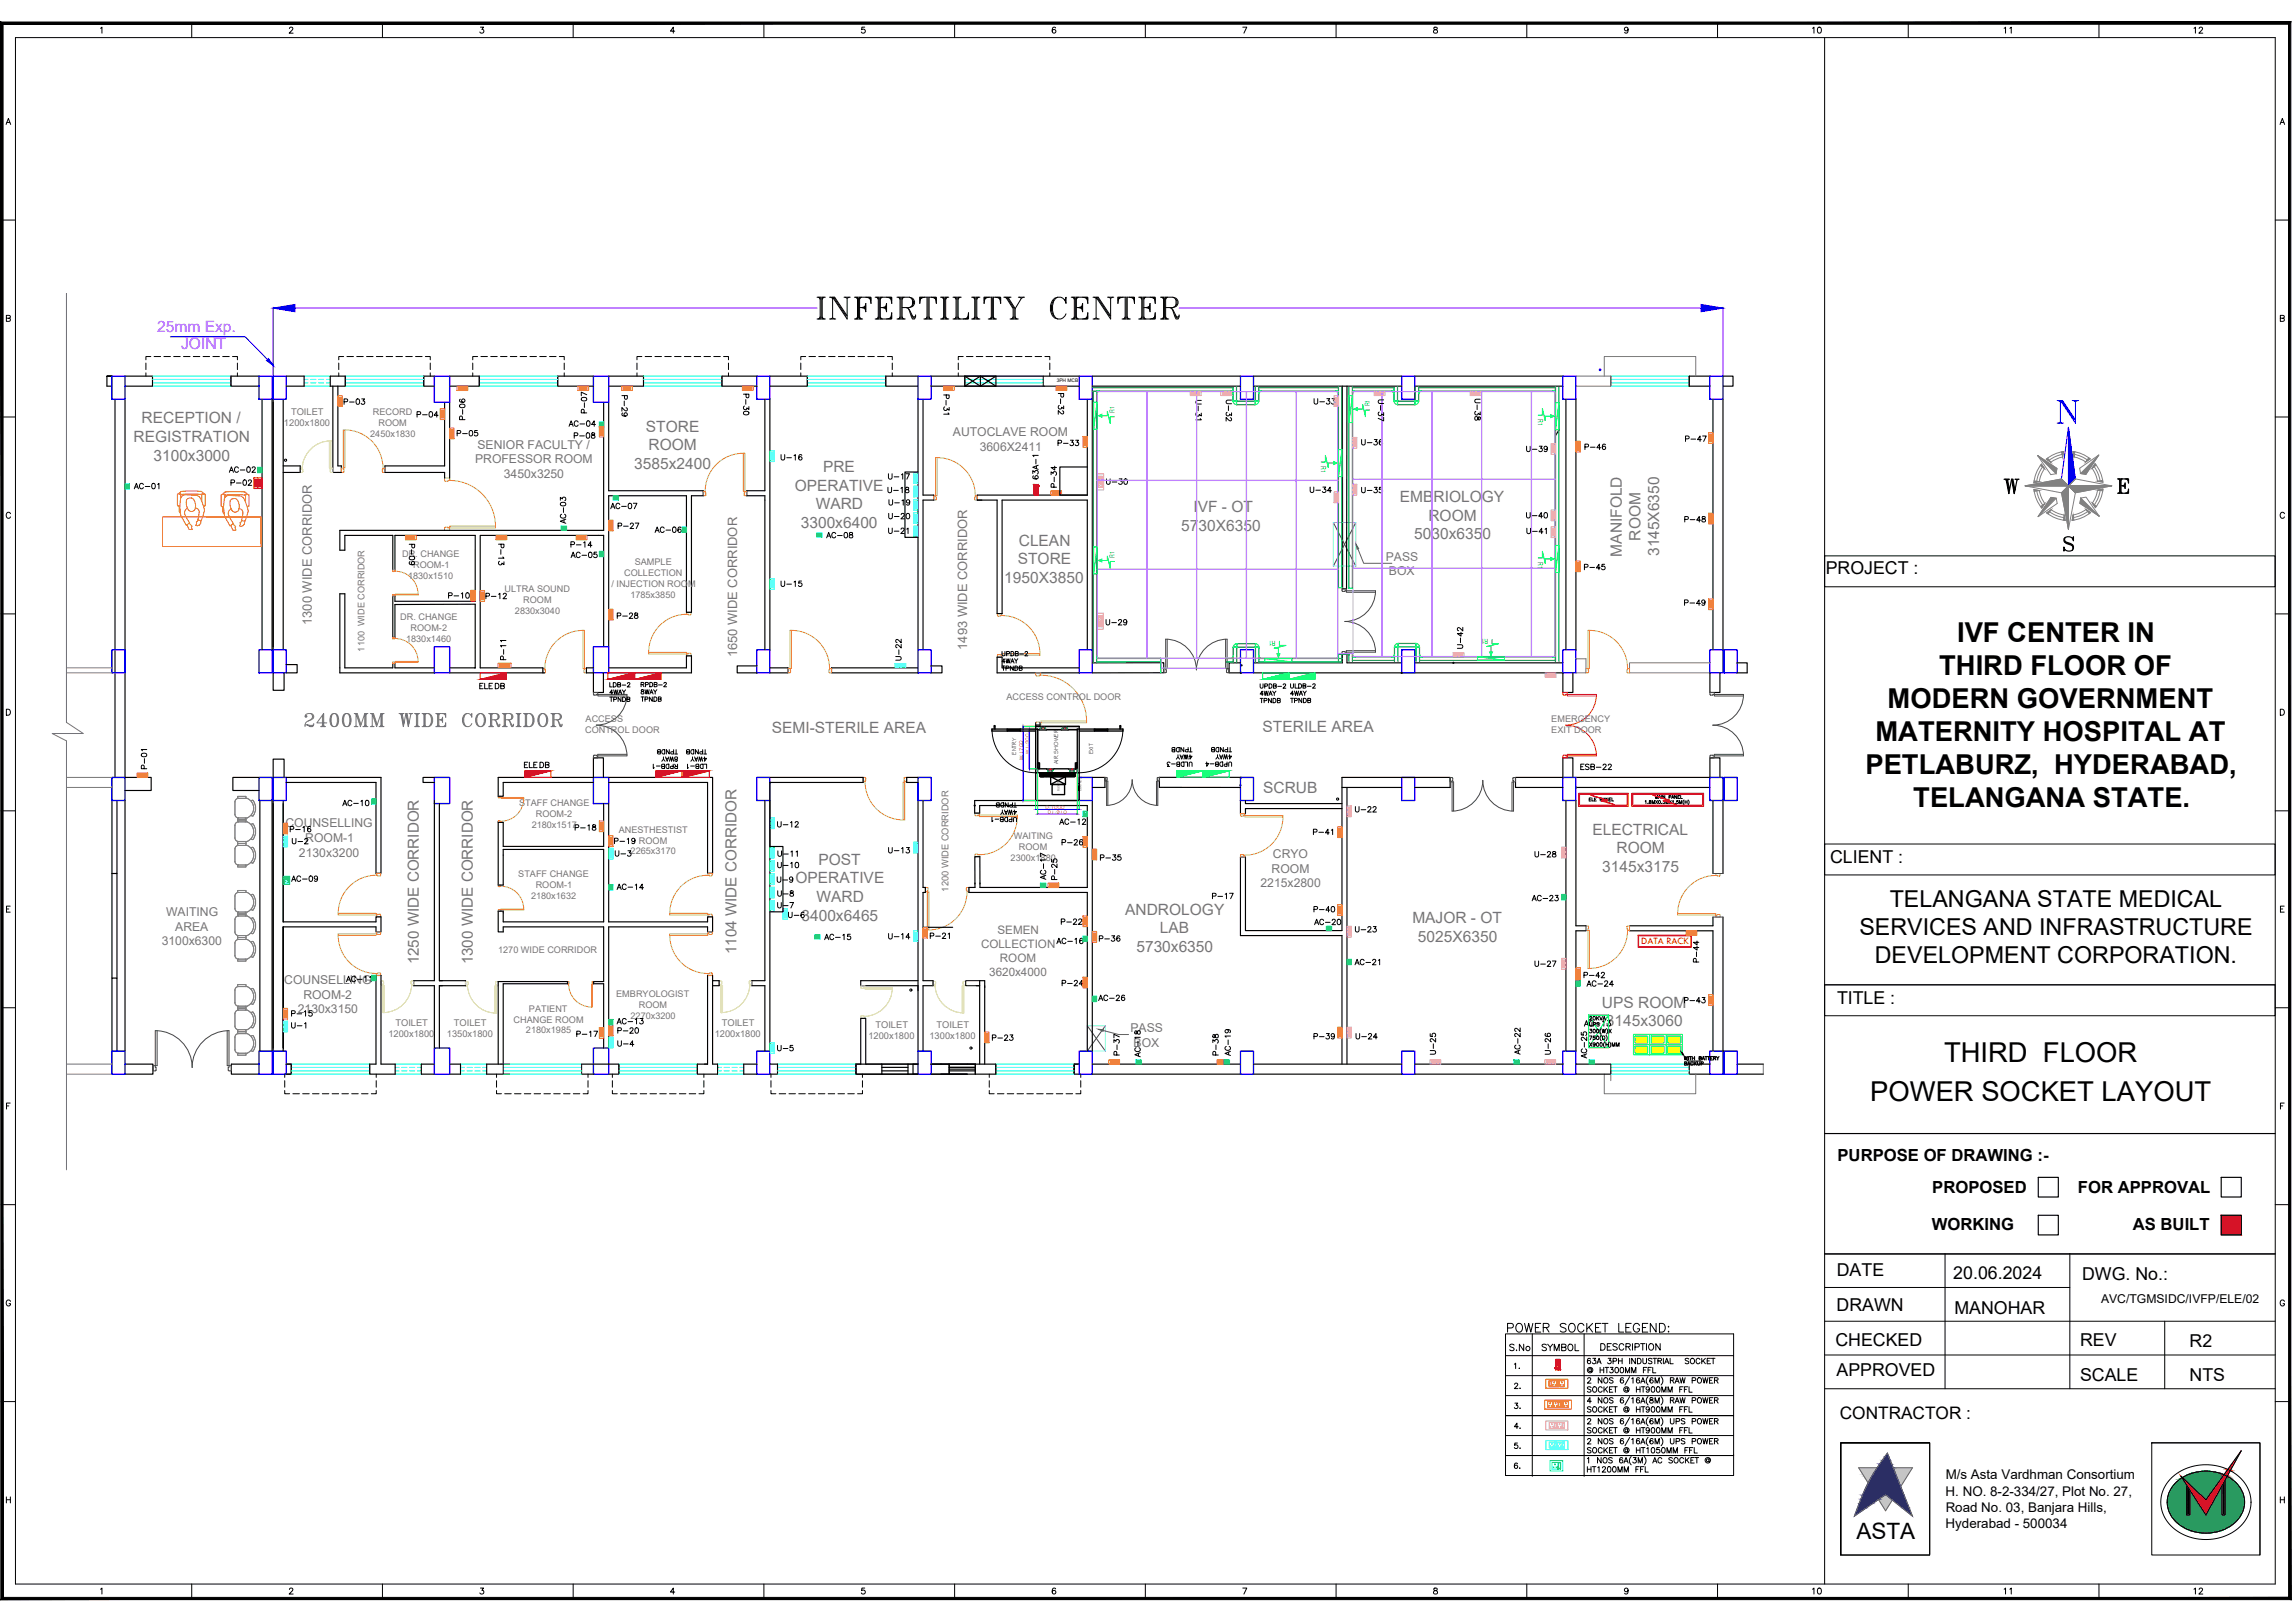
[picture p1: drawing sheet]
<svg xmlns="http://www.w3.org/2000/svg" width="594mm" height="420mm" viewBox="0 0 594 420" stroke-linecap="round" stroke-linejoin="round" font-family="sans-serif">
<defs><g id="words">
<text font-size="9.7" fill="#00f" x="532" y="110.8">N</text>
<g font-size="7.1">
<text x="518.2" y="129.1">W</text>
<text x="507.3" y="166.5">IVF CENTER IN</text>
<text x="502.6" y="175.1">THIRD FLOOR OF</text>
<text x="489.3" y="183.6">MODERN GOVERNMENT</text>
<text x="486.1" y="192.2">MATERNITY HOSPITAL AT</text>
<text x="483.5" y="200.6">PETLABURZ, HYDERABAD,</text>
<text x="495.9" y="209.2">TELANGANA STATE.</text>
<text x="503.9" y="275.2">THIRD FLOOR</text>
<text x="484.8" y="285.3">POWER SOCKET LAYOUT</text>
</g>
<text font-size="6.6" fill="#767676" x="78" y="189.4">2400MM WIDE CORRIDOR</text>
<g font-size="6">
<text x="489.8" y="235.2">TELANGANA STATE MEDICAL</text>
<text x="481.9" y="242.4">SERVICES AND INFRASTRUCTURE</text>
<text x="486" y="249.7">DEVELOPMENT CORPORATION.</text>
</g>
<text font-size="5.8" x="481.2" y="398.9">ASTA</text>
<text font-size="5.3" x="389.5" y="346.4">POWER SOCKET LEGEND:</text>
<g font-size="4.9">
<text x="468.5" y="9.9">10</text>
<text x="518.2" y="9.9">11</text>
<text x="567.3" y="9.9">12</text>
<text x="87.5" y="210.3">AC-10</text>
<text x="390.2" y="351.4">S.No</text>
<text x="468.5" y="414.5">10</text>
<text x="518.2" y="414.5">11</text>
<text x="567.3" y="414.5">12</text>
</g>
<text font-size="4.9" fill="#f00" x="398.3" y="351.4">SYMBOL</text>
<g font-size="4.6">
<text x="473.2" y="148.9">PROJECT :</text>
<text x="474.4" y="223.7">CLIENT :</text>
<text x="476.1" y="260.2">TITLE :</text>
<text x="476.1" y="330.7">DATE</text>
<text x="506.3" y="331.6">20.06.2024</text>
<text x="539.7" y="331.7">DWG. No.:</text>
<text x="476.1" y="339.7">DRAWN</text>
<text x="506.6" y="340.5">MANOHAR</text>
<text x="475.7" y="348.9">CHECKED</text>
<text x="539.2" y="348.8">REV</text>
<text x="567.5" y="349.2">R2</text>
<text x="476" y="356.7">APPROVED</text>
<text x="539.2" y="357.9">SCALE</text>
<text x="567.5" y="358">NTS</text>
</g>
<text font-size="4.5" x="476.9" y="367.8">CONTRACTOR :</text>
<g font-size="4.4" fill="#ff7f00">
<text x="87.8" y="106.2">P-03</text>
<text x="163.3" y="109" transform="rotate(-90 163.3 109)">P-29</text>
<text x="195.1" y="108.7" transform="rotate(-90 195.1 108.7)">P-30</text>
<text x="246.9" y="108.7" transform="rotate(-90 246.9 108.7)">P-31</text>
<text x="147.5" y="114.7">P-08</text>
<text x="409.6" y="117.8">P-46</text>
<text x="274.8" y="127.4" transform="rotate(-90 274.8 127.4)">P-34</text>
<text x="435.3" y="136.5">P-48</text>
<text x="146.8" y="143.2">P-14</text>
<text x="159.1" y="138.3">P-27</text>
<text x="108.3" y="147.5" transform="rotate(-90 108.3 147.5)">P-09</text>
<text x="131.6" y="147.8" transform="rotate(-90 131.6 147.8)">P-13</text>
<text x="124.9" y="156.3">P-12</text>
<text x="158.7" y="161.6">P-28</text>
<text x="435.3" y="158">P-49</text>
<text x="131.9" y="172.2" transform="rotate(-90 131.9 172.2)">P-11</text>
<text x="74.1" y="217">P-16</text>
<text x="74.4" y="220.1">U-2</text>
<text x="339.4" y="217.7">P-41</text>
<text x="284" y="224.4">P-35</text>
<text x="339.4" y="237.8">P-40</text>
<text x="239.9" y="244.5">P-21</text>
<text x="273.8" y="240.9">P-22</text>
<text x="283.6" y="245.2">P-36</text>
<text x="274.1" y="256.8">P-24</text>
<text x="74.4" y="264.6">P-15</text>
<text x="74.4" y="267.8">U-1</text>
<text x="291" y="274.8" transform="rotate(-90 291 274.8)">P-37</text>
<text x="339.4" y="270.6">P-39</text>
</g>
<g font-size="4.4" fill="#dd6ec1">
<text x="339.4" y="105.8">U-33</text>
<text x="312.2" y="110.1" transform="rotate(-90 312.2 110.1)">U-31</text>
<text x="320" y="110.4" transform="rotate(-90 320 110.4)">U-32</text>
<text x="351.7" y="116.4">U-36</text>
<text x="394.4" y="118.2">U-39</text>
<text x="285.4" y="126.6">U-30</text>
<text x="338.3" y="128.8">U-34</text>
<text x="351.7" y="129.1">U-35</text>
<text x="285.4" y="163.3">U-29</text>
<text x="379.9" y="169.3" transform="rotate(-90 379.9 169.3)">U-42</text>
<text x="350" y="211.7">U-22</text>
<text x="396.5" y="223.3">U-28</text>
<text x="350" y="242.7">U-23</text>
<text x="396.5" y="251.9">U-27</text>
<text x="350.3" y="270.6">U-24</text>
<text x="372.9" y="274.5" transform="rotate(-90 372.9 274.5)">U-25</text>
<text x="402.9" y="274.5" transform="rotate(-90 402.9 274.5)">U-26</text>
</g>
<g font-size="4.4">
<text x="106.9" y="109.4">P-04</text>
<text x="121.4" y="110.1" transform="rotate(-90 121.4 110.1)">P-06</text>
<text x="153.1" y="108.3" transform="rotate(-90 153.1 108.3)">P-07</text>
<text x="276.6" y="108.7" transform="rotate(-90 276.6 108.7)">P-32</text>
<text x="359.5" y="110.4" transform="rotate(-90 359.5 110.4)">U-37</text>
<text x="384.5" y="110.1" transform="rotate(-90 384.5 110.1)">U-38</text>
<text x="117.1" y="114.3">P-05</text>
<text x="273" y="116.8">P-33</text>
<text x="435.7" y="115.7">P-47</text>
<text x="58.2" y="123.8">AC-02</text>
<text x="201.1" y="120.6">U-16</text>
<text x="229" y="125.6">U-17</text>
<text x="229" y="129.1">U-18</text>
<text x="147.5" y="136.9" transform="rotate(-90 147.5 136.9)">AC-03</text>
<text x="157" y="133">AC-07</text>
<text x="229" y="135.8">U-20</text>
<text x="229.3" y="132.3">U-19</text>
<text x="394.4" y="135.5">U-40</text>
<text x="229" y="139.3">U-21</text>
<text x="394.4" y="139.7">U-41</text>
<text x="409.6" y="148.9">P-45</text>
<text x="115" y="156.3">P-10</text>
<text x="38.8" y="200.4" transform="rotate(-90 38.8 200.4)">P-01</text>
<text x="408.5" y="200.7">ESB-22</text>
<text x="273.4" y="214.8">AC-12</text>
<text x="147.8" y="216.3">P-18</text>
<text x="158" y="219.8">P-19</text>
<text x="274.1" y="220.1">P-26</text>
<text x="200.4" y="226.1">U-10</text>
<text x="200.4" y="223.3">U-11</text>
<text x="200.4" y="233.5">U-8</text>
<text x="200.4" y="230">U-9</text>
<text x="200.4" y="236.7">U-7</text>
<text x="203.2" y="239.2">U-6</text>
<text x="312.9" y="234.2">P-17</text>
<text x="229" y="244.5">U-14</text>
<text x="441.3" y="250.5" transform="rotate(-90 441.3 250.5)">P-44</text>
<text x="409.2" y="254.7">P-42</text>
<text x="283.6" y="260.7">AC-26</text>
<text x="435.3" y="261.1">P-43</text>
<text x="148.2" y="269.9">P-17</text>
<text x="158.7" y="266.7">AC-13</text>
<text x="409.6" y="267.1">AC-13</text>
<text x="256.1" y="270.9">P-23</text>
<text x="296.3" y="275.2" transform="rotate(-90 296.3 275.2)">AC-18</text>
<text x="394.8" y="274.5" transform="rotate(-90 394.8 274.5)">AC-22</text>
<text x="391.2" y="356">1.</text>
<text x="391.2" y="361.2">2.</text>
<text x="391.2" y="366.2">3.</text>
<text x="391.2" y="371.5">4.</text>
<text x="391.2" y="376.8">5.</text>
<text x="391.2" y="381.7">6.</text>
</g>
<g font-size="4.4" fill="#00ceb6">
<text x="146.4" y="111.8">AC-04</text>
<text x="33.5" y="128.1">AC-01</text>
<text x="168.6" y="139.3">AC-06</text>
<text x="213.1" y="140.8">AC-08</text>
<text x="146.8" y="145.7">AC-05</text>
<text x="74.4" y="229.7">AC-09</text>
<text x="158.7" y="231.8">AC-14</text>
<text x="272" y="229.3" transform="rotate(-90 272 229.3)">AC-17</text>
<text x="274.8" y="229.3" transform="rotate(-90 274.8 229.3)">P-25</text>
<text x="395.8" y="234.6">AC-23</text>
<text x="212.4" y="244.8">AC-15</text>
<text x="272.7" y="245.9">AC-16</text>
<text x="339.4" y="240.9">AC-20</text>
<text x="350" y="251.2">AC-21</text>
<text x="88.5" y="255.8">AC-11</text>
<text x="158.7" y="269.2">P-20</text>
<text x="316.8" y="274.8" transform="rotate(-90 316.8 274.8)">P-38</text>
<text x="320" y="274.8" transform="rotate(-90 320 274.8)">AC-19</text>
<text x="412" y="275.5" transform="rotate(-90 412 275.5)">AC-25</text>
</g>
<g font-size="4.4" fill="#f00">
<text x="269.9" y="125.2" transform="rotate(-90 269.9 125.2)">63A-1</text>
<text x="58.6" y="127">P-02</text>
</g>
<g font-size="4.4" fill="#00bfff">
<text x="201.1" y="153.1">U-15</text>
<text x="234.6" y="172.5" transform="rotate(-90 234.6 172.5)">U-22</text>
<text x="200.4" y="215.5">U-12</text>
<text x="158.4" y="223.3">U-3</text>
<text x="229" y="222.2">U-13</text>
<text x="158.7" y="272.3">U-4</text>
<text x="200.4" y="273.8">U-5</text>
</g>
<g font-size="4.3">
<text x="476.3" y="300.8">PURPOSE OF DRAWING :-</text>
<text x="500.9" y="309.2">PROPOSED</text>
<text x="538.6" y="309.2">FOR APPROVAL</text>
<text x="500.7" y="318.7">WORKING</text>
<text x="552.8" y="318.7">AS BUILT</text>
</g>
<g font-size="4" fill="#f0f">
<text x="40.7" y="86.2">25mm Exp.</text>
<text x="46.9" y="90.4">JOINT</text>
</g>
<g font-size="4" fill="#767676">
<text x="36.7" y="109.7">RECEPTION /</text>
<text x="167.4" y="111.8">STORE</text>
<text x="34.6" y="114.6">REGISTRATION</text>
<text x="39.8" y="119.4">3100x3000</text>
<text x="168.1" y="116.7">ROOM</text>
<text x="164.4" y="121.5">3585x2400</text>
<text x="213.3" y="122.3">PRE</text>
<text x="206" y="127.1">OPERATIVE</text>
<text x="211.4" y="131.9">WARD</text>
<text x="362.8" y="130.1">EMBRIOLOGY</text>
<text x="207.6" y="136.8">3300x6400</text>
<text x="306.2" y="137.6">5730X6350</text>
<text x="309.4" y="132.7">IVF - OT</text>
<text x="370.2" y="134.9">ROOM</text>
<text x="264.1" y="141.4">CLEAN</text>
<text x="366.6" y="139.7">5030x6350</text>
<text x="425.2" y="140.1" transform="rotate(-90 425.2 140.1)">ROOM</text>
<text x="263.8" y="146.3">STORE</text>
<text x="420.4" y="144.3" transform="rotate(-90 420.4 144.3)">MANIFOLD</text>
<text x="430" y="144.1" transform="rotate(-90 430 144.1)">3145X6350</text>
<text x="260.3" y="151.1">1950X3850</text>
<text x="200.1" y="190">SEMI-STERILE AREA</text>
<text x="327.3" y="189.7">STERILE AREA</text>
<text x="327.4" y="205.4">SCRUB</text>
<text x="412.8" y="216.3">ELECTRICAL</text>
<text x="419" y="221.2">ROOM</text>
<text x="212.1" y="224.1">POST</text>
<text x="415.3" y="226">3145x3175</text>
<text x="206.2" y="229">OPERATIVE</text>
<text x="211.6" y="233.8">WARD</text>
<text x="207.7" y="238.6">3400x6465</text>
<text x="291.7" y="237.1">ANDROLOGY</text>
<text x="366.1" y="239.3">MAJOR - OT</text>
<text x="300.7" y="241.9">LAB</text>
<text x="367.5" y="244.1">5025X6350</text>
<text x="294.6" y="246.7">5730x6350</text>
<text x="415.2" y="261.2">UPS ROOM</text>
<text x="416.2" y="266">3145x3060</text>
</g>
<g font-size="3.9" fill="#767676">
<text x="108.6" y="250" transform="rotate(-90 108.6 250)">1250 WIDE CORRIDOR</text>
<text x="122.6" y="250" transform="rotate(-90 122.6 250)">1300 WIDE CORRIDOR</text>
<text x="190.9" y="247.4" transform="rotate(-90 190.9 247.4)">1104 WIDE CORRIDOR</text>
</g>
<g font-size="3.5">
<text x="504.3" y="383.5">M/s Asta Vardhman Consortium</text>
<text x="504.3" y="387.7">H. NO. 8-2-334/27, Plot No. 27,</text>
<text x="504.3" y="395.9">Hyderabad - 500034</text>
<text x="504.3" y="391.8">Road No. 03, Banjara Hills,</text>
</g>
<g font-size="3.4" fill="#767676">
<text x="80.8" y="162" transform="rotate(-90 80.8 162)">1300 WIDE CORRIDOR</text>
<text x="191" y="170.4" transform="rotate(-90 191 170.4)">1650 WIDE CORRIDOR</text>
<text x="250.7" y="168.4" transform="rotate(-90 250.7 168.4)">1493 WIDE CORRIDOR</text>
</g>
<g font-size="3.2" fill="#767676">
<text x="247" y="113">AUTOCLAVE ROOM</text>
<text x="123.8" y="116.3">SENIOR FACULTY /</text>
<text x="253.9" y="116.8">3606X2411</text>
<text x="123.1" y="120.1">PROFESSOR ROOM</text>
<text x="130.6" y="123.9">3450x3250</text>
<text x="359.2" y="145.3">PASS</text>
<text x="360" y="149.2">BOX</text>
<text x="74" y="214.5">COUNSELLING</text>
<text x="79.1" y="218.3">ROOM-1</text>
<text x="77.5" y="222.1">2130x3200</text>
<text x="329.6" y="226.3">ROOM</text>
<text x="329.9" y="222.4">CRYO</text>
<text x="326.7" y="230">2215x2800</text>
<text x="43" y="237.4">WAITING</text>
<text x="41.9" y="245">3100x6300</text>
<text x="45.4" y="241.2">AREA</text>
<text x="73.7" y="255.1">COUNSELLING</text>
<text x="77.2" y="262.7">2130x3150</text>
<text x="78.6" y="258.9">ROOM-2</text>
<text x="293" y="267.6">PASS</text>
<text x="293.8" y="271.4">BOX</text>
</g>
<text font-size="3.2" x="544.6" y="337.7">AVC/TGMSIDC/IVFP/ELE/02</text>
<g font-size="3" fill="#767676">
<text x="254.3" y="245.7">COLLECTION</text>
<text x="258.6" y="242">SEMEN</text>
<text x="259.2" y="249.3">ROOM</text>
<text x="256.4" y="252.9">3620x4000</text>
</g>
<text font-size="2.6" fill="#f00" x="425.4" y="244.7">DATA RACK</text>
<g font-size="2.4" fill="#767676">
<text x="75.4" y="107.6">TOILET</text>
<text x="96.6" y="107.6">RECORD</text>
<text x="73.6" y="110.5">1200x1800</text>
<text x="96" y="113.3">2450x1830</text>
<text x="98.1" y="110.5">ROOM</text>
<text x="104.2" y="144.3">DR. CHANGE</text>
<text x="107.1" y="147.2">ROOM-1</text>
<text x="161.8" y="149.3">COLLECTION</text>
<text x="164.5" y="146.5">SAMPLE</text>
<text x="105.8" y="150">1830x1510</text>
<text x="130.8" y="153.4">ULTRA SOUND</text>
<text x="158.5" y="152.2">/ INJECTION ROOM</text>
<text x="163.4" y="155">1785x3850</text>
<text x="103.7" y="160.8">DR. CHANGE</text>
<text x="133.5" y="159.1">2830x3040</text>
<text x="135.6" y="156.2">ROOM</text>
<text x="105.3" y="166.4">1830x1460</text>
<text x="106.4" y="163.6">ROOM-2</text>
<text x="94.5" y="168.9" transform="rotate(-90 94.5 168.9)">1100 WIDE CORRIDOR</text>
<text x="260.9" y="181.4">ACCESS CONTROL DOOR</text>
<text x="151.7" y="189.9">CONTROL DOOR</text>
<text x="151.8" y="187">ACCESS</text>
<text x="402.1" y="187.1">EMERGENCY</text>
<text x="402.1" y="189.9">EXIT DOOR</text>
<text x="134.5" y="208.9">STAFF CHANGE</text>
<text x="137.8" y="214.6">2180x1517</text>
<text x="138.9" y="211.8">ROOM-2</text>
<text x="160.4" y="215.8">ANESTHESTIST</text>
<text x="163.5" y="221.5">2265x3170</text>
<text x="165.6" y="218.6">ROOM</text>
<text x="262.8" y="217.4">WAITING</text>
<text x="264.1" y="220.3">ROOM</text>
<text x="134.3" y="227.2">STAFF CHANGE</text>
<text x="262" y="223.1">2300x1880</text>
<text x="137.6" y="232.9">2180x1632</text>
<text x="138.9" y="230.1">ROOM-1</text>
<text x="245.9" y="231.1" transform="rotate(-90 245.9 231.1)">1200 WIDE CORRIDOR</text>
<text x="129.1" y="247.1">1270 WIDE CORRIDOR</text>
<text x="137.1" y="262.2">PATIENT</text>
<text x="159.7" y="258.4">EMBRYOLOGIST</text>
<text x="165.6" y="261.2">ROOM</text>
<text x="100.7" y="268.9">1200x1800</text>
<text x="102.5" y="266">TOILET</text>
<text x="115.8" y="268.9">1350x1800</text>
<text x="117.7" y="266">TOILET</text>
<text x="133.1" y="265">CHANGE ROOM</text>
<text x="136.3" y="267.9">2180x1985</text>
<text x="163.4" y="264">2270x3200</text>
<text x="185.3" y="268.9">1200x1800</text>
<text x="187.1" y="266">TOILET</text>
<text x="225.1" y="269.3">1200x1800</text>
<text x="226.9" y="266.4">TOILET</text>
<text x="240.9" y="269.3">1300x1800</text>
<text x="242.7" y="266.4">TOILET</text>
</g>
<g font-size="1.7" fill="#0f0">
<text x="288.8" y="107" transform="rotate(-90 288.8 107)">R1</text>
<text x="355" y="105.3" transform="rotate(-90 355 105.3)">R1</text>
<text x="398.7" y="108.6" transform="rotate(90 398.7 108.6)">R1</text>
<text x="342.4" y="120.8" transform="rotate(90 342.4 120.8)">R1</text>
<text x="288.8" y="144.5" transform="rotate(-90 288.8 144.5)">R1</text>
<text x="398.7" y="145.6" transform="rotate(90 398.7 145.6)">R1</text>
<text x="330.6" y="166.2" transform="rotate(-180 330.6 166.2)">R1</text>
<text x="385.7" y="165.7" transform="rotate(-180 385.7 165.7)">R1</text>
</g>
<g font-size="1.5">
<text x="263.4" y="195.6" transform="rotate(-90 263.4 195.6)">ENTRY</text>
<text x="283.3" y="195.4" transform="rotate(-90 283.3 195.4)">EXIT</text>
<text x="274.3" y="198.1" transform="rotate(-90 274.3 198.1)">AIR SHOWER</text>
</g>
<g font-size="1.4" fill="#f00">
<text x="265.1" y="197" transform="rotate(-90 265.1 197)">W:1700</text>
<text x="266.8" y="195.3" transform="rotate(-90 266.8 195.3)">W1:900</text>
<text x="271" y="209.8">D:1000</text>
<text x="271.6" y="211">D1:910</text>
</g>
<text font-size="1.3" x="273.9" y="99.1">3PH MCB</text>
<g font-size=".8">
<text x="274.6" y="205" transform="rotate(-90 274.6 205)">BLOWER</text>
<text x="280.3" y="205.1" transform="rotate(-90 280.3 205.1)">CONTROLS</text>
</g>
</g></defs>
<!-- layer: EQP ASBUILT -->
<path d="M575.7 315l5.2 5.1v-5.1zM575.7 315l5.2 5.1h-5.2z" fill="#f00" stroke="#f00" stroke-width=".26"/>
<!-- layer: TITLE -->
<g fill="none" stroke="#000" stroke-width=".26">
<path d="M4 9.7h585.7v400.9h-585.7zM26.1 7.3l.3-.3v1.6M49.7 6v3.7M75 7.4l.3-.4 .5 .1 .1 .2-.2 .6-.8 .7h1.1M99.1 6v3.7M124.5 7h.8l-.4 .6a.52 .52 0 0 1 .4 .9 .52 .52 0 0 1-.9-.2M148.6 6v3.7M174.9 8.1h-1.1l.7-1.1v1.6M198 6v3.7M224.1 7h-.7l-.1 .7a.55 .55 0 0 1 .9 0 .55 .55 0 0 1-.1 .8 .55 .55 0 0 1-.8-.2M247.4 6v3.7M273.6 7.3l-.1-.2a.76 .76 0 0 0-.9 .6 .76 .76 0 0 0 .6 .9 .48 .48 0 0 0 .5-.4 .48 .48 0 0 0-.5-.6 .48 .48 0 0 0-.5 .5"/>
<path d="M296.9 6v3.7M322.1 7h1.1l-.8 1.6M346.3 6v3.7M371.7 7.1v.5l.7 .2 .2 .3a.52 .52 0 0 1-.5 .5 .52 .52 0 0 1-.5-.5l.9-.7-.1-.3zM395.7 6v3.7M422 7.6a.48 .48 0 0 1-.7 .4 .48 .48 0 0 1-.2-.8 .48 .48 0 0 1 .8 .1l.1 .3a.73 .73 0 0 1-.6 1l-.3-.2M445.2 6v3.7M472.9 9.7v400.9M494.6 6v3.7M544 6v3.7M1.6 32.3l.6-1.6 .6 1.6M1.8 31.7h.7"/>
<path d="M591 32.3l.6-1.6 .6 1.6M591.2 31.7h.7M.3 57h3.7M589.7 57h3.8M1.7 82.5l.8-.1 .1-.5-.9-.2v1.6l.9-.2 .1-.3-.4-.3M591.1 82.5l.8-.1 .1-.5-.9-.2v1.6l.9-.2 .1-.3-.4-.3M.3 108.1h3.7M589.7 108.1h3.8M2.7 133.2a.57 .57 0 0 0-.6-.4 .57 .57 0 0 0-.5 .6v.3a.57 .57 0 0 0 .5 .6 .57 .57 0 0 0 .6-.3M592.1 133.2a.57 .57 0 0 0-.6-.4 .57 .57 0 0 0-.5 .6v.3a.57 .57 0 0 0 .5 .6 .57 .57 0 0 0 .6-.3M.3 159.1h3.7M472.9 144.1h116.8v8h-116.8z"/>
<path d="M589.7 159.1h3.8M1.7 183.8h.5a.83 .83 0 0 1 .5 .8 .83 .83 0 0 1-.5 .8h-.5zM591.1 183.8h.5a.83 .83 0 0 1 .5 .8 .83 .83 0 0 1-.5 .8h-.5zM.3 210.2h3.7M472.9 218.8h116.8v8h-116.8zM589.7 210.2h3.8M1.7 235.6h.6M2.7 234.9h-1v1.5h1M591.1 235.6h.6M592.1 234.9h-1v1.5h1M472.9 255.3h116.8v8h-116.8zM.5 261.2h3.5"/>
<path d="M589.7 261.2h3.8M1.7 286.6h.6M2.7 285.9h-1v1.6M591.1 286.6h.6M592.1 285.9h-1v1.6M.3 312.2h3.7M589.7 312.2h3.8M2.7 337.3a.57 .57 0 0 0-.6-.4 .57 .57 0 0 0-.5 .6v.4a.56 .56 0 0 0 .6 .6 .56 .56 0 0 0 .5-.6h-.3M592.1 337.3a.57 .57 0 0 0-.6-.4 .57 .57 0 0 0-.5 .6v.4a.56 .56 0 0 0 .6 .6 .56 .56 0 0 0 .5-.6h-.3M.3 363.3h3.7M589.7 363.3h3.8M1.7 388.7h1"/>
<path d="M1.7 388v1.5M2.7 388v1.5M591.1 388v1.5M591.1 388.7h1M592.1 388v1.5M26.1 411.9l.3-.3v1.6M49.7 410.6v3.7M75 412l.3-.4h.3l.3 .3-.2 .5-.8 .8h1.1M99.1 410.6v3.7M124.5 411.6h.8l-.4 .6a.52 .52 0 0 1 .4 .9 .52 .52 0 0 1-.9-.2M148.6 410.6v3.7M174.9 412.7h-1.1l.7-1.1v1.6"/>
<path d="M198 410.6v3.7M224.1 411.6h-.7l-.1 .7a.55 .55 0 0 1 .9 0 .55 .55 0 0 1-.1 .8 .55 .55 0 0 1-.8-.2M247.4 410.6v3.7M273.6 411.8l-.1-.1a.76 .76 0 0 0-.9 .6 .76 .76 0 0 0 .6 .9 .48 .48 0 0 0 .5-.5 .48 .48 0 0 0-.5-.5 .48 .48 0 0 0-.5 .5M296.9 410.6v3.7M322.1 411.6h1.1l-.8 1.6M346.3 410.6v3.7M371.7 411.7v.4l.7 .3 .2 .3a.52 .52 0 0 1-.5 .5 .52 .52 0 0 1-.5-.5l.9-.7-.1-.3zM395.7 410.6v3.7M422 412.1a.48 .48 0 0 1-.7 .5 .48 .48 0 0 1-.2-.8 .48 .48 0 0 1 .8 0l.1 .3a.73 .73 0 0 1-.6 1.1l-.3-.2M445.2 410.6v3.7M494.6 410.6v3.7"/>
<path d="M544 410.6v3.7"/>
</g>
<!-- layer: 0 -->
<g fill="none" stroke="#000" stroke-width=".26">
<path d="M472.9 255.3h116.8M472.9 333.7h63.6M472.9 325h116.8M504.1 325v35M536.5 325v35M472.9 351.2h116.8M472.9 342.5h116.8M472.9 360h116.8M561.1 342.5v17.5M500.1 374h-23v29.1M557.7 374h28.1v29.1M477.1 403.1h23"/>
<path d="M477.1 402.9v-28.9h23.1v28.9"/>
</g>
<!-- layer: TITLE -->
<path d="M593.8 5.7l-.6 .6 .6 408.3zM593.2 6.3l.6 408.3-.6-.6zM.2 414.6h593.6l-.6-.6zM.2 414.6l.6-.6h592.4zM.2 5.7v408.9l.6-.6zM.2 5.7l.6 .6v407.7zM.2 5.7l.6 .6 593-.6zM.8 6.3l593-.6-.6 .6z" fill="#000" stroke="#000" stroke-width=".26"/>
<!-- layer: TEXT -->
<g fill="none" stroke="#000" stroke-width=".3">
<path d="M535.3 139.3a.75 .75 0 0 0 .4 1.2l1.6 .8a1.05 1.05 0 0 1-.1 1.2 1.05 1.05 0 0 1-1.2 .3l-.9-.5-.1-.5v1l.1-.5M537.3 139.7l.1-.6v1.1a1.39 1.39 0 0 0-1-1.1 1.39 1.39 0 0 0-1.4 .6v.5a2.97 2.97 0 0 0 2.1 1.2l.2 .4-.2 .9M548.9 124.1h2.8v1.1l-.2-1.1M548.9 127.8h2.8v-1l-.2 1M549 124.1l.4 .2M549.2 124.1l.2 .4M549.4 124.1v3.7M549.4 127.7l-.4 .1M549.4 127.5l-.2 .3M549.6 124.3v3.4M549.8 124.1v3.7M549.8 125.9h1"/>
<path d="M549.8 127.5l.1 .3M549.8 127.7l.3 .1M549.9 124.1l-.1 .4M550.1 124.1l-.3 .2M550.8 125.2v1.4l-.2-.7zM550.8 125.5l-.3 .4 .3 .4M550.8 125.7l-.7 .2 .7 .2M550.8 124.1l.9 .2M551.2 124.1l.5 .4M551.3 124.1l.4 .6M551.7 127.7l-.9 .1M551.7 127.5l-.5 .3"/>
<path d="M551.7 127.3l-.4 .5M535.1 140.2a2.73 2.73 0 0 0 2 1.1l.2 .3"/>
</g>
<!-- layer: TITLE -->
<g fill="none" stroke="#808080" stroke-width=".26">
<path d="M528.1 118.1l5 3.3-.2 1.4-1.3 .2zM530.4 119l2.4-1.4 2-.5-.2 1.4-1.6 .5-1.4 .8zM534.7 117.7l-1.9 .6-1.6 1M537.4 117l2 .6 2.4 1.3-1.2 .8-1.5-.8-1.5-.5zM537.5 117.7l1.8 .6 1.7 .9M524.9 125.9h11.2h-11.2M527.2 126.9l1.4 .2 .5 1.8 .9 1.6-.8 1.2-1.2-1.9zM527.9 127.3l.7 2.1 .9 1.5M529.1 120.3l.8 1.2M529.1 120.3l-1.1 1.9-.8 2.9 1.4-.3M529.4 121.1l-.9 1.4-.6 2.2M529.9 121.5l-.8 1.6-.5 1.7"/>
<path d="M531.3 132.7l1.4 .8 2.2 .7M531.6 128.9l1.4 .2 .2 1.4-5 3.4zM534.3 124.2l-9.4 1.7 9.4 1.8M534.3 124.2l1.8 1.7h11.3h-11.3l1.8-1.8-1.8 1.8zM534.3 127.7l1.8-1.8-1.8 1.8M535.3 134.9l-2.9-.8-1.9-1.2 1.2-.8 1.6 .9 1.7 .5 .3 1.4M536.1 125.9v11.3v-11.3l1.8 1.8zM537.3 133.5l1.8-.5 1.6-.9 1.2 .7-1.9 1.3-2.9 .8zM537.9 124.1l9.5 1.8-9.5 1.8-1.8 9.5-1.8-9.5M539 121.4l5-3.5-3.4 5.1-1.3-.3zM539.3 129.1l1.4-.2 3.4 4.9-5-3.3zM541.1 132.6l-1.5 .9-2.1 .6"/>
<path d="M542.8 121l.9 1.4 .6 2.2M543 120.2l1.2 1.9 .9 2.9-1.4-.3-.5-1.7-1-1.6zM543.7 127l1.4-.2-.8 2.9-1.2 1.9-.8-1.2 .9-1.6zM544.4 127.1l-.7 2.2-.8 1.5"/>
</g>
<g fill="#808080" stroke="#808080" stroke-width=".26">
<path d="M524.9 125.9l9.4-1.7 1.8 1.7z"/>
<path d="M536.1 125.9h11.3l-9.5 1.8z"/>
<path d="M543 120.2l.3 .4-1.1 .8z"/>
<path d="M544 117.9l-3.4 5.1-1.3-.3z"/>
<path d="M541.4 118.7l.4 .2-1.2 .9z"/>
<path d="M543.7 124.7l1.3-.2 .1 .5z"/>
<path d="M543.7 127l1.4-.2-.1 .4z"/>
<path d="M540.7 132.1l1.2 .7-.4 .3z"/>
<path d="M542.3 130.4l1.1 .8-.3 .4z"/>
<path d="M539.3 129.1l4.8 4.7-5-3.3z"/>
<path d="M536.1 125.9v11.3l-1.8-9.5z"/>
<path d="M537.3 133.5l.3 1.3-.5 .1z"/>
<path d="M535 133.5l.3 1.4-.5-.1z"/>
<path d="M528.1 118.1l5 3.3-.2 1.4z"/>
<path d="M529.1 120.3l.8 1.2-1.1-.8z"/>
<path d="M530.4 119l.4-.3 .8 1.1z"/>
<path d="M527.2 124.6l1.4 .2-1.4 .3z"/>
<path d="M531.6 128.9l1.4 .2-4.8 4.8z"/>
<path d="M527.2 126.9l1.4 .3-1.3 .2z"/>
<path d="M530.5 132.9l1.2-.8-.8 1.1z"/>
<path d="M528.9 131.3l1.1-.8-.8 1.2z"/>
<path d="M534.3 117.1h.5l-.2 1.4z"/>
<path d="M537.4 117l.4 .1-.3 1.3z"/>
</g>
<path d="M537.9 124.1l-1.8-13.3-1.8 13.4" fill="none" stroke="#00f" stroke-width=".26"/>
<path d="M536.1 110.8l1.8 13.3-1.8 1.8z" fill="#00f" stroke="#00f" stroke-width=".26"/>
<!-- layer: walls -->
<g fill="none" stroke="#000" stroke-width=".3">
<path d="M27.7 97.5h1.3h-1.3v2.6h1.3M32.4 97.5h7.1v2.6h-7.1M67.1 97.5h-7.2v2.6h7.2M74.2 97.5h4.6v2.6h-4.6M85.6 97.5h3.9v2.6h-3.9zM112.6 97.5h-2.8v2.6h2.8M116.5 97.5h7.7v2.6h-7.7M153.8 97.5h-9.2v2.6h9.2M157.8 97.5h9v2.6h-9M196.2 97.5h-9.1v2.6h9.1M199.5 97.5h9.8v2.6h-9.8M237.9 97.5h-8.3v2.6h8.3"/>
<path d="M241.3 97.5h38.4M283.1 97.5h38.4M324.9 97.5h38.4M366.7 97.5h38.4M443.2 97.5h-5.4v2.6h5.4M446.6 97.5h2.6v2.6h-2.6M29.8 103.5v98M32.4 103.5v98M67.9 103.5v64.9M70.5 103.5v64.9M70.8 103.5v64.9M73.4 103.5v64.9"/>
<path d="M86.3 100.1v22.4h2.2v-1.7h-.9v-20.7M115.2 104.3v16.5h-15.4v1.7h15.4v1.4M116.5 104.3v19.6M156.5 104.3v33.2h-68.4v5.1h1.3v-3.8h12.4v8.9M157.8 104.3v22.9h24.5v1.3h-3.1v30.2M199.5 103.5v64.9M237.9 103.5v64.9M239.2 103.5v24.8h2.8v1.3h-2.8v38.8M241.3 100.1h38.4M281.8 103.5v24.8h-28.5v1.3h5.1v29.4h1.3v-29.4h22.1v38.8M283.1 103.5v64.9M283.1 100.1h38.4"/>
<path d="M324.9 100.1h38.4M347.9 100.1l.1 52.5M349.1 100.1l-.1 52.5h-1.1M366.7 100.1h38.4M405.9 103.5v64.9M408.5 103.5v64.9M444 103.5v64.9M446.6 103.5v64.9M73.4 120.8h4.4v1.7h-4.4M198.3 127.2h-4.7v1.3h4.7M198.3 129.6v38.8M102.4 147.7v-8.9h20.8v17.1"/>
<path d="M102.4 155.9v-1.4h-.6v10.7h.6v-8.5l20.8-.1v16.5h-6.7M177.9 158.7v-30.2h-20.1v39.1M88.1 173.1v-19.2h1.3v19.2h12.4v-1.1h.6v1.1h10.2M88.1 174.4h24.5M116.5 174.4h24.7M153.8 173.1h-1.8v1.3h1.8v5.1h2.6v-5.1M156.5 167.6v-28.8h-32v34.3h16.2v1.3M157.8 173.1h20.1v-3.1h1.3v4.4h-21.4M199.5 173.1h4.7v1.3h-4.7M237.9 173.1h-22.4v1.3h22.4M279.7 173.1h-20v-2.8h-1.3v4.1h21.3M283.1 171.8h18.5v2.6h-18.5"/>
<path d="M321.5 171.8h-2.9v2.6h3.1M324.9 174.4h80.2v5.1h2.6v-5.1M347.8 169.6h1.3v2.2h14.2M347.9 169.6v2.2h-23M366.7 171.8h38.4M450.3 171.8h2.6v2.6h-2.6M29 207.5v46M30.3 207.5v18.9h-1.3M70.5 207.5v64.9M70.8 207.5v64.9M73.4 207.5v31.4h24.1v-1.3h1.3v3.9h-1.3v-1.3h-24.1M74.2 201.5h24.6v24.9h-1.3v-23.6h-23.3"/>
<path d="M112.6 207.5v46.7h-5.4v1.3h5.4v16.1M113.9 208.3v45.9h6.8v1.3h-6.8v16.1M130.4 202.8h23.4M156.4 201.5v-5.1h-2.6v5.1h-24.7v4.9M156.5 208.3v11.1M157.8 201.5h26.9v24.9h-1.3v-23.6h-25.6M157.8 208.3v30.6h25.6v-1.3h1.3v3.9h-1.3v-1.3h-25.6v31.4M198.3 207.5v46.7h-3.4v1.3h3.4v16.9M199.5 201.5h24.2v1.3h-24.2M199.5 207.5v64.9M237.9 201.5h-2.9v1.3h2.9v69.6M239.2 207.5v22.5"/>
<path d="M252.6 207.5h27.1M253.9 210.8v-2h27.9v21.2M283.1 201.5h3.3v2.6h-3.3M283.1 207.5v64.9M321.5 207.5v3.4h1.3v-1.3h25M321.5 201.5h-21v2.6h21M322.8 207.5v.8h25M347.8 204.1h15.5M349.1 204.1v71.7M366.7 204.1h9.2v-2.6h-28.1v39.7h-25v-19h-1.3v20.3h26.3v33.3M405.9 207.5v64.9M407.7 201.5v-5.1h-2.6v5.1h-12.3v2.6h12.3"/>
<path d="M408.5 204.1h34.7M408.5 201.5h34.7M408.5 207.5v32.5h2.6M444 207.5v18.9M446.6 207.5v18.9M30.3 226.4v27.1M129.1 236.2v5.3h1.3M156.5 220.2v18.7h-26.1v-2.3M239.2 231.3v22.9h2.6M281.8 231.3v41.1M444 237.7v2.3h-21.6M446.6 237.7v34.7h.3"/>
<path d="M97.5 252.8h1.3v23h3.6v2.6h-6.6v-2.6h1.7zM129.1 254.4v21.4M130.4 240.2h26.1v14.2M130.4 255v20.8M156.5 255v16.6M183.4 252.8h1.3v23h1.3v2.6h-5.3v-2.6h2.7zM184.7 254.2h1.7M184.7 255.5h1.7M237.9 254.2h-14.8v1.3h14.8M241.8 255.5h-2.6v16.9M253 255.5h.9M411.1 241.3h-2.6v31.1"/>
<path d="M422.4 241.3h21.6v31.1M29 272.4v-18.9h1.3v18.9M32.4 275.8h7.2v2.6h-7.2M67.1 275.8h-7.1v2.6h7.1M73.4 271.6v-31.4v32.2M75.5 275.8h-1.3h1.3v2.6h-1.3M112.6 275.8h-3.4v2.6h3.4M116.5 275.8h2.9v2.6h-2.9M132.2 275.8h-6.1v2.6h6.1M150.8 275.8h9.6v2.6h-2.6M150.8 278.4h3.1M196.2 275.8h-3.4v2.6h3.4"/>
<path d="M199.5 275.8h2v2.6h-2M221.9 275.8v2.6h6.7v-2.6M221.9 275.8h16M221.9 275.8v2.6h16M223.1 275.8v-11.8h1.3v11.8M228.6 277.6h6.7M228.6 276.7h6.7M235.3 275.8v2.6M236.6 275.8v2.6M241.3 278.4h16.8v-2.6h-16.8h11.5v2.6M246 277.6h6.8M246 276.7h6.8"/>
<path d="M246 275.8v2.6M246 277.1h6.8M253.9 275.8v-21.6h1.3v21.6M278.4 278.4v-2.6v2.6h1.3M278.4 275.8h1.3M283.1 275.8h38.4M283.1 278.4h38.4M324.9 275.8h38.4M324.9 278.4h38.4M366.7 275.8h38.4M366.7 278.4h38.4M408.5 275.8h9"/>
<path d="M408.5 278.4h9M437.8 275.8h5.4M437.8 278.4h5.4M450.3 275.8h6.7M450.3 278.4h6.7M472.9 293.8h116.8M472.9 325h116.8"/>
</g>
<!-- layer: 0.0 -->
<path d="M528.3 305.2h5.2v5.1h-5.2zM528.3 315h5.2v5.1h-5.2zM575.7 305.2h5.2v5.1h-5.2zM575.7 315h5.2v5.1h-5.2z" fill="none" stroke="#000" stroke-width=".3"/>
<g fill="#000" stroke="#000" stroke-width=".26">
<path d="M566.8 384.9l.1 .2zM576.8 383.6v1.3h-.8z"/>
<path d="M566.8 385.1l.8 1.1zM566.8 385.1l.8 1.1h-.8z"/>
<path d="M566.8 386.2l.8 6.5v-6.5zM566.8 386.2l.8 6.5h-.8z"/>
<path d="M576 384.9l.8 .2v-.2zM576 384.9l.8 .2h-.9z"/>
<path d="M575.9 385.1l.9 7.6v-7.6zM575.9 385.1l.9 7.6h-.9z"/>
</g>
<g fill="#139b48" stroke="#139b48" stroke-width=".26">
<path d="M571.5 381.3h.6z"/>
<path d="M577.3 382.6l.2 .2z"/>
<path d="M575.9 385.1v.1z"/>
<path d="M571.3 397.4h.9z"/>
<path d="M571.5 381.3h.8zM571.2 381.3h1.1z"/>
<path d="M571.2 381.3h1.3zM571 381.3h1.5z"/>
<path d="M571 381.3l1.8 .1zM570.7 381.4h2.1z"/>
<path d="M570.7 381.4h2.3zM570.6 381.4h2.4z"/>
<path d="M570.6 381.4h2.7zM570.3 381.4h3z"/>
<path d="M570.3 381.4h3.1zM570.1 381.4h3.3z"/>
<path d="M570.1 381.4l3.6 .1zM569.8 381.5h3.9z"/>
<path d="M569.8 381.5h4.1zM569.7 381.5h4.2z"/>
<path d="M569.7 381.5l4.5 .1zM569.4 381.6h4.8z"/>
<path d="M569.4 381.6h4.9zM569.2 381.6h5.1z"/>
<path d="M569.2 381.6l5.4 .1zM568.9 381.7h5.7z"/>
<path d="M568.9 381.7h5.9zM568.8 381.7h6z"/>
<path d="M568.8 381.7l6.2 .1zM568.5 381.8h6.5z"/>
<path d="M568.5 381.8h6.7zM568.3 381.8h6.9z"/>
<path d="M568.3 381.8l7.2 .1zM568 381.9h7.5z"/>
<path d="M568 381.9h7.6zM567.9 381.9h7.7z"/>
<path d="M567.9 381.9l8 .1zM567.6 382h8.3z"/>
<path d="M567.6 382l8.4 .1zM567.5 382.1h8.5z"/>
<path d="M567.5 382.1l8.8 .1zM567.2 382.2h9.1z"/>
<path d="M567.2 382.2l9.2 .1zM567.1 382.3h9.3z"/>
<path d="M567.1 382.3h9.3zM566.8 382.4h9.6z"/>
<path d="M566.8 382.4l9.4 .2 .2-.2zM566.4 382.6l.4-.2 9.4 .2z"/>
<path d="M566.4 382.6l9.7 .2 .1-.2zM566 382.8l.4-.2 9.7 .2z"/>
<path d="M577.2 382.8l.5 .1zM577.2 382.8l.5 .1z"/>
<path d="M566 382.8l9.9 .2 .2-.2zM565.7 383l.3-.2 9.9 .2z"/>
<path d="M577.2 382.9l.8 .2zM577.2 382.9l.8 .2h-1z"/>
<path d="M565.5 383.1l.2 .2zM565.2 383.3l.3-.2 .2 .2z"/>
<path d="M577 383.1l1.4 .2-.4-.2zM577 383.1l1.4 .2h-1.5z"/>
<path d="M565.2 383.3l.7 .2-.2-.2zM564.9 383.5l.3-.2 .7 .2z"/>
<path d="M576.9 383.3l1.8 .3-.3-.3zM576.9 383.3l1.8 .3h-1.9z"/>
<path d="M576.8 383.6h1.9zM576.8 383.6h1.9z"/>
<path d="M564.9 383.5l1.1 .3-.1-.3zM564.5 383.8l.4-.3 1.1 .3z"/>
<path d="M576.8 383.6l2.2 .2-.3-.2zM576.8 383.6l2.2 .2h-2.2z"/>
<path d="M564.5 383.8l1.7 .2-.2-.2zM564.2 384l.3-.2 1.7 .2z"/>
<path d="M576.8 383.8l2.5 .3-.3-.3zM576.8 383.8l2.5 .3h-2.5z"/>
<path d="M564.2 384l2.2 .3-.2-.3zM563.9 384.3l.3-.3 2.2 .3z"/>
<path d="M576.8 384.1l2.8 .3-.3-.3zM576.8 384.1l2.8 .3h-2.8z"/>
<path d="M563.9 384.3l2.7 .3-.2-.3zM563.9 384.3l2.7 .3h-2.9z"/>
<path d="M576.8 384.4l3.1 .3-.3-.3zM576.8 384.4l3.1 .3h-3.1z"/>
<path d="M563.7 384.6l3.1 .3-.2-.3zM563.7 384.6l3.1 .3h-3.4z"/>
<path d="M563.4 384.9h3.4zM563.4 384.9h3.4z"/>
<path d="M576.8 384.7l3.4 .3-.3-.3zM576.8 384.7l3.4 .3h-3.4z"/>
<path d="M563.4 384.9l3.4 .3v-.3zM563.4 384.9l3.4 .3h-3.7z"/>
<path d="M576.8 385l3.6 .3-.2-.3zM576.8 385l3.6 .3h-3.6z"/>
<path d="M563.1 385.2l3.7 .4v-.4zM563.1 385.2l3.7 .4h-3.9z"/>
<path d="M576.8 385.3l3.8 .3-.2-.3zM576.8 385.3l3.8 .3h-3.8z"/>
<path d="M562.9 385.6l3.9 .3v-.3zM562.9 385.6l3.9 .3h-4.1z"/>
<path d="M576.8 385.6l4 .3-.2-.3zM576.8 385.6l4 .3h-4z"/>
<path d="M562.7 385.9l4.1 .3v-.3zM562.7 385.9l4.1 .3h-4.3z"/>
<path d="M576.8 385.9l4.2 .4-.2-.4zM576.8 385.9l4.2 .4h-4.2z"/>
<path d="M562.5 386.2l4.3 .4v-.4zM562.5 386.2l4.3 .4h-4.4z"/>
<path d="M576.8 386.3l4.4 .3-.2-.3zM576.8 386.3l4.4 .3h-4.4z"/>
<path d="M562.4 386.6l4.4 .3v-.3zM562.4 386.6l4.4 .3h-4.6z"/>
<path d="M576.8 386.6l4.5 .4-.1-.4zM576.8 386.6l4.5 .4h-4.5z"/>
<path d="M562.2 386.9l4.6 .4v-.4zM562.2 386.9l4.6 .4h-4.7z"/>
<path d="M576.8 387l4.7 .3-.2-.3zM576.8 387l4.7 .3h-4.7z"/>
<path d="M562.1 387.3l4.7 .3v-.3zM562.1 387.3l4.7 .3h-4.8z"/>
<path d="M576.8 387.3l4.8 .4-.1-.4zM576.8 387.3l4.8 .4h-4.8z"/>
<path d="M562 387.6l4.8 .4v-.4zM562 387.6l4.8 .4h-4.9z"/>
<path d="M576.8 387.7l4.9 .3-.1-.3zM576.8 387.7l4.9 .3h-4.9z"/>
<path d="M561.9 388l4.9 .3v-.3zM561.9 388l4.9 .3h-5z"/>
<path d="M576.8 388l4.9 .4v-.4zM576.8 388l4.9 .4h-4.9z"/>
<path d="M561.8 388.3l5 .4v-.4zM561.8 388.3l5 .4h-5z"/>
<path d="M576.8 388.4l5 .4-.1-.4zM576.8 388.4l5 .4h-5z"/>
<path d="M565.7 383l6.1 5.8 4.1-5.8zM565.7 383l6.1 5.8z"/>
<path d="M561.8 388.7l5 .4v-.4zM561.8 388.7l5 .4h-5.1z"/>
<path d="M576.8 388.8l5 .3v-.3zM576.8 388.8l5 .3h-5z"/>
<path d="M561.7 389.1l5.1 .3v-.3zM561.7 389.1l5.1 .3h-5.1z"/>
<path d="M576.8 389.1l5 .4v-.4zM576.8 389.1l5 .4h-5z"/>
<path d="M561.7 389.4l5.1 .4v-.4zM561.7 389.4l5.1 .4h-5.1z"/>
<path d="M576.8 389.5l5 .4v-.4zM576.8 389.5l5 .4h-5z"/>
<path d="M561.7 389.8l5.1 .4v-.4zM561.7 389.8l5.1 .4h-5z"/>
<path d="M576.8 389.9l4.9 .3 .1-.3zM576.8 389.9l4.9 .3h-4.9z"/>
<path d="M561.8 390.2l5 .3v-.3zM561.8 390.2l5 .3h-5z"/>
<path d="M576.8 390.2l4.9 .4v-.4zM576.8 390.2l4.9 .4h-4.9z"/>
<path d="M561.8 390.5l5 .4v-.4zM561.8 390.5l5 .4h-4.9z"/>
<path d="M576.8 390.6l4.8 .4 .1-.4zM576.8 390.6l4.8 .4h-4.8z"/>
<path d="M561.9 390.9l4.9 .4v-.4zM561.9 390.9l4.9 .4h-4.8z"/>
<path d="M576.8 391l4.7 .3 .1-.3zM576.8 391l4.7 .3h-4.7z"/>
<path d="M562 391.3l4.8 .3v-.3zM562 391.3l4.8 .3h-4.7z"/>
<path d="M576.8 391.3l4.6 .4 .1-.4zM576.8 391.3l4.6 .4h-4.6z"/>
<path d="M562.1 391.6l4.7 .4v-.4zM562.1 391.6l4.7 .4h-4.5z"/>
<path d="M576.8 391.7l4.4 .3 .2-.3zM576.8 391.7l4.4 .3h-4.4z"/>
<path d="M562.3 392l4.5 .3v-.3zM562.3 392l4.5 .3h-4.4z"/>
<path d="M576.8 392l4.3 .4 .1-.4zM576.8 392l4.3 .4h-4.3z"/>
<path d="M575.9 385.2v7.4zM575.9 385.2v7.4h-4.1z"/>
<path d="M567.6 386.2l4.1 6.4zM567.6 386.2l4.1 6.4h-4.1z"/>
<path d="M562.4 392.3l4.4 .3v-.3zM562.4 392.3l4.4 .3h-4.2z"/>
<path d="M576.8 392.4l4.1 .3 .2-.3zM576.8 392.4l4.1 .3h-4.1z"/>
<path d="M571.8 392.6l4.1 .1zM571.8 392.6l4.1 .1z"/>
<path d="M567.6 392.6l4.2 .1zM567.6 392.6l4.2 .1z"/>
<path d="M562.6 392.6l4.2 .1zM562.6 392.6l4.2 .1z"/>
<path d="M562.6 392.7h18.3zM562.6 392.7h18.3z"/>
<path d="M562.6 392.7l18.1 .3 .2-.3zM562.6 392.7l18.1 .3h-17.9z"/>
<path d="M562.8 393h17.9zM562.8 393h17.9z"/>
<path d="M562.8 393l17.7 .3 .2-.3zM562.8 393l17.7 .3h-17.5z"/>
<path d="M563 393.3h17.5zM563 393.3l17.5 .1z"/>
<path d="M563.1 393.4l17.2 .2 .2-.2zM563.1 393.4l17.2 .2h-17z"/>
<path d="M563.3 393.6h17zM563.3 393.6l16.9 .1z"/>
<path d="M563.3 393.7l16.7 .2 .2-.2zM563.3 393.7l16.7 .2h-16.5z"/>
<path d="M563.5 393.9h16.5zM563.5 393.9l16.5 .1z"/>
<path d="M563.6 394l16.1 .2 .3-.2zM563.6 394l16.1 .2h-15.9z"/>
<path d="M563.8 394.2h15.9zM563.8 394.2l15.9 .1z"/>
<path d="M563.8 394.3l15.6 .2 .3-.2zM563.8 394.3l15.6 .2h-15.3z"/>
<path d="M564.1 394.5h15.3zM564.1 394.5l15.3 .1z"/>
<path d="M564.1 394.6l15 .2 .3-.2zM564.1 394.6l15 .2h-14.7z"/>
<path d="M564.4 394.8h14.7zM564.4 394.8h14.7z"/>
<path d="M564.4 394.8l14.4 .2 .3-.2zM564.4 394.8l14.4 .2h-14.1z"/>
<path d="M564.7 395h14.1zM564.7 395l14.1 .1z"/>
<path d="M564.8 395.1l13.7 .2 .3-.2zM564.8 395.1l13.7 .2h-13.5z"/>
<path d="M565 395.3h13.5zM565 395.3h13.4z"/>
<path d="M565.1 395.3l13 .2 .3-.2zM565.1 395.3l13 .2h-12.7z"/>
<path d="M565.4 395.5h12.7zM565.4 395.5l12.7 .1z"/>
<path d="M565.4 395.6l12.4 .2 .3-.2zM565.4 395.6l12.4 .2h-12.1z"/>
<path d="M565.7 395.8h12.1zM565.7 395.8h12z"/>
<path d="M565.8 395.8l11.6 .2 .3-.2zM565.8 395.8l11.6 .2h-11.3z"/>
<path d="M566.1 396h11.3zM566.1 396h11.2z"/>
<path d="M566.2 396l10.8 .2 .3-.2zM566.2 396l10.8 .2h-10.5z"/>
<path d="M566.5 396.2h10.5zM566.5 396.2h10.5z"/>
<path d="M566.6 396.2l10 .2 .4-.2zM566.6 396.2l10 .2h-9.7z"/>
<path d="M566.9 396.4h9.7zM566.9 396.4h9.7z"/>
<path d="M567 396.4l9.2 .1 .4-.1zM567 396.4l9.2 .1h-8.9z"/>
<path d="M567.3 396.5h8.9zM567.3 396.5l8.9 .1z"/>
<path d="M567.4 396.6h8.8zM567.4 396.6l8.4 .1z"/>
<path d="M567.7 396.7h8.1zM567.7 396.7h8z"/>
<path d="M567.8 396.7h7.9zM567.8 396.7l7.6 .1z"/>
<path d="M568.1 396.8h7.3zM568.1 396.8l7.2 .1z"/>
<path d="M568.2 396.9h7.1zM568.2 396.9l6.8 .1z"/>
<path d="M568.6 397h6.4zM568.6 397h6.3z"/>
<path d="M568.6 397h6.3zM568.6 397l5.9 .1z"/>
<path d="M569 397.1h5.5zM569 397.1h5.4z"/>
<path d="M569.1 397.1h5.3zM569.1 397.1l5 .1z"/>
<path d="M569.4 397.2h4.7zM569.4 397.2h4.6z"/>
<path d="M569.5 397.2h4.5zM569.5 397.2h4.1z"/>
<path d="M569.9 397.2h3.7zM569.9 397.2h3.6z"/>
<path d="M570 397.2h3.5zM570 397.2l3.2 .1z"/>
<path d="M570.3 397.3h2.9zM570.3 397.3h2.8z"/>
<path d="M570.4 397.3h2.7zM570.4 397.3h2.3z"/>
<path d="M570.8 397.3h1.9zM570.8 397.3h1.8z"/>
<path d="M570.9 397.3h1.7zM570.9 397.3l1.3 .1z"/>
<path d="M571.3 397.4h.9zM571.4 397.4h.8z"/>
</g>
<path d="M500.2 374v29.1M557.7 374h28.1v29.1h-28.1zM562.8 383.1a13.1 13.1 0 0 1 19.2 1.5 8.8 8.8 0 0 1-4.1 13l-2.8 1-3.1 .4-3-.2-2.9-1a9 9 0 0 1-5.1-12.3zM563.8 384.4a11.5 11.5 0 0 1 16.6 .9 7 7 0 0 1-2.5 10.4 11.6 11.6 0 0 1-14.8-2.3 6.7 6.7 0 0 1 .7-9zM565.3 382.6l6.5 6.2 9.1-12.8-9.1 16.7zM566.8 384.9v7.8h.8v-6.5M576.8 383.6v9.1h-.9v-7.6M477.1 403.1v-29.1h23h-23v29.1h23" fill="none" stroke="#000" stroke-width=".26"/>
<g fill="#ed1f24" stroke="#ed1f24" stroke-width=".26">
<path d="M580.9 376l-2.6 4.9h-.9z"/>
<path d="M577.4 380.9h.9l-.1 .1z"/>
<path d="M576.4 382.3l.3 .1h-.3z"/>
<path d="M576.7 382.4h.7v.1z"/>
<path d="M565.6 383h.1z"/>
<path d="M577.4 380.9l.8 .1zM577.8 381h.4l-.1 .2z"/>
<path d="M577.4 380.9l.4 .1zM577.4 380.9l.4 .1h-.5z"/>
<path d="M577.3 381l.8 .2zM577.3 381l.8 .2h-.9z"/>
<path d="M577.2 381.2l.3 1.1 .6-1.1zM577.2 381.2l.3 1.1h-1.1z"/>
<path d="M576.4 382.3h1.1zM576.4 382.3l1 .1z"/>
<path d="M576.7 382.4l.7 .1zM577 382.5h.4l-.1 .1z"/>
<path d="M576.4 382.4l.6 .1zM576.4 382.4l.6 .1h-.7z"/>
<path d="M576.3 382.5l1 .1zM576.3 382.5l1 .1h-1.1z"/>
<path d="M576.2 382.6l.9 .4 .2-.4zM576.2 382.6l.9 .4h-1.2z"/>
<path d="M575.9 383l-2 5.8 3.2-5.8zM575.9 383l-2 5.8h-2.1z"/>
<path d="M565.6 383l6.2 5.8zM565.6 383l6.2 5.8h-2.5z"/>
<path d="M569.3 388.8l2.5 3.9zM569.3 388.8h4.6l-2.1 3.9z"/>
</g>
<!-- layer: 0 -->
<path d="M565.3 382.6l.4 .4zM565.5 383h.2z" fill="#ed1f24" stroke="#ed1f24" stroke-width=".26"/>
<g fill="#c7c8ca" stroke="#c7c8ca" stroke-width=".26">
<path d="M483.5 383.3h1.3l-.3 .5z"/>
<path d="M490.7 380.4h5l-2.4 3.9z"/>
<path d="M486.9 388.7l1.8-1.3 1.6 1.3z"/>
<path d="M486.9 388.7h3.4l.2 .1z"/>
<path d="M481.8 380.4l4.8 .5 .4-.5zM481.8 380.4l4.8 .5h-4.5z"/>
<path d="M482.1 380.9l4.1 .5 .4-.5zM482.1 380.9l4.1 .5h-3.9z"/>
<path d="M482.3 381.4l3.5 .4 .4-.4zM482.3 381.4l3.5 .4h-3.2z"/>
<path d="M482.6 381.8l2.9 .5 .3-.5zM482.6 381.8l2.9 .5h-2.6z"/>
<path d="M482.9 382.3l2.2 .5 .4-.5zM482.9 382.3l2.2 .5h-1.9z"/>
<path d="M483.2 382.8l1.6 .5 .3-.5zM483.2 382.8l1.6 .5h-1.3z"/>
<path d="M483.5 383.3l.4 .5h.6zM483.9 383.8h.6l-.3 .5z"/>
<path d="M490.7 380.4l1.5 3.9h1.1zM492.2 384.3h1.1l-.7 1z"/>
<path d="M486.9 388.7l.1 .1h3.5zM487 388.8h3.5l-1.8 2.8z"/>
</g>
<path d="M489.2 376.7l6.5 16.3-7-5.6-8.1 5.6 .9-2.2a48.2 48.2 0 0 1 7.7-14.1zM486.9 388.7l1.8 2.9 1.8-2.8M487.2 380.4h-5.4l2.4 3.9M490.7 380.4h5l-3.1 4.9" fill="none" stroke="#636466" stroke-width=".26"/>
<g fill="#293189" stroke="#293189" stroke-width=".26">
<path d="M489.2 376.7l.4 .9h-1.1z"/>
<path d="M481.5 390.8h2.3l-3.2 2.2z"/>
<path d="M488.7 387.4h4.8l1.3 3.4z"/>
<path d="M488.5 377.6l1.5 .9-.4-.9zM488.5 377.6l1.5 .9h-2.2z"/>
<path d="M487.8 378.5l2.5 1-.3-1zM487.8 378.5l2.5 1h-3.1z"/>
<path d="M487.2 379.5l3.5 .9-.4-.9zM487.2 379.5l3.5 .9h-4.2z"/>
<path d="M486.5 380.4l4.4 .5-.2-.5zM486.5 380.4l4.4 .5h-4.7z"/>
<path d="M486.2 380.9l4.9 .5-.2-.5zM486.2 380.9l4.9 .5h-5.2z"/>
<path d="M485.9 381.4l5.4 .5-.2-.5zM485.9 381.4l5.4 .5h-5.7z"/>
<path d="M485.6 381.9l5.9 .5-.2-.5zM485.6 381.9l5.9 .5h-6.2z"/>
<path d="M485.3 382.4l6.4 .5-.2-.5zM485.3 382.4l6.4 .5h-6.7z"/>
<path d="M485 382.9l6.9 .5-.2-.5zM485 382.9l6.9 .5h-7.2z"/>
<path d="M484.7 383.4l7.4 .5-.2-.5zM484.7 383.4l7.4 .5h-7.6z"/>
<path d="M484.5 383.9l7.8 .5-.2-.5zM484.5 383.9l7.8 .5h-8.1z"/>
<path d="M484.2 384.4l8.3 .5-.2-.5zM484.2 384.4l8.3 .5h-8.6z"/>
<path d="M483.9 384.9l8.8 .6-.2-.6zM483.9 384.9l8.8 .6h-9z"/>
<path d="M483.7 385.5l9.2 .5-.2-.5zM483.7 385.5l9.2 .5h-9.5z"/>
<path d="M483.4 386l9.7 .5-.2-.5zM483.4 386l9.7 .5h-9.9z"/>
<path d="M483.2 386.5l10.1 .5-.2-.5zM483.2 386.5l10.1 .5h-10.3z"/>
<path d="M483 387l10.5 .4-.2-.4zM483 387l10.5 .4h-10.7z"/>
<path d="M482.8 387.4l5.7 .2 .2-.2zM482.8 387.4l5.7 .2h-5.8z"/>
<path d="M482.7 387.6l4.3 1 1.5-1zM482.7 387.6l4.3 1h-4.7z"/>
<path d="M482.3 388.6l3.1 1.1 1.6-1.1zM482.3 388.6l3.1 1.1h-3.5z"/>
<path d="M488.7 387.4l4.3 3.4h1.8zM493 390.8h1.8l.9 2.2z"/>
<path d="M481.9 389.7l1.9 1.1 1.6-1.1zM481.9 389.7l1.9 1.1h-2.3z"/>
</g>
<!-- layer: MEP_HVAC_COPPER_PIPE -->
<circle cx="414.7" cy="95.9" r=".22" fill="none" stroke="#00f" stroke-width=".26"/>
<!-- layer: DOOR -->
<g fill="none" stroke="#c8c92d" stroke-width=".26">
<path d="M89 111.4h.4v9.9h-.4zM89.4 111.4a9.9 9.9 0 0 1 9.9 10.3M192.7 117.5h.4v9.9h-.4zM192.7 117.5a9.9 9.9 0 0 0-9.9 10.3M242.5 118.6h.4v9.9h-.4zM242.9 118.6a9.9 9.9 0 0 1 9.9 10.3M88.5 121.3h.5v.4h.2l-.2 .8h-.5zM99.3 121.3h.5v1.2l-.7-.2zM115.2 123.9h1.4v.6l-1.2 .2-.2-.2zM115.3 136.7h.8v.2h.5v.6h-1.4zM115.4 136.7h.1M116.1 124.5a11.9 11.9 0 0 1 12.3 11.9"/>
<path d="M116.6 136.4h11.8v.5h-11.8zM182.3 127.4h.5v.4h.1l-.1 .7h-.5zM182.9 128.3h.1M192.9 128.3h.1M193.1 127.4h.5v1.1l-.6-.1-.1-.6h.2zM242 128.5h.5v.4h.2l-.2 .7h-.5zM242.7 129.5h.1M252.6 129.5h.1M252.8 128.5h.5v1.1h-.6l-.1-.7h.2zM101.7 147.7h.7v.4l-.5 .1zM101.8 154.2h.6v.3h-.7zM101.9 148.1v.1"/>
<path d="M102.2 148.1a5.9 5.9 0 0 1 6.2 5.9M102.4 154h6v.2h-6zM178 158.7h1.1v.5l-.1 .2-1-.2zM178.4 159.2a9.9 9.9 0 0 0-10.3 9.9M258.5 159h1.2v.6l-1 .1zM259.3 159.6a9.9 9.9 0 0 1 10.2 9.8M101.7 165.2h.7v.3l-.6 .1zM101.8 171.6l.6 .1v.3h-.7zM101.8 171.6h.1M102.2 165.5a5.9 5.9 0 0 1 6.2 5.9M102.4 171.4h6v.3h-6zM140.7 173.3h.5v.4h.2l-.2 .7h-.5z"/>
<path d="M141.4 174.2h.1M151.1 163.4h.4v9.9h-.4zM151.1 163.4a9.9 9.9 0 0 0-9.9 10.3M151.5 173.3h.5v1.1l-.7-.2zM168.1 169.1h9.9v.4h-9.9zM178 169.5l1-.2 .1 .7h-1.1zM179 169.3h.1M204.2 173.3h.5v.4h.2l-.2 .7h-.5zM204.7 163.4h.4v9.9h-.4zM204.9 174.2h.1M205.1 163.4a9.9 9.9 0 0 1 9.9 10.3M214.9 174.2h.1"/>
<path d="M215 173.3h.5v1.1l-.6-.1v-.6h.1zM258.6 169.7h.7v.1h.4v.5h-1.2zM259.7 169.4h9.8v.4h-9.8zM411.1 173.3h.5v.4h.1l-.1 .7h-.5zM411.6 163.4h.4v9.9h-.4zM411.7 174.2h.1M412 163.4a9.9 9.9 0 0 1 9.9 10.3M421.7 174.2h.1M421.9 173.3h.5v1.1l-.6-.1-.1-.6h.2zM223.7 201.5l.7 .2-.2 .9h-.5zM224.2 202.2a9.9 9.9 0 0 0 9.9 10.3M234.1 202.6h.4v9.9h-.4z"/>
<path d="M234.4 201.6l.6-.1v1.1h-.5v-.4h-.2zM321.5 210.9h1.1v.5l-.9 .2zM322.6 211.4h9.9v.4h-9.9zM332.5 211.8a9.9 9.9 0 0 1-10.2 9.9M87.7 236.7h9.8v.4h-9.8zM97.5 226.4h1.2v.5l-.2 .1-1-.1zM97.5 237.1l1-.1 .2 .6h-1.2zM97.9 226.9a9.9 9.9 0 0 0-10.2 9.8M98.5 237h.1M173.6 236.7h9.9v.4h-9.9zM183.5 226.4h1.1v.5l-.2 .1-.9-.1zM183.5 237.1l.9-.1 .2 .6h-1.1z"/>
<path d="M183.9 226.9a9.9 9.9 0 0 0-10.3 9.8M184.4 237h.1M239.9 230l.6 .1v.7h-.1v.4h-.5zM240.5 230.2h.1M250.5 230.1l.6-.1v1.2h-.5v-.4h-.1zM250.6 230.8a9.9 9.9 0 0 1-9.8 10.2v-9.8h-.4v9.8M321.6 221.6l.7-.1v.2h.3v.5h-1.1zM434.8 236.8h9.9v.4h-9.9zM444.7 226.4h1.2v.5l-.8 .2v-.2h-.4zM444.7 237.2l1-.2 .2 .7h-1.2zM445.1 226.9a9.9 9.9 0 0 0-10.3 9.9M445.7 227.1h.1"/>
<path d="M445.7 237v.1M87.7 242.1h9.8v.3h-9.8zM87.7 242.4a9.9 9.9 0 0 0 10.2 9.9M97.5 241.5h1.2v.6l-.8 .1v-.1h-.4zM97.9 252.2v.1h-.4v.5h1.2l-.2-.6M98.5 242.2h.1M173.6 242.1h9.9v.3h-9.9zM173.6 242.4a9.9 9.9 0 0 0 10.3 9.9M183.5 252.3l.9-.1 .2 .6h-1.1zM183.5 241.5h1.1v.6l-.7 .1v-.1h-.4zM184.4 242.2h.1M411.1 240l.6 .1v.6h-.1v.4h-.5z"/>
<path d="M411.7 240.2h.1M421.7 240.2h.1M421.8 240.1l.6-.1v1.1h-.5v-.4h-.2zM421.9 240.7a9.9 9.9 0 0 1-9.9 10.3v-9.9h-.4v9.9"/>
</g>
<!-- layer: MEP_HVAC_DRAIN_PIPE -->
<g fill="none" stroke="#000" stroke-width=".26">
<circle cx="74" cy="119.3" r=".28"/>
<circle cx="346.7" cy="207.1" r=".28"/>
<circle cx="236.1" cy="256.6" r=".28"/>
<circle cx="251.7" cy="271.7" r=".28"/>
</g>
<!-- layer: WIN -->
<path d="M345.6 135.4l5.8 11.3M351.4 135.4l-5.8 11.3M281.8 265.9l4.7 6.5M286.5 265.9l-4.7 6.5" fill="none" stroke="#454545" stroke-width=".26"/>
<path d="M345.6 135.4h5.8v11.3h-5.8zM281.8 265.9h4.7v6.5h-4.7z" fill="none" stroke="#7fbfff" stroke-width=".26"/>
<!-- layer: col -->
<g fill="none" stroke="#00f" stroke-width=".35">
<path d="M29 97.5h3.4v6h-3.4zM67.1 97.5h3.4v6h-3.4zM70.8 97.5h3.4v6h-3.4zM112.6 97.5h3.9v6.8h-3.9zM153.8 97.5h4v6.8h-4zM196.2 97.5h3.3v6h-3.3zM237.9 97.5h3.4v6h-3.4zM279.7 97.5h3.4v6h-3.4zM321.5 97.5h3.4v6h-3.4zM363.3 97.5h3.4v6h-3.4zM405.1 97.5h3.4v6h-3.4zM29 168.4h3.4v6h-3.4z"/>
<path d="M67.1 168.4h3.4v6h-3.4zM70.8 168.4h3.4v6h-3.4zM112.6 167.6h3.9v6.8h-3.9zM153.8 167.6h4v6.8h-4zM196.2 168.4h3.3v6h-3.3zM237.9 168.4h3.4v6h-3.4zM279.7 168.4h3.4v6h-3.4zM321.5 168.4h3.4v6h-3.4zM363.3 168.4h3.4v6h-3.4zM405.1 168.4h3.4v6h-3.4zM443.2 168.4h3.4v6h-3.4zM446.9 168.4h3.4v6h-3.4z"/>
<path d="M29 201.5h3.4v6h-3.4zM67.1 201.5h3.4v6h-3.4zM70.8 201.5h3.4v6h-3.4zM112.6 201.5h3.9v6.8h-3.9zM153.8 201.5h4v6.8h-4zM196.2 201.5h3.3v6h-3.3zM237.9 201.5h3.4v6h-3.4zM279.7 201.5h3.4v6h-3.4zM321.5 201.5h3.4v6h-3.4zM363.3 201.5h3.4v6h-3.4zM405.1 201.5h3.4v6h-3.4zM443.2 201.5h3.4v6h-3.4z"/>
<path d="M446.9 201.5h3.4v6h-3.4zM29 272.4h3.4v6h-3.4zM67.1 272.4h3.4v6h-3.4zM70.8 272.4h3.4v6h-3.4zM112.6 271.6h3.9v6.8h-3.9zM153.8 271.6h4v6.8h-4zM196.2 272.4h3.3v6h-3.3zM237.9 272.4h3.4v6h-3.4zM279.7 272.4h3.4v6h-3.4zM321.5 272.4h3.4v6h-3.4zM363.3 272.4h3.4v6h-3.4zM405.1 272.4h3.4v6h-3.4z"/>
<path d="M443.2 272.4h3.4v6h-3.4zM446.9 272.4h3.4v6h-3.4z"/>
</g>
<!-- layer: DOOR -->
<g fill="none" stroke="#dee26a" stroke-width=".26">
<path d="M85.4 114.3h.4v7h-.4zM85.8 114.3a7.5 7.5 0 0 0-7.5 7.4M77.8 121.3h.5v.4h.2l-.2 .8h-.5zM78.5 122.3h.1M85.6 122.3h.1M85.8 121.3h.5v1.2l-.6-.1-.1-.7h.2zM99.3 255.4h.4v7.1h-.4zM99.3 254.3l.1 .1v.6h-.1v.4h-.5v-1.1h.5M106.7 255a7.5 7.5 0 0 1-7.4 7.5M106.7 254.3l-.2 .1 .2 1h.5v-1.1h-.5M120.7 254.4l.6 .2-.1 .9h-.5zM121.2 255.2a7.5 7.5 0 0 0 7.4 7.4"/>
<path d="M128.2 255.5h.4v7.1h-.4zM128.5 254.5l.6-.1v1.1h-.5v-.3h-.1zM186.9 255.4h.4v7.1h-.4zM186.9 254.3h-.5v1.1h.5l.2-1M186.9 254.3l.1 .1M187 254.4h.1M194.2 254.4h.1M194.4 254.3h.5v1.1h-.5l-.2-1M194.4 254.3l-.2 .1M194.4 255a7.5 7.5 0 0 1-7.5 7.5M223.1 255.5h1.1v.5l-.9 .2zM223.3 256.1v.1"/>
<path d="M224.2 256h7.1v.4h-7.1zM231.3 256a7.5 7.5 0 0 1-7.5 7.5M241.8 254.4l.7 .1-.2 1h-.5zM242.3 255.1a7.5 7.5 0 0 0 7.5 7.4M249.4 255.5h.4v7.1h-.4zM249.7 254.4h.6v1.1h-.5v-.4h-.2zM223.2 263.3h.6v.2h.4v.5h-1.1zM223.3 263.3h.1"/>
</g>
<!-- layer: Window -->
<g fill="none" stroke="#0ff" stroke-width=".26">
<path d="M39.5 99.2h20.4M39.5 97.5h20.4M39.5 98.3h20.4M78.8 99.2h1M78.8 97.5h6.8M78.8 98.3h1M80.5 99.2h1.4M80.5 98.3h1.4M82.5 99.2h1.4M82.5 98.3h1.4M84.6 99.2h1M84.6 98.3h1"/>
<path d="M89.5 99.2h20.3M89.5 97.5h20.3M89.5 98.3h20.3M124.2 99.2h20.4M124.2 97.5h20.4M124.2 98.3h20.4M166.8 99.2h20.3M166.8 97.5h20.3M166.8 98.3h20.3M250.1 99.2h20.3M250.1 97.5h20.3M250.1 98.3h20.3"/>
<path d="M417.5 99.2h20.3M417.5 97.5h20.3M417.5 98.3h20.3M39.5 100.1h20.4M78.8 100.1h6.8M89.5 100.1h20.3M124.2 100.1h20.4M166.8 100.1h20.3M250.1 100.1h20.3M417.5 100.1h20.3M75.5 277.6h20.3M75.5 278.4h20.3"/>
<path d="M75.5 276.7h20.3M75.5 275.8h20.3M102.4 277.6h1M102.4 278.4h6.8M102.4 276.7h1M102.4 275.8h6.8M104.1 277.6h1.4M104.1 276.7h1.4M106.2 277.6h1.3M106.2 276.7h1.3M108.2 277.6h1M108.2 276.7h1"/>
<path d="M119.4 277.6h1M119.4 278.4h6.7M119.4 276.7h1M119.4 275.8h6.7M121.1 277.6h1.3M121.1 276.7h1.3M123.1 277.6h1.3M123.1 276.7h1.3M125.1 277.6h1M125.1 276.7h1M130.4 277.6h20.4M130.4 278.4h20.4"/>
<path d="M130.4 276.7h20.4M130.4 275.8h20.4M160.4 277.6h20.3M160.4 278.4h20.3M160.4 276.7h20.3M160.4 275.8h20.3M186 277.6h1M186 278.4h6.8M186 276.7h1M186 275.8h6.8M187.7 277.6h1.3M187.7 276.7h1.3"/>
<path d="M189.7 277.6h1.4M189.7 276.7h1.4M191.8 277.6h1M191.8 276.7h1M201.5 277.6h20.4M201.5 278.4h20.4M201.5 276.7h20.4M201.5 275.8h20.4M258.1 277.6h20.3M258.1 278.4h20.3M258.1 276.7h20.3M258.1 275.8h20.3"/>
<path d="M417.5 277.6h20.3M417.5 278.4h20.3M417.5 276.7h20.3M417.5 275.8h20.3"/>
</g>
<!-- layer: wall -->
<g fill="none" stroke="#000" stroke-width=".26">
<path d="M39.5 97.5v2.6M59.9 97.5v2.6M89.5 97.5v2.6M109.8 97.5v2.6M124.2 97.5v2.6M144.6 97.5v2.6M166.8 97.5v2.6M187.1 97.5v2.6M250.1 97.5v2.6M270.4 97.5v2.6M417.5 97.5v2.6M437.8 97.5v2.6"/>
<path d="M75.5 275.8v2.6M95.8 275.8v2.6M130.4 275.8v2.6M150.8 275.8v2.6M160.4 275.8v2.6M180.7 275.8v2.6M201.5 275.8v2.6M221.9 275.8v2.6M258.1 275.8v2.6M278.4 275.8v2.6M417.5 275.8v2.6M437.8 275.8v2.6"/>
</g>
<!-- layer: Lines -->
<g fill="none" stroke="#000" stroke-width=".26">
<path d="M37.8 94.1v1.7M37.8 96.6v.9M39.1 92.4h-1.3v.9M39.9 92.4h1.7M42.5 92.4h1.7M45 92.4h1.7M47.6 92.4h1.7M50.1 92.4h1.7M52.6 92.4h1.7M55.2 92.4h1.7M57.7 92.4h1.7M60.3 92.4h1.2v.9"/>
<path d="M61.5 94.1v1.7M61.5 96.6v.9M87.8 94.1v1.7M87.8 96.6v.9M89.1 92.4h-1.3v.9M89.9 92.4h1.7M92.5 92.4h1.7M95 92.4h1.7M97.5 92.4h1.7M100.1 92.4h1.7M102.6 92.4h1.7M105.2 92.4h1.7"/>
<path d="M107.7 92.4h1.7M110.3 92.4h1.2v.9M111.5 94.1v1.7M111.5 96.6v.9M122.5 94.1v1.7M122.5 96.6v.9M123.8 92.4h-1.3v.9M124.7 92.4h1.6M127.2 92.4h1.7M129.7 92.4h1.7M132.3 92.4h1.7M134.8 92.4h1.7"/>
<path d="M137.4 92.4h1.6M139.9 92.4h1.7M142.4 92.4h1.7M145 92.4h1.2v.9M146.2 94.1v1.7M146.2 96.6v.9M165.1 94.1v1.7M165.1 96.6v.9M166.4 92.4h-1.3v.9M167.2 92.4h1.7M169.8 92.4h1.7M172.3 92.4h1.7"/>
<path d="M174.8 92.4h1.7M177.4 92.4h1.7M179.9 92.4h1.7M182.5 92.4h1.7M185 92.4h1.7M187.5 92.4h1.3v.9M188.8 94.1v1.7M188.8 96.6v.9M248.4 94.1v1.7M248.4 96.6v.9M249.7 92.4h-1.3v.9M250.5 92.4h1.7"/>
<path d="M253 92.4h1.7M255.6 92.4h1.7M258.1 92.4h1.7M260.7 92.4h1.7M263.2 92.4h1.7M265.7 92.4h1.7M268.3 92.4h1.7M270.8 92.4h1.3v.9M272.1 94.1v1.7M272.1 96.6v.9M73.8 278.4v.9M97.5 278.4v.9"/>
<path d="M128.7 278.4v.9M152.4 278.4v.9M158.7 278.4v.9M182.4 278.4v.9M199.8 278.4v.9M223.5 278.4v.9M256.4 278.4v.9M280.1 278.4v.9M73.8 282.6v.9h1.3M73.8 280.1v1.7M75.9 283.5h1.7M78.5 283.5h1.6"/>
<path d="M81 283.5h1.7M83.5 283.5h1.7M86.1 283.5h1.7M88.6 283.5h1.7M91.2 283.5h1.7M93.7 283.5h1.7M97.5 282.6v.9h-1.3M97.5 280.1v1.7M128.7 282.6v.9h1.3M128.7 280.1v1.7M130.8 283.5h1.7M133.4 283.5h1.6"/>
<path d="M135.9 283.5h1.7M138.4 283.5h1.7M141 283.5h1.7M143.5 283.5h1.7M146.1 283.5h1.7M148.6 283.5h1.7M152.4 282.6v.9h-1.3M152.4 280.1v1.7M158.7 282.6v.9h1.3M158.7 280.1v1.7M160.8 283.5h1.7M163.4 283.5h1.7"/>
<path d="M165.9 283.5h1.7M168.5 283.5h1.7M171 283.5h1.7M173.5 283.5h1.7M176.1 283.5h1.7M178.6 283.5h1.7M182.4 282.6v.9h-1.2M182.4 280.1v1.7M199.8 282.6v.9h1.3M199.8 280.1v1.7M202 283.5h1.6M204.5 283.5h1.7"/>
<path d="M207 283.5h1.7M209.6 283.5h1.7M212.1 283.5h1.7M214.7 283.5h1.6M217.2 283.5h1.7M219.7 283.5h1.7M223.5 282.6v.9h-1.2M223.5 280.1v1.7M256.4 282.6v.9h1.3M256.4 280.1v1.7M258.5 283.5h1.7M261.1 283.5h1.7"/>
<path d="M263.6 283.5h1.7M266.1 283.5h1.7M268.7 283.5h1.7M271.2 283.5h1.7M273.8 283.5h1.7M276.3 283.5h1.7M280.1 282.6v.9h-1.2M280.1 280.1v1.7"/>
</g>
<!-- layer: D.F -->
<g fill="none" stroke="#767676" stroke-width=".26">
<path d="M17.2 76.1v111.1l4.4 2.9h-8.1l3.7 1.9M408.5 97.5h9v2.6h-9M415.8 97.5v-5.1h23.7v5.1M17.2 174.4h11.8M17.2 173.1h11.8M408.5 170.8h2.6v3.6h-2.6M443.2 171.8h-20.8v2.6h20.8M17.2 201.5h11.8M17.2 204.1h11.8M411.1 240v1.3M422.4 240v1.3M17.2 275.8h11.8"/>
<path d="M17.2 278.4h11.8M415.8 278.4v5.1h23.7v-5.1M417.5 277.5v2.6M437.8 275.8v2.6M457 275.8v2.6"/>
</g>
<!-- layer: walls -->
<g fill="#000" stroke="#000" stroke-width=".26">
<circle cx="321.7" cy="174.4" r=".15"/>
<circle cx="321.8" cy="172.5" r=".15"/>
<circle cx="363.3" cy="174.4" r=".15"/>
<circle cx="376.7" cy="171.8" r=".15"/>
<circle cx="252.6" cy="208.8" r=".15"/>
<circle cx="321.5" cy="203.5" r=".15"/>
<circle cx="321.6" cy="201.6" r=".15"/>
</g>
<!-- layer: P-Wall -->
<path d="M443.2 97.5h3.4v6h-3.4z" fill="none" stroke="#00f" stroke-width=".35"/>
<!-- layer: EXP JOINT -->
<path d="M69 93.4l.6-.5 1.3 1.9z" fill="#00f" stroke="#00f" stroke-width=".26"/>
<path d="M44.1 87.3h19.5l5.7 5.9" fill="none" stroke="#00f" stroke-width=".26"/>
<!-- layer: D.F -->
<path d="M70.8 79.6v17.7M76.4 79.9h135.4M305.6 79.9h135.3M446.6 79.6v17.7" fill="none" stroke="#00f" stroke-width=".26"/>
<g fill="#00f" stroke="#00f" stroke-width=".26">
<path d="M440.9 78.9l5.7 1-5.7 .9z"/>
<path d="M70.8 79.9l5.6-1v1.9z"/>
</g>
<g fill="none" stroke="#000" stroke-width=".26">
<path d="M211.8 77h2.1M212 77l.6 .3M212.3 77l.3 .6M212.6 77v5.7M212.9 77.3v5.1M213.1 77v5.7M213.4 77l-.3 .6M213.7 77l-.6 .3M215 77h1.3l3.3 4.9M215.3 77l.5 .3M216.1 77l3.2 4.9M218.8 77h1.6"/>
<path d="M219 77l.6 .3 .5-.3M219.6 77.3v5.4l-3.8-5.7v5.4M221.5 77h4.3v1.7l-.3-1.7M221.7 77l.6 .3M222 77l.3 .6M222.3 77v5.7M222.5 77.3v5.1M222.8 77v5.7M222.8 79.7h1.6M223.1 77l-.3 .6M223.3 77l-.5 .3M224.4 78.7v2.1l-.3-1.1z"/>
<path d="M224.4 79.2l-.5 .5 .5 .6M224.4 79.5l-1.1 .2 1.1 .3M224.4 77l1.4 .3M224.9 77l.9 .6M225.2 77l.6 .8M226.8 77h4.3v1.7l-.2-1.7M227.1 77l.5 .3M227.4 77l.2 .6M227.6 77v5.7M227.9 77.3v5.1M228.2 79.7h1.6M228.2 77v5.7"/>
<path d="M228.4 77l-.2 .6M228.7 77l-.5 .3M229.8 78.7v2.1l-.3-1.1zM229.8 79.2l-.5 .5 .5 .6M229.8 79.5l-1.1 .2 1.1 .3M229.8 77l1.3 .3M230.3 77l.8 .6M230.6 77l.5 .8M232.5 77h3.2l.8 .3a1.3 1.3 0 0 1 0 2.2l-.8 .2h-1.9M232.7 77l.6 .3M233 77l.3 .6M233.3 77v5.7"/>
<path d="M233.6 77.3v5.1M233.8 77v5.7M234.1 77l-.3 .6M234.4 77l-.6 .3M234.9 79.7l.5 .3 1.1 2.7h.6l.2-.6v-.5M235.4 80l1.4 2.1 .5-.2M235.7 77l.5 .3 .3 .5v1.1l-.3 .6-.5 .2M236.5 77.6l.3 .5v.6l-.3 .5M238.7 77l-.3 1.7v-1.7h4.3v1.7l-.3-1.7M238.9 77l-.5 .8M239.2 77l-.8 .6M239.7 77l-1.3 .3"/>
<path d="M240.3 77v5.7M240.5 77.3v5.1M240.8 77v5.7M241.4 77l1.3 .3M241.9 77l.8 .6M242.2 77l.5 .8M243.8 77h2.1M244 77l.6 .3M244.3 77l.3 .6M244.6 77v5.7M244.9 77.3v5.1M245.1 77v5.7"/>
<path d="M245.4 77l-.3 .6M245.7 77l-.6 .3M247 77h2.2M247.3 77l.5 .3M247.5 77l.3 .6M247.8 77v5.7M248.1 77.3v5.1M248.3 77v5.7M248.6 77l-.3 .6M248.9 77l-.6 .3M251.8 77h2.2M252.1 77l.5 .3"/>
<path d="M252.4 77l.2 .6M252.6 77v5.7M252.9 77.3v5.1M253.2 77v5.7M253.5 77l-.3 .6M253.7 77l-.5 .3M255.3 77l-.2 1.7v-1.7h4.3v1.7l-.3-1.7M255.6 77l-.5 .8M255.9 77l-.8 .6M256.4 77l-1.3 .3M257 77v5.7M257.2 77.3v5.1"/>
<path d="M257.5 77v5.7M258 77l1.4 .3M258.6 77l.8 .6M258.8 77l.6 .8M260.2 77h1.9M260.4 77l.6 .3M260.7 77l1.9 3v2.7M261 77l1.9 3v2.4M261.3 77l1.8 3v2.7M261.8 77l-.5 .3M263.9 77h1.7M264.2 77l.5 .3 .6-.3"/>
<path d="M264.7 77.3l-1.6 2.7M273.1 77.8a3.7 3.7 0 0 0 0 4.1M274.2 77a3 3 0 0 0-1.4 3.5l.3 1.1 .5 .8 .6 .3M276 77.8l.3-.8v1.7a1.92 1.92 0 0 0-1.8-1.7 1.92 1.92 0 0 0-2 1.4 3.4 3.4 0 0 0 .9 4 1.93 1.93 0 0 0 2.9-1.1M277.7 77h4.3v1.7l-.3-1.7M277.9 77l.6 .3M278.2 77l.3 .6M278.5 77v5.7M278.7 77.3v5.1M279 79.7h1.6M279 77v5.7M279.3 77l-.3 .6"/>
<path d="M279.5 77l-.5 .3M280.6 78.7v2.1l-.3-1.1zM280.6 79.2l-.5 .5 .5 .6M280.6 79.5l-1.1 .2 1.1 .3M280.6 77l1.4 .3M281.2 77l.8 .6M281.4 77l.6 .8M283.3 77h1.3l3.3 4.9M283.6 77l.5 .3M284.4 77l3.2 4.9M287.1 77h1.6M287.3 77l.6 .3 .5-.3"/>
<path d="M287.9 77.3v5.4l-3.8-5.7v5.4M290 77l-.2 1.7v-1.7h4.3v1.7l-.3-1.7M290.3 77l-.5 .8M290.6 77l-.8 .6M291.1 77l-1.3 .3M291.6 77v5.7M291.9 77.3v5.1M292.2 77v5.7M292.7 77l1.4 .3M293.3 77l.8 .6M293.5 77l.6 .8M295.1 77h4.3v1.7l-.2-1.7"/>
<path d="M295.4 77l.5 .3M295.7 77l.2 .6M295.9 77v5.7M296.2 77.3v5.1M296.5 79.7h1.6M296.5 77v5.7M296.7 77l-.2 .6M297 77l-.5 .3M298.1 78.7v2.1l-.3-1.1zM298.1 79.2l-.5 .5 .5 .6M298.1 79.5l-1.1 .2 1.1 .3M298.1 77l1.3 .3"/>
<path d="M298.6 77l.8 .6M298.9 77l.5 .8M300.8 77h3.2l.8 .3a1.31 1.31 0 0 1 0 2.2l-.8 .2h-1.9M301 77l.6 .3M301.3 77l.3 .6M301.6 77v5.7M301.9 77.3v5.1M302.1 77v5.7M302.4 77l-.3 .6M302.7 77l-.6 .3M303.2 79.7l.5 .3 1.1 2.7h.6l.2-.6v-.5M303.7 80l1.1 1.9 .3 .2 .5-.2"/>
<path d="M304 77l.5 .3 .3 .5v1.1l-.3 .6-.5 .2M304.8 77.6l.3 .5v.6l-.3 .5M211.8 82.7h2.1M212.6 82.4l-.6 .3M212.6 82.1l-.3 .6M213.1 82.1l.3 .6M213.1 82.4l.6 .3M215 82.7h1.6M215.3 82.7l.5-.3 .5 .3M221.5 82.7h2.1M222.3 82.4l-.6 .3M222.3 82.1l-.3 .6"/>
<path d="M222.8 82.1l.3 .6M222.8 82.4l.5 .3M226.8 82.7h4.3v-1.6l-.2 1.6M227.6 82.4l-.5 .3M227.6 82.1l-.2 .6M228.2 82.1l.2 .6M228.2 82.4l.5 .3M231.1 82.4l-1.3 .3M231.1 82.1l-.8 .6M231.1 81.9l-.5 .8M232.5 82.7h2.1M233.3 82.4l-.6 .3"/>
<path d="M233.3 82.1l-.3 .6M233.8 82.1l.3 .6M233.8 82.4l.6 .3M236.2 81.6l.3 .5 .6 .3M239.5 82.7h2.1M240.3 82.4l-.6 .3M240.3 82.1l-.3 .6M240.8 82.1l.3 .6M240.8 82.4l.6 .3M243.8 82.7h2.1M244.6 82.4l-.6 .3M244.6 82.1l-.3 .6"/>
<path d="M245.1 82.1l.3 .6M245.1 82.4l.6 .3M247 82.7h4v-1.6l-.2 1.6M247.8 82.4l-.5 .3M247.8 82.1l-.3 .6M248.3 82.1l.3 .6M248.3 82.4l.6 .3M251 82.4l-1.3 .3M251 82.1l-.8 .6M251 81.9l-.5 .8M251.8 82.7h2.2M252.6 82.4l-.5 .3"/>
<path d="M252.6 82.1l-.2 .6M253.2 82.1l.3 .6M253.2 82.4l.5 .3M256.1 82.7h2.2M257 82.4l-.6 .3M257 82.1l-.3 .6M257.5 82.1l.3 .6M257.5 82.4l.5 .3M261.8 82.7h2.1M262.6 82.4l-.5 .3M262.6 82.1l-.3 .6M263.1 82.1l.3 .6"/>
<path d="M263.1 82.4l.6 .3M277.7 82.7h4.3v-1.6l-.3 1.6M278.5 82.4l-.6 .3M278.5 82.1l-.3 .6M279 82.1l.3 .6M279 82.4l.5 .3M282 82.4l-1.4 .3M282 82.1l-.8 .6M282 81.9l-.6 .8M283.3 82.7h1.6M283.6 82.7l.5-.3 .5 .3M290.8 82.7h2.2"/>
<path d="M291.6 82.4l-.5 .3M291.6 82.1l-.2 .6M292.2 82.1l.2 .6M292.2 82.4l.5 .3M295.1 82.7h4.3v-1.6l-.2 1.6M295.9 82.4l-.5 .3M295.9 82.1l-.2 .6M296.5 82.1l.2 .6M296.5 82.4l.5 .3M299.4 82.4l-1.3 .3M299.4 82.1l-.8 .6M299.4 81.9l-.5 .8"/>
<path d="M300.8 82.7h2.1M301.6 82.4l-.6 .3M301.6 82.1l-.3 .6M302.1 82.1l.3 .6M302.1 82.4l.6 .3M304.5 81.6l.3 .5 .6 .3"/>
</g>
<!-- layer: 0 -->
<g fill="none" stroke="#454545" stroke-width=".26">
<path d="M348 153.3l1-.2v-.5h-1.2v.5l.2 .2M356.5 153.5h-7.5v-.4h7.5a8 8 0 0 1-7.9 8 8 8 0 0 1 7.9 7.9h-7.5v-.3h7.5M153.8 179.5h1.1v.5l-.9 .2zM301.6 173.2h.5v.4h.2l-.2 .8h-.5zM302.3 174.2h.1M302.5 165.7v7.5h-.4v-7.5a8 8 0 0 1 8 7.9 8 8 0 0 1 8-7.9v7.5h-.4v-7.5M317.9 174.2h.1M318.1 173.2h.5v1.2l-.7-.2zM318.6 173.2v1.2M347.8 169.6h1.2M348 168.9l-.2 .1v.6h1.2v-.6l-1-.1M153.8 196.4h1.1"/>
<path d="M153.9 195.8l.6-.1v.2h.4v.5h-1.1zM154 180.1v.1M154 195.7v.1M162.5 180.4h-7.6v-.4h7.6a8 8 0 0 1-8 8 8 8 0 0 1 8 7.9h-7.6v-.4h7.6M286.4 201.5l.6 .1-.2 .8h-.4zM286.4 201.5v.9M286.9 201.6h.1M287.1 208.8v-6.4h-.3v6.4a6.6 6.6 0 0 0 6.7-6.7 6.6 6.6 0 0 0 6.6 6.7v-6.4h-.3v6.4M299.9 201.6h.1M300 201.6l.5-.1v.9h-.4zM375.9 201.5l.6 .2-.1 1h-.5zM375.9 201.5v1.2"/>
<path d="M376.5 201.7h.1M376.8 210.2v-7.5h-.4v7.5a8 8 0 0 0 7.9-7.9 8 8 0 0 0 8 7.9v-7.5h-.4v7.5M392.2 201.6l.6-.1v1.2h-.5v-.4h-.2zM444 237.7h2.6M444 226.4h2.6M39.6 276.2h.6v.5h.3v.7l-.3 .2h-.6zM39.6 276.2v1.4M40.4 277.4h.1M40.7 267.1v9.1h-.5l.1-9.1a9.6 9.6 0 0 1 9.5 9.6 9.6 9.6 0 0 1 9.6-9.6v9.1h-.5v-9.1M59.2 277.4h.1M59.4 276.2h.6v1.4h-.6l-.2-.2z"/>
</g>
<path d="M405.1 179.5h1.1v.5l-.9 .2zM405.1 196.4h1.1M405.2 195.8h.6v.1h.4v.5h-1.1zM405.3 180.1v.1M405.3 195.8h.1M413.8 180.4h-7.6v-.4h7.6a8 8 0 0 1-8 8 8 8 0 0 1 8 7.9h-7.6v-.4h7.6" fill="none" stroke="#ed1f24" stroke-width=".26"/>
<!-- layer: AIR SHOWER -->
<g fill="none" stroke="#000" stroke-width=".35">
<path d="M257.1 189h11.8v10.3h10.3M257.1 189.5h11.3M261 189.4h3.5M261 189h3.5M268.4 188.3h11.3v19.2h-11.3zM268.4 188.3h11.3M268.9 197.7h.6v1.6h-.6zM268.9 189.1h10.3M268.9 189v11.3M269.4 189.1h.1M269.8 188.8l-.4 .3M269.8 188.8h.1"/>
<path d="M269.9 188.8h.1M271.2 189.1h.1M279.7 189h-.5v11.3M268.4 200.3h11.3M269.6 200.3h9v1h-9zM269.6 200.8l.5 .5M269.6 200.4l.2-.1-.2 .1 .9 .9M269.6 200.3h.1M269.8 200.3l1 1M269.8 200.3l.7 .6M269.9 200.3l-.3 .2M269.9 200.3l-.3 .3 .8 .7"/>
<path d="M270 200.3l-.4 .4 .6 .6M270.1 200.3l1 1 1-1M270.1 200.3l.4 .4-.6 .6-.3-.2M270.1 200.3l-.5 .4M270.2 200.3l1 1 1-1M270.2 200.3l.3 .3-.8 .7M270.2 200.3l-.6 .6M270.3 200.3l-.7 .6 .4 .4 1-1M270.4 200.3h.1M270.5 200.8l-.6-.5 1 1M270.5 201.3h-.1M270.5 201.1l-.2 .2"/>
<path d="M270.5 201l-.3 .3M270.5 200.9l-.4 .4M270.5 200.8l-.6 .5M270.5 200.3l-.9 .8M270.5 200.3l-.9 .9 .1 .1 1-1M270.6 200.3l1 1 1-1M270.6 200.3l-1 1M270.7 200.3l1 1 1-1M270.8 200.3l1 1 1-1M270.9 200.3l-1 1-.3-.2M270.9 200.3l1 1M271 200.3l1 1"/>
<path d="M271.1 200.3l-1 1M271.2 200.3l1 1 1-1M271.2 200.3l-1 1M271.3 200.3l1 1 1-1M271.5 200.3l-1 1M271.5 200.3l1 1 1-1M271.6 200.3l-1 1-1-1M271.7 200.3l1 1 1-1M271.7 200.3l-1 1-1-1 .8 .7M271.8 200.3l1 1 1-1M271.8 200.3l-1 1M271.9 200.3l1 1"/>
<path d="M272 200.3l-1 1M272 200.3l1 1M272.1 200.3l1 1 1.1-1M272.3 200.3l1 1 1-1M272.3 200.3l-1 1-1-1 .2 .1M272.3 201.3h3.9v2h-3.9v-2l3.9 2M272.5 200.3l1 1 1-1M272.6 200.3l1 1 1-1M272.7 200.3l1 1 1.1-1M272.9 200.3l1 1M272.9 200.3l-1 1M273 200.3l1 1"/>
<path d="M273.1 200.3l-1 1M273.1 200.3l1 1 1-1M273.2 200.3l1 1 1-1M273.4 200.3l1 1 1-1 1 1 1-1 1 1 .2-.2-.7-.8M273.6 200.3l1 1 1-1M273.7 200.3l1 1 1-1M273.8 200.3l1 1M273.9 200.3l-1 1M274 200.3l1 1M274 200.3l-1 1M274.1 200.3l1 1 1-1M274.2 200.3l1 1 1-1"/>
<path d="M274.3 200.3l1 1 1-1 1.1 1 1-1 .2 .1-.8 .9M274.6 200.3l1 1 1-1M274.7 200.3l1 1 1-1M274.8 200.3l1 1M274.9 200.3l-1 1M274.9 200.3l1 1M275 200.3l-1 1M275.1 200.3l1 1M275.2 200.3l1 1M275.3 200.3l1 1 1-1M275.5 200.3l-1 1-1.1-1-1 1-1-1-1 1M275.5 200.3l1 1 1.1-1"/>
<path d="M275.7 200.3l1 1 1-1M275.8 200.3l1 1M275.9 200.3l-1 1M275.9 200.3l1 1M276 200.3l-1 1M276 200.3l1 1M276.2 200.3l1 1 1-1M276.2 201.3l-3.9 2M276.3 200.3l1 1 1-1M276.5 200.3l-1.1 1-1-1-1 1-1-1-1 1-1-1-.8 .8M276.5 200.3l1 1 1-1M276.6 200.3l1 1 1-1"/>
<path d="M276.8 200.3l1 1M276.8 200.3l-1 1M276.9 200.3l1 1M276.9 200.3l-.9 1M277 200.3l1 1M277.1 200.3l-1 1M277.1 200.3l1 1 .5-.5-.5-.5M277.2 200.3l-1 1M277.3 200.3l.9 1 .4-.4-.6-.6M277.5 200.3l1 1 .1-.1-.9-.9M277.6 200.3l1 1M277.8 200.3l-1 1"/>
<path d="M277.9 200.3l-1 1M278 200.3l-.9 1M278.2 200.3l.4 .4-.6 .6M278.3 200.3l.3 .3-.7 .7M278.6 200.3h.1"/>
</g>
<path d="M265.2 188.3h3.2M266.8 199.3h2.1M266.8 189.1h2.1M269.7 188.8v.1M269.7 188.7v.1M269.8 188.6l-.1 .1M269.8 188.6h.1M269.8 188.5v.1M265.2 207.5h3.2" fill="none" stroke="#0f0" stroke-width=".35"/>
<path d="M265.2 188.3v19.1M266.8 189.2v10" fill="none" stroke="#00f" stroke-width=".35"/>
<path d="M257.1 189a11.3 11.3 0 0 0 11.3 11.3" fill="none" stroke="#000" stroke-width=".26"/>
<circle cx="269.7" cy="188.8" r=".17" fill="#0f0" stroke="#0f0" stroke-width=".26"/>
<path d="M269.8 188.6l.3 .5M270.1 189.1h.1" fill="none" stroke="#f00" stroke-width=".35"/>
<circle cx="270.1" cy="189.1" r=".17" fill="#f00"/>
<path d="M269.6 189.1h.7" fill="none" stroke="#723939" stroke-width=".35"/>
<path d="M270.8 188.8h.1M270.9 188.8h.1M270.9 188.8l.3 .3M271.2 189.1h.1" fill="none" stroke="#000" stroke-width=".35"/>
<path d="M270.8 188.6h.1M270.8 188.5v.1M270.8 188.6l.1 .2M270.9 188.8h.1M270.9 188.8v.1" fill="none" stroke="#0f0" stroke-width=".35"/>
<path d="M270.5 189.1h.1M270.8 188.6l-.3 .5" fill="none" stroke="#f00" stroke-width=".35"/>
<circle cx="270.5" cy="189.1" r=".17" fill="#f00"/>
<path d="M269.8 188.6h1M270.3 189.1h.8" fill="none" stroke="#723939" stroke-width=".35"/>
<path d="M275.1 189.1h.1M275.3 189.1h1.3M275.4 188.8l-.3 .3M275.4 188.8h.1M275.5 188.8h.1M276.9 189.1h.1" fill="none" stroke="#000" stroke-width=".35"/>
<path d="M275.4 188.8h.1M275.4 188.8l-.1 .1M275.4 188.7v.1M275.5 188.6l-.1 .1M275.5 188.6h.1M275.5 188.5v.1" fill="none" stroke="#0f0" stroke-width=".35"/>
<path d="M275.5 188.6l.3 .5M275.8 189.1h.1" fill="none" stroke="#f00" stroke-width=".35"/>
<circle cx="275.8" cy="189.1" r=".17" fill="#f00"/>
<path d="M275.2 189.1h.8" fill="none" stroke="#723939" stroke-width=".35"/>
<path d="M276.4 188.8h.1M276.5 188.8h.1M276.5 188.8l.4 .3M276.9 189.1h.1" fill="none" stroke="#000" stroke-width=".35"/>
<path d="M276.4 188.6h.1M276.4 188.5l.1 .1M276.5 188.6v.1M276.5 188.8h.1M276.6 188.8h.1M276.6 188.8v.1" fill="none" stroke="#0f0" stroke-width=".35"/>
<path d="M276.2 189.1h.1M276.4 188.6l-.2 .5" fill="none" stroke="#f00" stroke-width=".35"/>
<circle cx="276.2" cy="189.1" r=".17" fill="#f00"/>
<path d="M275.5 188.6h.9M276 189.1h.7" fill="none" stroke="#723939" stroke-width=".35"/>
<path d="M276.9 199.3h.1M277.2 199.3h1.3M278.3 199.6h.1M278.8 199.3l-.5 .3M278.8 199.2v.1M278.8 199.3h.1" fill="none" stroke="#000" stroke-width=".35"/>
<path d="M278.4 199.6h.1M278.4 199.6l-.1 .2M278.5 199.5v.1" fill="none" stroke="#0f0" stroke-width=".35"/>
<path d="M278 199.3h.1M278.1 199.3l.2 .5" fill="none" stroke="#f00" stroke-width=".35"/>
<circle cx="278.3" cy="199.8" r=".17" fill="#0f0" stroke="#0f0" stroke-width=".26"/>
<circle cx="278" cy="199.3" r=".17" fill="#f00"/>
<path d="M277.9 199.3h.7" fill="none" stroke="#723939" stroke-width=".35"/>
<path d="M276.9 199.3h.1M277 199.3l.3 .3M277 199.2l-.1 .1M277.3 199.6h.1M277.4 199.6h.1" fill="none" stroke="#000" stroke-width=".35"/>
<path d="M277.2 199.5l.1 .1M277.3 199.6h.1M277.3 199.6l.1 .2" fill="none" stroke="#0f0" stroke-width=".35"/>
<path d="M277.7 199.3l-.3 .5M277.7 199.3h.1" fill="none" stroke="#f00" stroke-width=".35"/>
<circle cx="277.4" cy="199.8" r=".17" fill="#0f0" stroke="#0f0" stroke-width=".26"/>
<circle cx="277.7" cy="199.3" r=".17" fill="#f00"/>
<path d="M277.1 199.3h.8M277.4 199.8h.9" fill="none" stroke="#723939" stroke-width=".35"/>
<path d="M271.3 199.3h.1M271.6 199.3h1.2M272.7 199.6h.1M272.8 199.6h.1M272.9 199.3l-.1 .3M273 199.3h.1M273 199.2v.1M273.1 199.2v.1M273.1 199.3h.1" fill="none" stroke="#000" stroke-width=".35"/>
<g fill="#0f0" stroke="#0f0" stroke-width=".26">
<circle cx="272.8" cy="199.6" r=".17"/>
<circle cx="272.7" cy="199.8" r=".17"/>
</g>
<path d="M272.7 199.8h.1M272.8 199.6l-.1 .2M272.8 199.6h.1M272.8 199.5v.1" fill="none" stroke="#0f0" stroke-width=".35"/>
<path d="M272.4 199.3h.1M272.4 199.3l.3 .5" fill="none" stroke="#f00" stroke-width=".35"/>
<circle cx="272.4" cy="199.3" r=".17" fill="#f00"/>
<path d="M272.2 199.3h.8" fill="none" stroke="#723939" stroke-width=".35"/>
<path d="M271.3 199.3h.1M271.3 199.3h.2M271.3 199.2v.1M271.5 199.2v.1M271.5 199.3l.1 .3M271.6 199.6h.1M271.7 199.6h.1" fill="none" stroke="#000" stroke-width=".35"/>
<path d="M271.6 199.5v.1M271.6 199.6h.1M271.6 199.6l.1 .2M271.7 199.8h.1" fill="none" stroke="#0f0" stroke-width=".35"/>
<path d="M272 199.3l-.3 .5M272 199.3h.1" fill="none" stroke="#f00" stroke-width=".35"/>
<circle cx="271.7" cy="199.8" r=".17" fill="#0f0" stroke="#0f0" stroke-width=".26"/>
<circle cx="272" cy="199.3" r=".17" fill="#f00"/>
<path d="M271.5 199.3h.7M271.7 199.8h1" fill="none" stroke="#723939" stroke-width=".35"/>
<path d="M268.9 199.3v11.7M279.2 199.3v11.7M268.4 207.5v2.3M279.7 207.5v2.3" fill="none" stroke="#0f0" stroke-width=".26"/>
<path d="M268.5 209.8h11.2M269 211h10.2" fill="none" stroke="#00f" stroke-width=".26"/>
<g fill="none" stroke="#000" stroke-width=".35">
<path d="M257.1 189v.5M257.7 189l.1-.9 .1 .9M261 189h.1M261 189.4v.1M261.2 189v.4M264.4 189v.4M264.5 189h.1M264.5 189.4v.1M268.9 197.9l.1 1.2zM278.7 197.7h.5v1.6h-.5zM279.2 197.9v1.2zM279.7 189h11.4v.5h-11.4"/>
<path d="M283.6 189.5h3.5M283.6 189h3.5M283.8 189v.4M287 189v.4M290.3 189l.1-.9 .1 .9M272.7 203.3h3.2v2.7h-3.2zM279.7 203.6l.1 1.3zM279.7 203l.1 .2z"/>
</g>
<path d="M291.1 189a11.3 11.3 0 0 1-11.4 11.3" fill="none" stroke="#000" stroke-width=".26"/>
<!-- layer: DOOR -->
<g fill="none" stroke="#c8c92d" stroke-width=".26">
<path d="M268.4 174.4h1.4v.6l-1.2 .2-.2-.2zM269.3 175a11.8 11.8 0 0 1 12.3 11.9M268.5 187.2l.8-.1v.2h.5v.6h-1.4zM268.6 187.1v.1M269.8 186.9h11.8v.4h-11.8zM129.1 206.4h.7v.3l-.6 .1zM129.2 212.8l.6 .1v.3h-.7zM129.2 206.8h.1M129.8 206.7h5.9v.2h-5.9zM135.7 206.9a5.9 5.9 0 0 1-6.1 6M252.8 211.4h.1M252.8 211.4l-.1-.1v-.5h1.1v.5l-1 .1"/>
<path d="M253.8 211.3h9.9v.4h-9.9zM263.7 211.7a9.9 9.9 0 0 1-10.3 9.8M129.1 229.4h.7v.3l-.6 .1zM129.2 235.8l.6 .1v.3h-.7zM129.6 229.7a5.9 5.9 0 0 1 6.1 5.9M129.8 235.6h5.9v.3h-5.9zM252.7 221.4h.7v.1h.4v.5h-1.1zM147.4 254.4h-.3v.7h.3l.1-.6M147.4 254.4l.1 .1M147.4 254.9a5.9 5.9 0 0 0 5.9 6.1M147.5 254.5h.1M153.3 255.1h.3v5.9h-.3z"/>
<path d="M153.6 254.4v.7h.3v-.7h-.3"/>
</g>
<!-- layer: 0 -->
<path d="M268.4 187.3v1h1.2v-1" fill="none" stroke="#000" stroke-width=".26"/>
<!-- layer: Lines -->
<g fill="none" stroke="#000" stroke-width=".26">
<path d="M207.6 94.1v1.7M207.6 96.6v.9M208.8 92.4h-1.2v.9M209.7 92.4h1.7M212.2 92.4h1.7M214.8 92.4h1.7M217.3 92.4h1.7M219.8 92.4h1.7M222.4 92.4h1.7M224.9 92.4h1.7M227.5 92.4h1.7M230 92.4h1.3v.9"/>
<path d="M231.3 94.1v1.7M231.3 96.6v.9"/>
</g>
<!-- layer: Window -->
<path d="M209.3 99.2h20.3M209.3 97.5h20.3M209.3 98.3h20.3M209.3 100.1h20.3" fill="none" stroke="#0ff" stroke-width=".26"/>
<!-- layer: wall -->
<path d="M209.3 97.5v2.6M229.6 97.5v2.6" fill="none" stroke="#000" stroke-width=".26"/>
<!-- layer: walls -->
<g fill="none" stroke="#000" stroke-width=".3">
<path d="M443.2 174.4v5.1h2.6v-5.1M268.4 187.9h1.2M67.4 207.5v64.9M129.1 212.9v16.5h1.3v-9.2h26.1M130.4 202.8v3.6h-1.3M130.4 213.2v6.2h26.1M252.6 207.5v3.3h1.3M443.2 201.5v-5.1h2.6v5.1M129.1 236.2h1.3v.4M239.2 230h.7v1.3h-.7M251.1 230h1.6v-7.9l1.3-.1v8h27.8M251.1 231.3h30.7"/>
<path d="M252.7 228.9v.2M254 228.9v.2M129.1 254.4h18M130.4 255h16.7M153.6 254.4h2.9M153.9 255h2.6M241.8 254.2v1.3"/>
</g>
<!-- layer: 0 -->
<path d="M443.2 179.5h1.1v.5l-.9 .2zM443.2 196.4h1.1M443.3 195.8h.6v.1h.4v.5h-1.1zM443.4 180.1v.1M443.4 195.8h.1M451.9 180.4h-7.6v-.4h7.6a8 8 0 0 1-8 8 8 8 0 0 1 8 7.9h-7.6v-.4h7.6" fill="none" stroke="#454545" stroke-width=".26"/>
<!-- layer: toi-fix -->
<g fill="#5e5e5e" stroke="#5e5e5e" stroke-width=".26">
<path d="M284.7 266.8l1.3 .1-.1 .4z"/>
<path d="M351.5 141.1l.7 1.1-.4 .1z"/>
</g>
<path d="M352 142.3l1.5 3.7h7.3M286 267.1l3.9 1h2.6" fill="none" stroke="#5e5e5e" stroke-width=".26"/>
<!-- layer: furniture -->
<g fill="none" stroke="#808080" stroke-width=".26">
<path d="M61.2 219.4l.6-.3h2.2a2.73 2.73 0 0 1 1.8 2.6 2.73 2.73 0 0 1-1.8 2.5h-2.2a.91 .91 0 0 1-.9-.9v-3.3zM61.2 213.3l.6-.3h2.2a2.73 2.73 0 0 1 1.8 2.6 2.73 2.73 0 0 1-1.8 2.5h-2.2a.91 .91 0 0 1-.9-.9v-3.3zM61.2 207.2l.6-.3h2.2a2.73 2.73 0 0 1 1.8 2.6 2.73 2.73 0 0 1-1.8 2.5h-2.2a.91 .91 0 0 1-.9-.9v-3.3zM61.7 206.4l-.1 .3 .2 .2M61.7 218.6h2M61.7 212.5h2M61.7 206.4h2M61.8 218.1l-.2 .4 .2 .6M61.8 212l-.2 .4 .2 .6M63.6 218.1l.2 .2-.1 .3M63.6 212l.2 .2-.1 .3M63.7 218.6l.1 .3-.2 .2"/>
<path d="M63.7 212.5l.1 .3-.2 .2M63.7 206.4l.1 .3-.2 .2M65.2 220l.2-.4a2.88 2.88 0 0 1 0 4.1l-.2-.3M65.2 207.8l.2-.4a2.88 2.88 0 0 1 0 4.1l-.2-.3M65.6 213.5a3 3 0 0 1-.2 4.1l-.2-.3M65.6 213.5l-.3 .1-.1 .3M61.2 231.6l.6-.3h2.2a2.73 2.73 0 0 1 1.8 2.6 2.73 2.73 0 0 1-1.8 2.5h-2.2a.91 .91 0 0 1-.9-.9v-3.3zM61.2 237.7l.6-.3h2.2a2.73 2.73 0 0 1 1.8 2.6 2.73 2.73 0 0 1-1.8 2.5h-2.2a.91 .91 0 0 1-.9-.9v-3.3zM61.7 230.8l-.1 .3 .2 .2M61.7 230.8h2l.1 .3-.2 .2M61.7 236.9h2M61.8 236.4l-.2 .4 .2 .6"/>
<path d="M61.8 224.2l-.2 .2 .1 .3M63.6 236.4l.2 .2-.1 .3M63.6 224.2l.2 .2-.1 .3h-2M63.7 236.9l.1 .3-.2 .2M65.2 232.2l.2-.4a2.88 2.88 0 0 1 0 4.1l-.2-.3M65.2 238.3l.2-.4a2.88 2.88 0 0 1 0 4.1l-.2-.3M61.2 256l.6-.3h2.2a2.73 2.73 0 0 1 1.8 2.6 2.73 2.73 0 0 1-1.8 2.5h-2.2a.91 .91 0 0 1-.9-.9v-3.3zM61.7 255.2l-.1 .3 .2 .2M61.7 255.2h2l.1 .3-.2 .2M61.7 243h2M61.8 248.6l-.2 .2 .1 .3M61.8 242.5l-.2 .4 .2 .6"/>
<path d="M61.8 248.6h2.2M61.8 248.6a.91 .91 0 0 1-.9-.9v-3.3a.91 .91 0 0 1 .9-.9h2.2a2.73 2.73 0 0 1 1.8 2.6 2.73 2.73 0 0 1-1.8 2.5M63.6 248.6l.2 .2-.1 .3h-2M63.6 242.5l.2 .2-.1 .3M63.7 243l.1 .3-.2 .2M65.2 256.6l.2-.4a2.89 2.89 0 0 1 0 4.1l-.2-.3M65.2 244.4l.2-.4a2.88 2.88 0 0 1 0 4.1l-.2-.3M61.2 262.1l.6-.3h2.2a2.73 2.73 0 0 1 1.8 2.6 2.73 2.73 0 0 1-1.8 2.5h-2.2a.91 .91 0 0 1-.9-.9v-3.3zM61.7 261.3l-.1 .3 .2 .2M61.7 267.4h2M61.8 273l-.2 .2 .1 .3M61.8 266.9l-.2 .4 .2 .6"/>
<path d="M61.8 260.8l-.2 .2 .1 .3M63.6 273l.2 .2-.1 .3h-2M63.6 266.9l.2 .2-.1 .3M63.6 260.8l.2 .2-.1 .3h-2M63.7 267.4l.1 .3-.2 .2M63.7 261.3l.1 .3-.2 .2M64 267.9a2.74 2.74 0 0 1 1.8 2.6 2.74 2.74 0 0 1-1.8 2.5h-2.2a.91 .91 0 0 1-.9-.9v-3.3a.91 .91 0 0 1 .9-.9h2.2M65.2 262.7l.2-.4a2.88 2.88 0 0 1 0 4.1l-.2-.4M65.6 268.4a3 3 0 0 1-.2 4.1l-.2-.4M65.6 268.4l-.3 .1-.1 .3"/>
</g>
<g fill="none" stroke="#ff7f00" stroke-width=".26">
<path d="M46.4 127.9v.1M46.4 131.2l.1 1.3 .3 .5M46.7 127.7l-.3 .2M46.7 127.6a2.06 2.06 0 0 1 1.8-.3h2.2a2.03 2.03 0 0 1 1.7 .3v.4l-.3 .2-5-.1a.39 .39 0 0 1-.4-.5zM46.8 129.2v.1a10.1 10.1 0 0 0 .1 4.3l1.4 2.6 .9-.7-1.1-1.7a1.3 1.3 0 0 1 .5-2.1M46.8 129.2a1.22 1.22 0 0 1 1.1-1l3.2 .2a4.8 4.8 0 0 1 1.7 3.1 3.7 3.7 0 0 1-.4 2.9l-.2 .5-1-.1 .1-.3a2.35 2.35 0 0 0-.1-2.6l-.6-.3M46.9 129l-.1-.9h-.8v2.8l.2 .3h.4M48.5 131.4l-.2-.8a1.15 1.15 0 0 1 .8-1.5 1.15 1.15 0 0 1 1.4 1 1.84 1.84 0 0 1-.5 2.4l-.9-.1-.6-1M48.5 136l.5 1.2h.8l-.2-.6M49 135.6l.7 .8M49.7 136.4l-.1 .2M49.7 136.4h.1"/>
<path d="M51.4 134.8l-.5 .5-.1 .8 .3 .2 .5-.2 .4-.4M52.1 134.9l-.1 .8M52.3 130v-1.8l.2-.2h.6l.1 .2v2.7l-.5 .3M52.5 127.7l.3 .2M52.8 127.9v.1M53.4 134h14.2v7.7h-14.2M57.3 128.3v2.8M57.3 131.1l.2 .2h.4M57.8 131.3v1.4l.3 .5M58.2 128.4v.8M59.3 128.4l3.1 .2a4.8 4.8 0 0 1 1.8 3.1 3.7 3.7 0 0 1-.5 2.9l-.2 .5-.9-.1v-.3a2.36 2.36 0 0 0-.1-2.7l-.5-.2M59.3 128.4a1.22 1.22 0 0 0-1.2 1 10.1 10.1 0 0 0 .1 4.3l1.4 2.6 .9-.6-1-1.8a1.3 1.3 0 0 1 .4-2"/>
<path d="M59.8 136.2l.5 1.2h.8l-.1-.8M59.9 129.5a1.28 1.28 0 0 1 1.4-.1 1.28 1.28 0 0 1 .6 1.2 1.47 1.47 0 0 1-.8 2.1h-.2a2.05 2.05 0 0 1-1.3-2.4zM60.4 135.8l.6 .8M61 136.6h.1M62.7 135l-.5 .5-.1 .8M63.4 135.1l-.1 .8-.3 .3-.6 .2-.3-.1M63.6 128.4v1.8M64.5 128.3v2.8l-.4 .2M67.6 140.7v-6.7h-25.5v7.7h25.5"/>
</g>
<!-- layer: D.F -->
<path d="M17.2 76.1v111.1M17.2 192v111.2" fill="none" stroke="#767676" stroke-width=".26"/>
<!-- layer: wall -->
<g fill="none" stroke="#000" stroke-width=".3">
<path d="M250.1 97.5h8v2.6h-8zM250.1 97.5l4 2.6M254.1 97.5l-4 2.6M258.1 97.5l-4 2.6v-2.6l4 2.6M198.3 103.5v23.7M198.3 128.5v1.1M102.4 155.9h20.8M177.9 158.7h1.3M70.8 174.4v4.5h2.8v-4.5M74.2 172.3h2.8v2.1h-2.8M88.1 173.1v1.3M196.2 172.6h-5.1v1.8h5.1"/>
<path d="M241.3 172.6h2.9v1.8h-2.9M32.4 201.5h6.8v3.4h-6.8M32.4 207.5v64.9M67.1 201.5h-6.7v3.4h6.7M70.8 201.5v-4.7h2.8v4.7M112.6 201.5h-2.9v1.3h2.9M129.1 213.2h1.3M251.1 230v1.3M130.4 240.2v1.3M147.1 254.4v.6M153.9 254.4v.6M186.4 254.2v1.3"/>
</g>
<!-- layer: ELE- DBS -->
<g fill="none" stroke="#0f0" stroke-width=".26">
<path d="M411.8 263.1h5.2v8.5h-5.2zM411.8 263.1l5.2 8.5M417 263.1l-5.2 8.5M423.4 268.1h12.7v2.7h-12.7zM423.4 270.8h12.7v2.6h-12.7zM423.8 268.6h3.3v1.7h-3.3zM423.8 271.2h3.3v1.8h-3.3zM427.6 268.1v5.3M428 268.6h3.3v1.7h-3.3zM428 271.2h3.3v1.8h-3.3zM431.9 268.1v5.3M432.3 268.6h3.4v1.7h-3.4z"/>
<path d="M432.3 271.2h3.4v1.8h-3.4z"/>
</g>
<g fill="none" stroke="#ff0" stroke-width=".26">
<path d="M423.8 268.7h.2M423.8 269h.2M423.8 269.3h.2M423.8 269.6h.2M423.8 269.9h.2M423.8 270.2h.2M423.8 271.3h.2M423.8 271.6h.2M423.8 271.9h.2M423.8 272.2h.2M423.8 272.5h.2M423.8 272.8h.2"/>
<path d="M424.1 268.6l.2 .1M424.1 268.8v.2h.2M424.1 269.1v.2h.2M424.1 269.4v.2h.2M424.1 269.7v.2h.2M424.1 270v.2h.2M424.1 270.3h.1M424.1 271.2l.2 .1M424.1 271.4v.2h.2M424.1 271.7v.2h.2M424.1 272v.2h.2M424.1 272.3v.2h.2"/>
<path d="M424.1 272.6v.2h.2M424.1 272.9v.1M424.4 268.6l.2 .1M424.4 268.8v.2h.2M424.4 269.1v.2h.2M424.4 269.4v.2h.2M424.4 269.7v.2h.2M424.4 270v.2h.2M424.4 270.3h.1M424.4 271.2l.2 .1M424.4 271.4v.2h.2M424.4 271.7v.2h.2"/>
<path d="M424.4 272v.2h.2M424.4 272.3v.2h.2M424.4 272.6v.2h.2M424.4 272.9v.1M424.7 268.6l.2 .1M424.7 268.8v.2h.2M424.7 269.1v.2h.2M424.7 269.4v.2h.2M424.7 269.7v.2h.2M424.7 270v.2h.2M424.7 270.3h.1M424.7 271.2l.2 .1"/>
<path d="M424.7 271.4v.2h.2M424.7 271.7v.2h.2M424.7 272v.2h.2M424.7 272.3v.2h.2M424.7 272.6v.2h.2M424.7 272.9v.1M425 268.6l.2 .1M425 268.8v.2h.2M425 269.1v.2h.2M425 269.4v.2h.2M425 269.7v.2h.2M425 270v.2h.2"/>
<path d="M425 270.3h.1M425 271.2l.2 .1M425 271.4v.2h.2M425 271.7v.2h.2M425 272v.2h.2M425 272.3v.2h.2M425 272.6v.2h.2M425 272.9v.1M425.3 268.6l.2 .1M425.3 268.8v.2h.2M425.3 269.1v.2h.2M425.3 269.4v.2h.2"/>
<path d="M425.3 269.7v.2h.2M425.3 270v.2h.2M425.3 270.3h.1M425.3 271.2l.2 .1M425.3 271.4v.2h.2M425.3 271.7v.2h.2M425.3 272v.2h.2M425.3 272.3v.2h.2M425.3 272.6v.2h.2M425.3 272.9v.1M425.6 268.6l.2 .1M425.6 268.8v.2h.2"/>
<path d="M425.6 269.1v.2h.2M425.6 269.4v.2h.2M425.6 269.7v.2h.2M425.6 270v.2h.2M425.6 270.3h.1M425.6 271.2l.2 .1M425.6 271.4v.2h.2M425.6 271.7v.2h.2M425.6 272v.2h.2M425.6 272.3v.2h.2M425.6 272.6v.2h.2M425.6 272.9v.1"/>
<path d="M425.9 268.6l.2 .1M425.9 268.8v.2h.2M425.9 269.1v.2h.2M425.9 269.4v.2h.2M425.9 269.7v.2h.2M425.9 270v.2h.2M425.9 270.3h.1M425.9 271.2l.2 .1M425.9 271.4v.2h.2M425.9 271.7v.2h.2M425.9 272v.2h.2M425.9 272.3v.2h.2"/>
<path d="M425.9 272.6v.2h.2M425.9 272.9v.1M426.2 268.6l.2 .1M426.2 268.8v.2h.2M426.2 269.1v.2h.2M426.2 269.4v.2h.2M426.2 269.7v.2h.2M426.2 270v.2h.2M426.2 270.3h.1M426.2 271.2l.2 .1M426.2 271.4v.2h.2M426.2 271.7v.2h.2"/>
<path d="M426.2 272v.2h.2M426.2 272.3v.2h.2M426.2 272.6v.2h.2M426.2 272.9v.1M426.5 268.6l.2 .1M426.5 268.8v.2h.2M426.5 269.1v.2h.2M426.5 269.4v.2h.2M426.5 269.7v.2h.2M426.5 270v.2h.2M426.5 270.3h.1M426.5 271.2l.2 .1"/>
<path d="M426.5 271.4v.2h.2M426.5 271.7v.2h.2M426.5 272v.2h.2M426.5 272.3v.2h.2M426.5 272.6v.2h.2M426.5 272.9v.1M426.8 268.6l.2 .1M426.8 268.8v.2h.2M426.8 269.1v.2h.2M426.8 269.4v.2h.2M426.8 269.7v.2h.2M426.8 270v.2h.2"/>
<path d="M426.8 270.3h.1M426.8 271.2l.2 .1M426.8 271.4v.2h.2M426.8 271.7v.2h.2M426.8 272v.2h.2M426.8 272.3v.2h.2M426.8 272.6v.2h.2M426.8 272.9v.1M428 268.7h.2M428 269h.2M428 269.3h.2M428 269.6h.2"/>
<path d="M428 269.9h.2M428 270.2h.2M428 271.3h.2M428 271.6h.2M428 271.9h.2M428 272.2h.2M428 272.5h.2M428 272.8h.2M428.3 268.6l.2 .1M428.3 268.8v.2h.2M428.3 269.1v.2h.2M428.3 269.4v.2h.2"/>
<path d="M428.3 269.7v.2h.2M428.3 270v.2h.2M428.3 270.3h.1M428.3 271.2l.2 .1M428.3 271.4v.2h.2M428.3 271.7v.2h.2M428.3 272v.2h.2M428.3 272.3v.2h.2M428.3 272.6v.2h.2M428.3 272.9v.1M428.6 268.6l.2 .1M428.6 268.8v.2h.2"/>
<path d="M428.6 269.1v.2h.2M428.6 269.4v.2h.2M428.6 269.7v.2h.2M428.6 270v.2h.2M428.6 270.3h.1M428.6 271.2l.2 .1M428.6 271.4v.2h.2M428.6 271.7v.2h.2M428.6 272v.2h.2M428.6 272.3v.2h.2M428.6 272.6v.2h.2M428.6 272.9v.1"/>
<path d="M428.9 268.6l.2 .1M428.9 268.8v.2h.2M428.9 269.1v.2h.2M428.9 269.4v.2h.2M428.9 269.7v.2h.2M428.9 270v.2h.2M428.9 270.3h.1M428.9 271.2l.2 .1M428.9 271.4v.2h.2M428.9 271.7v.2h.2M428.9 272v.2h.2M428.9 272.3v.2h.2"/>
<path d="M428.9 272.6v.2h.2M428.9 272.9v.1M429.2 268.6l.2 .1M429.2 268.8v.2h.2M429.2 269.1v.2h.2M429.2 269.4v.2h.2M429.2 269.7v.2h.2M429.2 270v.2h.2M429.2 270.3h.1M429.2 271.2l.2 .1M429.2 271.4v.2h.2M429.2 271.7v.2h.2"/>
<path d="M429.2 272v.2h.2M429.2 272.3v.2h.2M429.2 272.6v.2h.2M429.2 272.9v.1M429.5 268.6l.2 .1M429.5 268.8v.2h.2M429.5 269.1v.2h.2M429.5 269.4v.2h.2M429.5 269.7v.2h.2M429.5 270v.2h.2M429.5 270.3h.1M429.5 271.2l.2 .1"/>
<path d="M429.5 271.4v.2h.2M429.5 271.7v.2h.2M429.5 272v.2h.2M429.5 272.3v.2h.2M429.5 272.6v.2h.2M429.5 272.9v.1M429.8 268.6l.2 .1M429.8 268.8v.2h.2M429.8 269.1v.2h.2M429.8 269.4v.2h.2M429.8 269.7v.2h.2M429.8 270v.2h.2"/>
<path d="M429.8 270.3h.1M429.8 271.2l.2 .1M429.8 271.4v.2h.2M429.8 271.7v.2h.2M429.8 272v.2h.2M429.8 272.3v.2h.2M429.8 272.6v.2h.2M429.8 272.9v.1M430.1 268.6l.2 .1M430.1 268.8v.2h.2M430.1 269.1v.2h.2M430.1 269.4v.2h.2"/>
<path d="M430.1 269.7v.2h.2M430.1 270v.2h.2M430.1 270.3h.1M430.1 271.2l.2 .1M430.1 271.4v.2h.2M430.1 271.7v.2h.2M430.1 272v.2h.2M430.1 272.3v.2h.2M430.1 272.6v.2h.2M430.1 272.9v.1M430.4 268.6l.2 .1M430.4 268.8v.2h.2"/>
<path d="M430.4 269.1v.2h.2M430.4 269.4v.2h.2M430.4 269.7v.2h.2M430.4 270v.2h.2M430.4 270.3h.1M430.4 271.2l.2 .1M430.4 271.4v.2h.2M430.4 271.7v.2h.2M430.4 272v.2h.2M430.4 272.3v.2h.2M430.4 272.6v.2h.2M430.4 272.9v.1"/>
<path d="M430.7 268.6l.2 .1M430.7 268.8v.2h.2M430.7 269.1v.2h.2M430.7 269.4v.2h.2M430.7 269.7v.2h.2M430.7 270v.2h.2M430.7 270.3h.1M430.7 271.2l.2 .1M430.7 271.4v.2h.2M430.7 271.7v.2h.2M430.7 272v.2h.2M430.7 272.3v.2h.2"/>
<path d="M430.7 272.6v.2h.2M430.7 272.9v.1M431 268.6l.2 .1M431 268.8v.2h.2M431 269.1v.2h.2M431 269.4v.2h.2M431 269.7v.2h.2M431 270v.2h.2M431 270.3h.1M431 271.2l.2 .1M431 271.4v.2h.2M431 271.7v.2h.2"/>
<path d="M431 272v.2h.2M431 272.3v.2h.2M431 272.6v.2h.2M431 272.9v.1M432.3 268.7h.2M432.3 269h.2M432.3 269.3h.2M432.3 269.6h.2M432.3 269.9h.2M432.3 270.2h.2M432.3 271.3h.2M432.3 271.6h.2"/>
<path d="M432.3 271.9h.2M432.3 272.2h.2M432.3 272.5h.2M432.3 272.8h.2M432.5 268.6l.3 .1M432.5 268.8v.2h.3M432.5 269.1v.2h.3M432.5 269.4v.2h.3M432.5 269.7v.2h.3M432.5 270v.2h.3M432.5 270.3h.1M432.5 271.2l.3 .1"/>
<path d="M432.5 271.4v.2h.3M432.5 271.7v.2h.3M432.5 272v.2h.3M432.5 272.3v.2h.3M432.5 272.6v.2h.3M432.5 272.9v.1M432.8 268.6l.3 .1M432.8 268.8v.2h.3M432.8 269.1v.2h.3M432.8 269.4v.2h.3M432.8 269.7v.2h.3M432.8 270v.2h.3"/>
<path d="M432.8 270.3h.1M432.8 271.2l.3 .1M432.8 271.4v.2h.3M432.8 271.7v.2h.3M432.8 272v.2h.3M432.8 272.3v.2h.3M432.8 272.6v.2h.3M432.8 272.9v.1M433.1 268.6l.3 .1M433.1 268.8v.2h.3M433.1 269.1v.2h.3M433.1 269.4v.2h.3"/>
<path d="M433.1 269.7v.2h.3M433.1 270v.2h.3M433.1 270.3h.1M433.1 271.2l.3 .1M433.1 271.4v.2h.3M433.1 271.7v.2h.3M433.1 272v.2h.3M433.1 272.3v.2h.3M433.1 272.6v.2h.3M433.1 272.9v.1M433.4 268.6l.3 .1M433.4 268.8v.2h.3"/>
<path d="M433.4 269.1v.2h.3M433.4 269.4v.2h.3M433.4 269.7v.2h.3M433.4 270v.2h.3M433.4 270.3h.1M433.4 271.2l.3 .1M433.4 271.4v.2h.3M433.4 271.7v.2h.3M433.4 272v.2h.3M433.4 272.3v.2h.3M433.4 272.6v.2h.3M433.4 272.9v.1"/>
<path d="M433.7 268.6l.3 .1M433.7 268.8v.2h.3M433.7 269.1v.2h.3M433.7 269.4v.2h.3M433.7 269.7v.2h.3M433.7 270v.2h.3M433.7 270.3h.1M433.7 271.2l.3 .1M433.7 271.4v.2h.3M433.7 271.7v.2h.3M433.7 272v.2h.3M433.7 272.3v.2h.3"/>
<path d="M433.7 272.6v.2h.3M433.7 272.9v.1M434 268.6l.3 .1M434 268.8v.2h.3M434 269.1v.2h.3M434 269.4v.2h.3M434 269.7v.2h.3M434 270v.2h.3M434 270.3h.1M434 271.2l.3 .1M434 271.4v.2h.3M434 271.7v.2h.3"/>
<path d="M434 272v.2h.3M434 272.3v.2h.3M434 272.6v.2h.3M434 272.9v.1M434.4 268.6l.2 .1M434.4 268.8v.2h.2M434.4 269.1v.2h.2M434.4 269.4v.2h.2M434.4 269.7v.2h.2M434.4 270v.2h.2M434.4 270.3h.1M434.4 271.2l.2 .1"/>
<path d="M434.4 271.4v.2h.2M434.4 271.7v.2h.2M434.4 272v.2h.2M434.4 272.3v.2h.2M434.4 272.6v.2h.2M434.4 272.9v.1M434.7 268.6l.2 .1M434.7 268.8v.2h.2M434.7 269.1v.2h.2M434.7 269.4v.2h.2M434.7 269.7v.2h.2M434.7 270v.2h.2"/>
<path d="M434.7 270.3h.1M434.7 271.2l.2 .1M434.7 271.4v.2h.2M434.7 271.7v.2h.2M434.7 272v.2h.2M434.7 272.3v.2h.2M434.7 272.6v.2h.2M434.7 272.9v.1M435 268.6l.2 .1M435 268.8v.2h.2M435 269.1v.2h.2M435 269.4v.2h.2"/>
<path d="M435 269.7v.2h.2M435 270v.2h.2M435 270.3h.1M435 271.2l.2 .1M435 271.4v.2h.2M435 271.7v.2h.2M435 272v.2h.2M435 272.3v.2h.2M435 272.6v.2h.2M435 272.9v.1M435.3 268.6l.2 .1M435.3 268.8v.2h.2"/>
<path d="M435.3 269.1v.2h.2M435.3 269.4v.2h.2M435.3 269.7v.2h.2M435.3 270v.2h.2M435.3 270.3h.1M435.3 271.2l.2 .1M435.3 271.4v.2h.2M435.3 271.7v.2h.2M435.3 272v.2h.2M435.3 272.3v.2h.2M435.3 272.6v.2h.2M435.3 272.9v.1"/>
<path d="M435.6 268.6l.1 .1M435.6 268.8l.1 .2M435.6 269.1l.1 .2M435.6 269.4l.1 .2M435.6 269.7l.1 .2M435.6 270l.1 .2M435.6 270.3h.1M435.6 271.2l.1 .1M435.6 271.4l.1 .2M435.6 271.7l.1 .2M435.6 272l.1 .2M435.6 272.3l.1 .2"/>
<path d="M435.6 272.6l.1 .2M435.6 272.9v.1"/>
</g>
<!-- layer: TEXT -->
<path d="M435.8 272.8l.5 .4-.2 .2z" fill="#000" stroke="#000" stroke-width=".26"/>
<g fill="none" stroke="#000" stroke-width=".26">
<path d="M411.9 207.2h.3M412.4 206.8h-.5v.8h.5M412.6 206.8v.8h.5M413.3 207.2h.3M413.8 206.8h-.5v.8h.5M414.8 207.2h.4l.1-.3-.5-.1v.8M415.5 207.6l.3-.8 .3 .8M415.6 207.3h.3M416.8 206.8v.8l-.6-.8v.8M417.1 207.2h.3M417.6 206.8h-.5v.8h.5M417.8 206.8v.8h.4"/>
<path d="M426.4 207.7l.2-.2v.8M427.1 208.2h.1M427.5 207.5v.3a.33 .33 0 0 1 .4 .1 .33 .33 0 0 1 0 .4l-.5-.2 .5-.4v-.2zM428.2 208.3v-.8l.3 .8 .3-.8v.8M429.1 207v-.8l.3 .8 .3-.8v.8M429.1 207.5l.5 .8M429.6 207.5l-.5 .8M429.9 207l.3-.8 .3 .8M430 206.7h.4M430.7 208.2h.1M430.7 206.2v.8M431.1 207.5h.4l-.2 .3a.26 .26 0 0 1 .2 .4 .26 .26 0 0 1-.5-.1"/>
<path d="M431.5 206.2v.8l-.5-.8v.8M431.8 208.3v-.8l.3 .8 .3-.8v.8M432.6 206.6h.5v-.3l-.5-.1v.8M432.7 207.5l.5 .8M433.2 207.5l-.5 .8M433.3 207l.3-.8 .3 .8M433.4 206.7h.4M433.5 207.7l.2-.2v.8M434.2 208.2h.1M434.6 206.2v.8l-.5-.8v.8M434.9 206.6h.3M435 207.5h-.4v.3a.28 .28 0 0 1 .4 0 .28 .28 0 0 1-.1 .4 .28 .28 0 0 1-.4-.1"/>
<path d="M435.3 208.3v-.8l.3 .8 .3-.8v.8M435.4 206.2h-.5v.8h.5M435.6 206.2v.8h.5M436.5 207.3a.81 .81 0 0 0 0 1.3M436.8 207.5v.8M436.8 207.9h.5M437.3 207.5v.8M437.6 207.3a.81 .81 0 0 1 0 1.3M436.2 273.3l1.3 1.7h3.3"/>
<circle cx="430.1" cy="207.9" r=".36"/>
</g>
<g fill="none" stroke="#000" stroke-width=".3">
<path d="M436.6 273.9l.2 .8 .2-.8 .2 .8 .2-.8M436.6 275.6h.5l.1-.2-.6-.2v.9l.6-.1-.2-.4M437.4 276.1l.3-.9 .4 .9M437.5 275.8h.4M437.6 273.9v.8M437.8 273.9h.6M438.1 273.9v.8M438.6 273.9v.8M438.6 274.3h.6M438.8 275.4a.32 .32 0 0 0-.3-.2 .32 .32 0 0 0-.3 .4v.2a.32 .32 0 0 0 .3 .3 .32 .32 0 0 0 .3-.2M439.1 275.2v.9M439.2 273.9v.8"/>
<path d="M439.3 275.6l.4 .5M439.7 275.2l-.6 .6M440 275.2v.6l.3 .3 .2-.1 .1-.8M440.4 274.3l.5-.1 .1-.3h-.6v.8l.6-.1-.2-.3M440.9 275.7l.5-.1 .1-.3-.6-.1v.9M441.2 274.7l.3-.8 .3 .8M441.3 274.4h.4M441.9 273.9h.6M442.2 273.9v.8M442.6 273.9h.6M442.9 273.9v.8M443.4 274.3h.3"/>
<path d="M443.9 273.9h-.5v.8h.5M444.2 274.3l.4-.1 .1-.3h-.5v.8M444.4 274.3l.3 .4M444.9 273.9l.3 .4v.4M445.6 273.9l-.4 .4"/>
</g>
<!-- layer: ELE. DB -->
<g fill="none" stroke="#000" stroke-width=".26">
<path d="M415 268.3a.97 .97 0 0 0 0 1.5M415.4 268.5h.3a.5 .5 0 0 1 .3 .5 .5 .5 0 0 1-.3 .5h-.3zM415.9 270.1a.96 .96 0 0 0 0 1.4M416.3 268.3a.97 .97 0 0 1 0 1.5M416.3 270.3v.9M416.3 270.7h.6M416.9 270.3v.9M417.2 270.1a.97 .97 0 0 1 0 1.4M417.9 271.2v-.9l.3 .9 .4-.9v.9M418.9 271.2v-.9l.4 .9 .4-.9v.9"/>
<circle cx="414.1" cy="269" r=".43"/>
<circle cx="414.1" cy="270.7" r=".43"/>
<circle cx="415" cy="270.7" r=".43"/>
</g>
<!-- layer: CFT_LOOPING -->
<path d="M404.2 111.3l-1 1.6" fill="none" stroke="#000" stroke-width=".3"/>
<!-- layer: ELE.DB -->
<g fill="#f00" stroke="#f00" stroke-width=".26">
<path d="M170 199.8h6.7l-6.7 1.7z"/>
<path d="M177.1 199.8h6.8l-6.8 1.7z"/>
<path d="M164.5 176.1l6.8-1.7v1.7z"/>
<path d="M157.5 176.1l6.8-1.7v1.7z"/>
<path d="M136 199.8h6.8l-6.8 1.7z"/>
<path d="M124.4 176.1l6.8-1.7v1.7z"/>
</g>
<path d="M124.4 174.4h6.8v1.7h-6.8zM131.2 174.4l-6.8 1.7M157.5 174.4h6.8v1.7h-6.8zM164.3 174.4l-6.8 1.7M164.5 174.4h6.8v1.7h-6.8zM171.3 174.4l-6.8 1.7M136 199.8h6.8v1.7h-6.8zM142.8 199.8l-6.8 1.7M170 199.8h6.7v1.7h-6.7zM176.7 199.8l-6.7 1.7M177.1 199.8h6.8v1.7h-6.8zM183.9 199.8l-6.8 1.7" fill="none" stroke="#f00" stroke-width=".26"/>
<!-- layer: DATA RACK -->
<path d="M424.6 242.4h13.8v3.1h-13.8zM424.7 242.5h13.6v2.9h-13.6z" fill="none" stroke="#f00" stroke-width=".26"/>
<!-- layer: axes -->
<path d="M390.2 351.4h59.1M390.2 356.6h59.1M397.2 345.7v31.6M410.6 345.7v31.6M390.2 361.7h59.1M390.2 372.1h59.1M397.2 377.5v5.2M410.6 377.5v5.2M449.3 377.1v5.3h-59.1v-36.7h59.1v31.6M449.3 366.9h-59.1h59.1M449.3 377.3h-59.1h59.1" fill="none" stroke="#000" stroke-width=".26"/>
<!-- layer: ELE-LIGHTING WIRRING -->
<g fill="none" stroke="#000" stroke-width=".26">
<path d="M411.5 357.4l.1-.2 .4-.1 .3 .4-.9 1h1M412.3 352.3l-.1-.2a.69 .69 0 0 0-.9 .5 .69 .69 0 0 0 .5 .9 .44 .44 0 0 0 .5-.4 .44 .44 0 0 0-.4-.5 .44 .44 0 0 0-.5 .4M412.4 359.6l-.4-.2-.6 .2 .2 .4 .8 .5-.4 .4-.6-.2M412.5 355a.36 .36 0 0 0-.6-.2 .36 .36 0 0 0 0 .6 .36 .36 0 0 0 .6-.1M412.5 354.8v.6a.52 .52 0 0 0 .4-.6 .52 .52 0 0 0-.6-.4 .71 .71 0 0 0-.8 1 .71 .71 0 0 0 1.2 .2M412.9 352.1h.7l-.4 .5a.47 .47 0 0 1 .3 .8 .47 .47 0 0 1-.8-.2M413.1 359.5a.66 .66 0 0 1 .8 .7 .66 .66 0 0 1-.8 .6l-.3-.5zM413.9 353.5l.6-1.4 .5 1.4M414.1 353h.7M414.7 354.4v1.4M414.7 355.1h1M414.9 348.3h.6a.91 .91 0 0 1 .6 .8 .91 .91 0 0 1-.6 .9h-.6z"/>
<path d="M415.2 357.1v1.4l-.9-1.4v1.4M415.3 359.8a.52 .52 0 0 0-.6-.4 .52 .52 0 0 0-.4 .6v.3a.52 .52 0 0 0 .4 .6 .52 .52 0 0 0 .6-.4M415.7 354.4v1.4M415.7 359.4v1.5M415.8 357.3l.1-.1a.66 .66 0 0 1 .9 .6 .66 .66 0 0 1-.9 .6l-.2-.4zM416 354.4h1M416.5 354.4v1.4M416.6 349.1h.6M416.7 359.4l-1 1M416.8 352.1h.8l-.4 .5a.47 .47 0 0 1 .3 .8 .47 .47 0 0 1-.8-.2M417.4 354.4h.7l-.4 .6a.47 .47 0 0 1 .3 .7 .47 .47 0 0 1-.8-.1M417.6 348.3h-1v1.7h1"/>
<path d="M418 359.4h-.8v1.5h.8M418.1 357.3l-.3-.2-.6 .2 .1 .3 .7 .4 .1 .3-.3 .2-.6-.2M418.1 352.8l.8-.1 .1-.5-.9-.1v1.4M418.2 359.4h1M418.7 359.4v1.5M418.8 354.5a.69 .69 0 0 1 .8 .5 .69 .69 0 0 1-.5 .8l-.5-.2v-.6zM419.2 348.5l-.4-.2-.7 .2 .1 .4 .9 .4 .1 .4-.4 .3-.7-.3M419.5 352.1v1.4M419.5 352.7h.9M420.1 354.5a.69 .69 0 0 1 .9 .5 .69 .69 0 0 1-.6 .8l-.4-.2-.1-.6zM420.4 352.1v1.4M420.8 357.3l-.1-.1a.69 .69 0 0 0-.8 .5 .69 .69 0 0 0 .5 .8 .44 .44 0 0 0 .5-.4 .44 .44 0 0 0-.5-.5 .44 .44 0 0 0-.4 .4"/>
<path d="M420.9 348.7a.62 .62 0 0 0-.7-.4 .62 .62 0 0 0-.5 .6v.4a.62 .62 0 0 0 .5 .7 .62 .62 0 0 0 .7-.4M421.3 355.8v-1.4l.6 1.4 .5-1.4v1.4M421.4 349.1l1-.1 .1-.6-1.1-.1v1.7M421.9 360a.36 .36 0 0 0-.6-.1 .36 .36 0 0 0 0 .5 .36 .36 0 0 0 .6-.1M421.9 359.8v.7a.47 .47 0 0 0 .4-.5 .47 .47 0 0 0-.4-.5 .71 .71 0 0 0-1 .8 .71 .71 0 0 0 1.2 .4M422 349.1l.6 .9M422.4 356.8l-1.2 2.2M422.4 352.1v1.4M422.9 357.4l.4-.3v1.4M422.9 355.8v-1.4l.6 1.4 .5-1.4v1.4M423.1 348.3v1.7M423.8 349.1h.9l.1-.7-1-.1v1.7"/>
<path d="M423.9 352.1v1.4l-1-1.4v1.4M424.1 359.4v1.5M424.4 352.1h.5a.75 .75 0 0 1 .5 .7 .75 .75 0 0 1-.5 .7h-.5zM425 357.3l-.1-.1a.69 .69 0 0 0-.8 .5 .69 .69 0 0 0 .5 .8 .44 .44 0 0 0 .4-.4 .44 .44 0 0 0-.4-.5 .44 .44 0 0 0-.5 .4M425.1 359.4v1.5M425.3 358.5l.5-1.4 .6 1.4M425.4 359.4h1M425.5 358h.7M425.8 348.3v1.7M425.8 352.1v1l.4 .4 .5-.2 .1-1.2M425.9 359.4v1.5M426 355.1h.5"/>
<path d="M426.8 348.3v1.7M426.8 354.4h-.8v1.4M427.2 356.8a1.45 1.45 0 0 0 0 2.2M427.2 355.1h.5M427.5 348.5l.2-.2a.79 .79 0 0 1 .9 .8 .79 .79 0 0 1-.9 .8l-.4-.6zM427.5 359.9a.44 .44 0 0 1-.6 .4 .44 .44 0 0 1-.2-.7 .44 .44 0 0 1 .7 0l.1 .3a.66 .66 0 0 1-.5 1l-.3-.2M428 354.4h-.8v1.4M428.2 359.5a.69 .69 0 0 1 .8 .5 .69 .69 0 0 1-.5 .9l-.5-.3v-.5zM428.2 352.3l-.4-.2-.6 .2 .2 .3 .8 .5-.4 .4-.6-.2M428.4 354.4v1.4h.8M428.5 357.3l-.1-.1a.69 .69 0 0 0-.9 .5 .69 .69 0 0 0 .5 .8 .44 .44 0 0 0 .5-.4 .44 .44 0 0 0-.4-.5 .44 .44 0 0 0-.5 .4M428.5 352.1h.9"/>
<path d="M428.9 352.1v1.4M429 358.5v-1.4l.5 1.4 .6-1.4v1.4M429.5 359.5a.69 .69 0 0 1 .9 .5 .69 .69 0 0 1-.5 .9l-.5-.3-.1-.5zM429.7 352.7h.8l.1-.5-.9-.1v1.4M430.2 352.7l.5 .8M430.3 348.3v1.7l-1.1-1.7v1.7M430.5 356.8a1.45 1.45 0 0 1 0 2.2M431.1 352.1v1.4M431.5 353.5l.5-1.4 .6 1.4M431.7 353h.7M432.9 352.1v1.4h.8M433 357.8l.8-.1v-.5l-.8-.1v1.4"/>
<path d="M433.4 357.8l.5 .7M434.2 358.5l.5-1.4 .5 1.4M434.4 358h.6M435.4 357.1l.4 1.4 .3-1.4 .4 1.4 .3-1.4M436.3 359.4h-.9v1.5M437.5 359.4h-.9v1.5M437.7 352.3l-.3-.2-.6 .2 .1 .3 .8 .5-.3 .4-.6-.2M437.8 359.4v1.5h.8M438.4 352.1a.64 .64 0 0 1 .8 .7 .64 .64 0 0 1-.9 .5l-.2-.7zM438.6 357.8h.8l.1-.6-.9-.1v1.4M440.1 357.3l.1-.1a.66 .66 0 0 1 .8 .6 .66 .66 0 0 1-.8 .6l-.3-.4zM440.6 352.4a.52 .52 0 0 0-.6-.3 .52 .52 0 0 0-.4 .5v.3a.52 .52 0 0 0 .4 .6 .52 .52 0 0 0 .6-.4"/>
<path d="M441.1 352.1v1.4M441.4 357.1l.3 1.4 .3-1.4 .4 1.4 .3-1.4M441.4 352.7l.6 .8M442 352.1l-.9 .9M442.5 352.7h.5M443.1 357.8h.5M443.4 352.1h-.9v1.4h.9M443.6 352.1h.9M444 357.1h-.9v1.4h.9M444 352.1v1.4M444.4 357.8l.8-.1 .1-.5-.9-.1v1.4M444.9 357.8l.4 .7"/>
<path d="M411.4 378.1l.4-.3v1.4M411.5 373.2l.1-.3h.4l.3 .4-.9 1h1M411.5 368l.3-.3 .5 .2-.9 1.2h1M412.4 375.4l-.4-.2-.6 .2 .2 .3 .8 .5-.4 .4-.6-.2M412.4 370.2l-.4-.2-.6 .2 .2 .4 .7 .3 .1 .3-.4 .2-.6-.2M412.4 364.8l-.4-.2-.6 .2 .2 .4 .8 .4-.4 .4-.6-.2M412.5 363.2h-1.1l.7-.9v1.4M412.9 370.2l.2-.1a.66 .66 0 0 1 .8 .6 .66 .66 0 0 1-.8 .7l-.3-.5zM412.9 364.8l.2-.1a.66 .66 0 0 1 .8 .6 .66 .66 0 0 1-.8 .7l-.3-.5zM413.1 375.3a.66 .66 0 0 1 .8 .6 .66 .66 0 0 1-.8 .6l-.3-.4zM415 377.8v1.4l-.9-1.4v1.4M415.2 372.9v1.4l-.9-1.4v1.4"/>
<path d="M415.2 367.7v1.4l-.9-1.4v1.4M415.2 362.3v1.4l-.9-1.4v1.4M415.3 375.5a.52 .52 0 0 0-.6-.3 .52 .52 0 0 0-.4 .5v.4a.52 .52 0 0 0 .4 .5 .52 .52 0 0 0 .6-.3M415.3 370.4a.52 .52 0 0 0-.6-.4 .52 .52 0 0 0-.4 .6v.3a.52 .52 0 0 0 .4 .5 .52 .52 0 0 0 .6-.3M415.3 365a.52 .52 0 0 0-.6-.4 .52 .52 0 0 0-.4 .6v.3a.52 .52 0 0 0 .4 .5 .52 .52 0 0 0 .6-.3M415.6 378l.1-.1a.66 .66 0 0 1 .9 .6 .66 .66 0 0 1-.9 .6l-.2-.4zM415.7 364.6v1.4M415.7 370v1.4M415.7 375.2v1.4M415.8 362.5l.1-.2a.66 .66 0 0 1 .9 .7 .66 .66 0 0 1-.9 .6l-.2-.5zM415.9 372.9a.66 .66 0 0 1 .9 .7 .66 .66 0 0 1-.9 .6l-.2-.5zM415.9 367.7a.64 .64 0 0 1 .9 .7 .64 .64 0 0 1-1 .5l-.1-.7z"/>
<path d="M416.1 375.8l.6 .8M416.1 360.1l.6 .8M416.1 370.6l.6 .8M416.1 365.2l.6 .8M416.7 375.2l-1 .9M416.7 370l-1 1M416.7 364.6l-1 1M417.2 375.9h.5M417.2 360.1h.5M417.2 370.7h.5M417.2 365.3h.5M417.9 378l-.3-.2-.6 .2 .1 .3 .7 .4 .1 .3-.3 .2-.6-.2"/>
<path d="M418 375.2h-.8v1.4h.8M418 370h-.8v1.4h.8M418 364.6h-.8v1.4h.8M418.1 373.1l-.3-.2-.6 .2 .1 .3 .8 .5-.3 .4-.6-.2M418.1 367.9l-.3-.2-.6 .2 .1 .3 .8 .5-.3 .4-.6-.2M418.1 362.5l-.3-.2-.6 .2 .1 .3 .7 .3 .1 .4-.3 .2-.6-.2M418.2 375.2h1M418.2 370h1M418.2 364.6h1M418.7 364.6v1.4M418.7 370v1.4M418.7 375.2v1.4"/>
<path d="M420.6 378l-.1-.1a.69 .69 0 0 0-.8 .5 .69 .69 0 0 0 .5 .8 .44 .44 0 0 0 .5-.4 .44 .44 0 0 0-.5-.5 .44 .44 0 0 0-.4 .4M420.8 373.1l-.1-.2a.7 .7 0 0 0-.8 .5 .7 .7 0 0 0 .5 .9 .44 .44 0 0 0 .5-.4 .44 .44 0 0 0-.5-.5 .44 .44 0 0 0-.4 .4M420.8 367.9l-.1-.2a.69 .69 0 0 0-.8 .6 .69 .69 0 0 0 .5 .8 .44 .44 0 0 0 .5-.4 .44 .44 0 0 0-.5-.5 .44 .44 0 0 0-.4 .4M420.8 362.5l-.1-.2a.69 .69 0 0 0-.8 .5 .69 .69 0 0 0 .5 .9 .44 .44 0 0 0 .5-.4 .44 .44 0 0 0-.5-.5 .44 .44 0 0 0-.4 .4M420.9 379.2l.6-1.4 .5 1.4M421.1 378.7h.7M421.9 375.7a.36 .36 0 0 0-.6-.1 .36 .36 0 0 0 0 .6 .36 .36 0 0 0 .6-.1M421.9 375.5v.7a.47 .47 0 0 0 .4-.5 .47 .47 0 0 0-.4-.4 .71 .71 0 0 0-1 .7 .71 .71 0 0 0 1.2 .4M421.9 370.6a.36 .36 0 0 0-.6-.1 .36 .36 0 0 0 0 .5 .36 .36 0 0 0 .6-.1M421.9 370.4v.6a.52 .52 0 0 0 .4-.6 .52 .52 0 0 0-.6-.4 .71 .71 0 0 0-.8 1 .71 .71 0 0 0 1.2 .2M421.9 365.2a.36 .36 0 0 0-.6-.2 .36 .36 0 0 0 0 .6 .36 .36 0 0 0 .6-.1M421.9 365v.6a.47 .47 0 0 0 .4-.4 .47 .47 0 0 0-.4-.5 .71 .71 0 0 0-1 .8 .71 .71 0 0 0 1.2 .3"/>
<path d="M422.4 372.6l-1.2 2.1M422.4 367.4l-1.2 2.2M422.4 362l-1.2 2.2M422.8 377.5a1.45 1.45 0 0 0 0 2.2M422.9 373.1l.4-.2v1.4M422.9 367.9l.4-.2v1.4M422.9 362.5l.4-.2v1.4M423.3 377.8h.8l-.4 .5a.47 .47 0 0 1 .3 .8 .47 .47 0 0 1-.8-.2M424.1 375.9h1M424.1 364.6v1.4M424.1 370v1.4M424.1 375.2v1.4"/>
<path d="M424.1 360.1h1M424.1 370.7h1M424.1 365.3h1M424.6 379.2v-1.4l.6 1.4 .5-1.4v1.4M425 373.1l-.1-.2a.7 .7 0 0 0-.8 .5 .7 .7 0 0 0 .5 .9 .44 .44 0 0 0 .4-.4 .44 .44 0 0 0-.4-.5 .44 .44 0 0 0-.5 .4M425 367.9l-.1-.2a.69 .69 0 0 0-.8 .5 .69 .69 0 0 0 .5 .9 .44 .44 0 0 0 .4-.4 .44 .44 0 0 0-.4-.5 .44 .44 0 0 0-.5 .4M425 362.5l-.1-.2a.69 .69 0 0 0-.8 .5 .69 .69 0 0 0 .5 .9 .44 .44 0 0 0 .4-.4 .44 .44 0 0 0-.4-.5 .44 .44 0 0 0-.5 .4M425.1 364.6v1.4M425.1 370v1.4M425.1 375.2v1.4M425.3 374.3l.5-1.4 .6 1.4M425.3 369.1l.5-1.4 .6 1.4"/>
<path d="M425.3 363.7l.5-1.4 .6 1.4M425.4 375.2h1M425.4 370h1M425.4 364.6h1M425.5 373.8h.7M425.5 368.6h.7M425.5 363.2h.7M425.9 364.6v1.4M425.9 370v1.4M425.9 375.2v1.4M426.2 377.5a1.45 1.45 0 0 1 0 2.2M426.8 375.5l.4-.3v1.4"/>
<path d="M427.2 372.6a1.45 1.45 0 0 0 0 2.1M427.2 367.4a1.45 1.45 0 0 0 0 2.2M427.2 362a1.45 1.45 0 0 0 0 2.2M427.5 370.5a.44 .44 0 0 1-.6 .4 .44 .44 0 0 1-.2-.7 .44 .44 0 0 1 .7 0l.1 .3a.66 .66 0 0 1-.5 .9l-.3-.2M427.5 365.1a.44 .44 0 0 1-.6 .4 .44 .44 0 0 1-.2-.7 .44 .44 0 0 1 .7 0l.1 .3a.66 .66 0 0 1-.5 .9l-.3-.2M427.7 362.3v.4l.6 .2 .2 .3a.47 .47 0 0 1-.5 .5 .47 .47 0 0 1-.4-.5l.9-.6-.1-.3zM428.2 375.3a.69 .69 0 0 1 .8 .5 .69 .69 0 0 1-.5 .8l-.5-.3v-.5zM428.2 370.1a.69 .69 0 0 1 .8 .5 .69 .69 0 0 1-.5 .8l-.5-.2v-.6zM428.2 364.7a.69 .69 0 0 1 .8 .5 .69 .69 0 0 1-.5 .8l-.5-.2v-.6zM428.4 379.2l.5-1.4 .6 1.4M428.5 373.1l-.1-.2a.7 .7 0 0 0-.9 .5 .7 .7 0 0 0 .5 .9 .44 .44 0 0 0 .5-.4 .44 .44 0 0 0-.4-.5 .44 .44 0 0 0-.5 .4M428.5 367.9l-.1-.2a.69 .69 0 0 0-.9 .6 .69 .69 0 0 0 .5 .8 .44 .44 0 0 0 .5-.4 .44 .44 0 0 0-.4-.5 .44 .44 0 0 0-.5 .4"/>
<path d="M428.6 378.7h.7M429 374.3v-1.4l.5 1.4 .6-1.4v1.4M429 369.1v-1.4l.5 1.4 .6-1.4v1.4M429 363.7v-1.4l.5 1.4 .6-1.4v1.4M429.5 370.1a.69 .69 0 0 1 .9 .5 .69 .69 0 0 1-.5 .8l-.5-.2-.1-.6zM429.5 364.7a.69 .69 0 0 1 .9 .5 .69 .69 0 0 1-.5 .8l-.5-.2-.1-.6zM430.1 375.2h-.6l-.1 .6a.5 .5 0 0 1 .7 0 .5 .5 0 0 1-.1 .8 .5 .5 0 0 1-.7-.3M430.5 372.6a1.45 1.45 0 0 1 0 2.1M430.5 367.4a1.45 1.45 0 0 1 0 2.2M430.5 362a1.45 1.45 0 0 1 0 2.2M430.7 360.9v-1.5l.6 1.5 .5-1.5v1.5M430.7 371.4v-1.4l.6 1.4 .5-1.4v1.4"/>
<path d="M430.7 366v-1.4l.6 1.4 .5-1.4v1.4M430.7 378.1a.52 .52 0 0 0-.6-.3 .52 .52 0 0 0-.4 .5v.4a.52 .52 0 0 0 .4 .5 .52 .52 0 0 0 .6-.3M430.9 375.3a.69 .69 0 0 1 .8 .5 .69 .69 0 0 1-.5 .8l-.5-.3v-.5zM432.1 376.6v-1.4l.5 1.4 .6-1.4v1.4M432.4 360.9v-1.5l.5 1.5 .5-1.5v1.5M432.4 371.4v-1.4l.5 1.4 .5-1.4v1.4M432.4 366v-1.4l.5 1.4 .5-1.4v1.4M433 372.9v1l.4 .4 .4-.2 .1-1.2M433 367.7v1l.4 .4 .4-.2 .1-1.2M433 362.9h.8l.1-.4-.3-.2h-.6v1.4M433.4 362.9l.5 .8M433.5 378l-.3-.2-.6 .2 .1 .3 .7 .4 .1 .3-.3 .2-.6-.2"/>
<path d="M433.7 376.6v-1.4l.5 1.4 .6-1.4v1.4M434 378l.2-.1a.66 .66 0 0 1 .8 .6 .66 .66 0 0 1-.8 .6l-.3-.4zM434.2 363.7l.5-1.4 .5 1.4M434.4 363.2h.6M434.4 373.6l.8-.1 .1-.5-.9-.1v1.4M434.4 368.4h.8l.1-.6-.9-.1v1.4M435.4 360.1h.5M435.4 370.7h.5M435.4 365.3h.5M435.4 362.3l.4 1.4 .3-1.4 .4 1.4 .3-1.4M436.3 370h-.9v1.4M436.3 364.6h-.9v1.4"/>
<path d="M436.4 378.1a.52 .52 0 0 0-.6-.3 .52 .52 0 0 0-.4 .5v.4a.52 .52 0 0 0 .4 .5 .52 .52 0 0 0 .6-.3M436.6 360.1h.5M436.6 370.7h.5M436.6 365.3h.5M436.7 373.1l-.3-.2-.6 .2 .1 .3 .8 .5-.3 .4-.6-.2M436.7 367.9l-.3-.2-.6 .2 .1 .3 .8 .5-.3 .4-.6-.2M436.7 375.9h.6M436.9 377.8v1.4M437.2 378.4l.6 .8M437.5 370h-.9v1.4M437.5 364.6h-.9v1.4M437.6 375.2h-.9v1.4"/>
<path d="M437.8 370v1.4h.8M437.8 364.6v1.4h.8M437.8 377.8l-.9 .9M437.9 375.9h.6M438.3 378.5h.5M438.6 373.6l.8-.1 .1-.5-.9-.1v1.4M438.6 368.4h.8l.1-.6-.9-.1v1.4M438.6 363l.8-.1 .1-.5-.9-.1v1.4M438.8 375.2h-.9v1.4M439.1 375.2v1.4h.8M439.1 377.8h-.8v1.4h.8M439.3 377.8h1"/>
<path d="M439.8 377.8v1.4M440.1 362.5l.1-.2a.66 .66 0 0 1 .8 .7 .66 .66 0 0 1-.8 .6l-.3-.5zM440.2 372.9a.66 .66 0 0 1 .8 .7 .66 .66 0 0 1-.8 .6l-.3-.5zM440.2 367.7a.64 .64 0 0 1 .9 .7 .64 .64 0 0 1-1 .5l-.2-.7zM441.4 372.9l.3 1.4 .3-1.4 .4 1.4 .3-1.4M441.4 367.7l.3 1.4 .3-1.4 .4 1.4 .3-1.4M441.4 362.3l.3 1.4 .3-1.4 .4 1.4 .3-1.4M443 378.3a.36 .36 0 0 0-.6-.1 .36 .36 0 0 0 0 .6 .36 .36 0 0 0 .6-.1M443 378.1v.7a.52 .52 0 0 0 .4-.6 .52 .52 0 0 0-.6-.4 .71 .71 0 0 0-.8 .9 .71 .71 0 0 0 1.2 .3M443.1 373.5h.5M443.1 368.4h.5M443.1 362.9h.5"/>
<path d="M444 372.9h-.9v1.4h.9M444 367.7h-.9v1.4h.9M444 362.3h-.9v1.4h.9M444.4 373.5h.8l.1-.5-.9-.1v1.4M444.4 368.4l.8-.1 .1-.5-.9-.1v1.4M444.4 362.9h.8l.1-.4-.3-.2h-.6v1.4M444.9 373.5l.4 .8M444.9 368.4l.4 .7M444.9 362.9l.4 .8M411.4 380.2v1.4M411.4 380.8h1M412.4 380.2v1.4"/>
<path d="M412.7 380.2h1M413.2 380.2v1.4M414.1 380.4l.4-.2v1.4M415.3 380.5l.2-.3h.4l.2 .4-.8 1h.9M416.8 380.2a.7 .7 0 0 1 .9 .5 .7 .7 0 0 1-.5 .9l-.5-.3-.1-.5zM418.2 380.2a.7 .7 0 0 1 .8 .5 .7 .7 0 0 1-.5 .9l-.5-.3v-.5zM419.4 381.6v-1.4l.5 1.4 .5-1.4v1.4M421 381.6v-1.4l.5 1.4 .6-1.4v1.4M424 380.8h.6M424.9 380.2h-.9v1.4M425.2 380.8h.6M426.1 380.2h-.9v1.4"/>
<path d="M426.4 380.2v1.4h.8"/>
</g>
<!-- layer: ELE. 2N0S OF 6-16 UPS SOCKETS -->
<g fill="none" stroke="#dd6ec1" stroke-width=".26">
<path d="M308.5 101.4h2.8v1.1h-2.8zM400.5 174.4h2.8v1.1h-2.8zM400.9 174.6h.7v.7h-.7zM401.1 175.2h.1M401.2 174.7v.2zM401.4 175.1h.1M401.6 174.6h.3h-.3M401.6 174.6v.7h1v-.7h-.7v.7M401.6 174.7h.2v.6h-.2M401.6 175.2h.2M402 175.2h.1M402.2 174.7v.2z"/>
<path d="M402.4 175.1h.1M402.6 174.6v.7h.2v-.7v.7M402.6 174.6h.2h-.2M402.6 174.7h.2v.6h-.2M402.6 175.2h.2M404.7 219.6h1.2v2.8h-1.2zM404.7 248.4h1.2v2.8h-1.2zM400.7 368.3h5.7v2.3h-5.7zM401.6 368.7h1.3v1.5h-1.3zM401.8 369.7l.2 .2zM402.2 369l.1 .1-.1 .2zM402.5 369.7l.2 .1-.2 .1z"/>
<path d="M403 368.7h.5h-.5M403 368.7v1.5h.5v-1.5M403 368.9h.4v1.2h-.4M403 370h.4M403.6 368.7h1.3v1.5h-1.3zM403.8 369.7l.2 .2zM404.2 369l.1 .1-.1 .2zM404.6 369.7l.1 .1-.2 .1zM405 368.7v1.5h.5v-1.5v1.5M405 368.7h.5h-.5M405 368.9h.5v1.2h-.5M405 370h.5"/>
</g>
<!-- layer: ELE-2NOS OF 6-16 RAW POWER SOCKET -->
<g fill="none" stroke="#ff7f00" stroke-width=".26">
<path d="M118.5 100.1h2.7v1.1h-2.7zM118.9 100.3h.2h-.2M118.9 101v-.7v.7h.2M118.9 100.4h.2v.5h-.2zM118.9 100.9h.2M119.1 101l.1-.7h.6v.7M119.4 100.8h.1M119.5 100.5h.1M119.7 100.8h.1M119.9 100.3h.2h-.2M119.9 100.3v.7M119.9 100.4h.2v.5h-.2"/>
<path d="M119.9 100.9h.2M120.1 100.3v.7h-.9M120.2 100.3h.6v.7h-.6zM120.4 100.8h.1M120.5 100.5h.1M120.7 100.8h.1M437 241.3h2.8v1.1h-2.8zM437.5 241.5h.2h-.2M437.7 241.5v.7h-.2v-.7v.7M438.4 241.5v.7M438.4 241.5h-.6v.7M438.5 241.5h.2h-.2"/>
<path d="M438.7 241.5v.7M438.7 241.5h.7v.7h-.7zM400.7 357.5h5.7v2.3h-5.7zM401.6 357.9h.5h-.5M401.6 358.1h.4v1.1h-.4zM401.6 359.2h.4M402.1 357.9v1.5h-.5v-1.5v1.5M402.2 357.9h1.3v1.5h-1.3zM402.4 358.9l.2 .2zM402.8 358.2h.1l-.1 .3zM403.2 358.9l.1 .1-.2 .1zM403.6 357.9h.5h-.5"/>
<path d="M403.6 357.9v1.5h.5v-1.5M403.6 359.2h.5M404.1 358.1h-.5v1.1h.5M404.2 357.9h1.3v1.5h-1.3zM404.4 358.9l.2 .2zM404.8 358.2h.1v.3zM405.2 358.9l.1 .1-.2 .1zM400.4 362.9h6.9v2.3h-6.9zM401.1 363.3h1.4v1.5h-1.4zM401.4 364.3l.2 .2zM401.7 363.6l.2 .1-.1 .2zM402.1 364.3l.2 .1-.2 .1z"/>
<path d="M402.6 363.3h1.3v1.5h-1.3zM402.8 364.3l.2 .2zM403.2 363.6l.1 .1-.1 .2zM403.5 364.3l.2 .1-.2 .1zM404 363.3h.5h-.5M404 363.5h.4v1.2l-.4-.1zM404.5 363.3v1.5h-.5v-1.5v1.5M404.6 363.3h.5h-.5M404.6 363.3v1.5h.5v-1.5M404.6 363.5h.5v1.2l-.5-.1zM405.2 363.3h1.3v1.5h-1.3zM405.4 364.3l.2 .2z"/>
<path d="M405.8 363.6l.2 .1-.1 .2zM406.2 364.3l.1 .1-.1 .1z"/>
</g>
<!-- layer: ELE. 2N0S OF 6-16 UPS SOCKETS -->
<g fill="none" stroke="#00bfff" stroke-width=".26">
<path d="M236.8 136.4h1.1v2.7h-1.1zM236.8 126h1.1v2.8h-1.1zM400.7 373.4h5.7v2.3h-5.7zM401.6 373.8h1.3v1.5h-1.3zM401.8 374.8l.2 .2zM402.2 374.1l.1 .1-.1 .2zM402.5 374.8l.2 .1-.2 .1zM403 373.8v1.5h.5v-1.5M403 374h.4v1.2l-.4-.1M403.5 373.8h-.5h.5M403.6 373.8h1.3v1.5h-1.3zM403.8 374.8l.2 .2z"/>
<path d="M404.2 374.1l.1 .1-.1 .2zM404.6 374.8l.1 .1-.2 .1zM405 373.8v1.5h.5v-1.5v1.5M405 374h.5v1.2l-.5-.1zM405.5 373.8h-.5h.5"/>
</g>
<!-- layer: ELE-6A AC SOCKET -->
<path d="M401.7 378.6h3.4v2.7h-3.4zM402.3 379.1h1.5v1.7h-1.5zM403 379.4l.2 .1-.2 .2zM403.9 379.1v1.7h.6v-1.7v1.7M403.9 379.1h.6h-.6M403.9 379.3h.5v1.3h-.5zM402.5 380.2l.3 .2zM403.4 380.2l.2 .1-.2 .1zM403.9 380.6h.5" fill="none" stroke="#00ceb6" stroke-width=".26"/>
<!-- layer: ELE 32A 3PH INDUSTRIAL SOCKET -->
<g fill="#f00" stroke="#f00" stroke-width=".26">
<circle cx="403.3" cy="354.7" r=".06"/>
<circle cx="403.3" cy="354.5" r=".06"/>
<circle cx="403.5" cy="354.4" r=".06"/>
</g>
<g fill="none" stroke="#f00" stroke-width=".26">
<path d="M268 128l.4 .1M268 125.5v2.8h1.1l.1-2.8v2.8h-1.2zM268 128.1h.1M268 126.5v1.1M268.1 127.8l-.1 .3M268.1 128v.1M268.1 127.2v.1a.58 .58 0 0 0 .1 .7 .58 .58 0 0 0 .7 .1M268.1 126.2v.4l.2 .4M268.2 127.1h.1M268.3 127.3l.1-.2h.3l.2 .2M268.3 127.4l.4 .3 .2-.2M268.3 127.3l.4 .3 .2-.3"/>
<path d="M268.3 127.5v.1M268.3 127.6l.3 .3 .3-.3M268.4 127.6l.3 .1h-.2M268.5 127.7l.1 .1M268.5 127.1h-.1M268.5 126.9v.2zM268.5 126.9h.2M268.6 126.9v.4zM268.7 126.9v.2zM268.7 127.7h.1M268.7 127.6v.1M268.7 127l.4 .4v.5"/>
<path d="M268.8 127.1l.3 .3v.5M268.9 127.6l-.3 .1M268.9 127h-.2M269.1 127.9h.1M269.1 126.8a.51 .51 0 0 0-.2-.7 .51 .51 0 0 0-.7 .2 .51 .51 0 0 0 .3 .7M269.1 126.5v1.1M403 354.7h.1M403.1 354.6l-.2 .1M403.2 352.3h1.1v2.9v-2.8h-1.1v2.8zM403.2 354.6h.2v.3h.7v-.2M403.2 353.1v1.1M403.2 354.4v.3h.2"/>
<path d="M403.3 353.8v.1M403.3 353.9a.58 .58 0 0 0 .1 .7 .58 .58 0 0 0 .7 .1M403.3 354.5v.1M403.3 354.7h.1M403.3 354.4l-.3 .2M403.4 353.7h.1M403.4 354.4h.1M403.5 354.4h.1M403.5 353.3l.1 .3h.3l.2-.3-.5-.2-.1 .2M403.5 353.9h.6v.6h-.6zM403.5 352.6a.58 .58 0 0 1 .7 .1 .58 .58 0 0 1 0 .7h.1M403.5 354.4h-.1"/>
<path d="M403.5 353v.1M403.6 353.6l-.4-.3 .1-.5v.5l.3 .3M403.6 354.9v.2zM403.6 355.1h.3v-.2v.2M403.6 353.7h-.1M403.6 353.6l.1 .1zM403.7 353.7h.1M403.7 353.1l-.2 .1M403.7 353l.4 .3M403.7 353.4v.3zM403.8 353.6l.1 .1zM403.9 353.6a.55 .55 0 0 1 .4 .8 .55 .55 0 0 1-.8 .3 .55 .55 0 0 1-.2-.8"/>
<path d="M404 353.6h-.1M404 353.7l.3 .3v.5M404 353v.2M404 353.6h.1M404.1 354.8h.1M404.1 354.7h.1M404.2 354.8h-.1M404.3 354.9l.2 .1M404.3 353.1v1.1M404.5 355.1h.1M404.5 355h.1"/>
<circle cx="268.1" cy="128.1" r=".03"/>
<circle cx="268.2" cy="127.1" r=".06"/>
<circle cx="268.2" cy="127.1" r=".1"/>
<circle cx="269" cy="126.9" r=".1"/>
<circle cx="269" cy="126.9" r=".06"/>
<circle cx="269" cy="128" r=".06"/>
<circle cx="269" cy="128" r=".1"/>
<circle cx="403" cy="354.7" r=".07"/>
<circle cx="403.3" cy="354.7" r=".03"/>
<circle cx="403.3" cy="354.5" r=".04"/>
<circle cx="403.3" cy="353.7" r=".1"/>
<circle cx="403.3" cy="353.7" r=".06"/>
<circle cx="403.5" cy="354.4" r=".02"/>
<circle cx="403.5" cy="354" r=".02"/>
<circle cx="404" cy="354" r=".02"/>
<circle cx="404" cy="354.4" r=".02"/>
<circle cx="404.2" cy="354.6" r=".06"/>
<circle cx="404.2" cy="353.5" r=".06"/>
<circle cx="404.2" cy="354.6" r=".1"/>
<circle cx="404.2" cy="353.5" r=".1"/>
<circle cx="404.5" cy="355" r=".07"/>
</g>
<!-- layer: ELE-LIGHTING TEXT -->
<g fill="none" stroke="#000" stroke-width=".26">
<path d="M158.1 176.9v1.2h.6M158.9 179.6h-.8l.5-.8v1.1M159 176.9h.3a.6 .6 0 0 1 .4 .6 .6 .6 0 0 1-.4 .6h-.3zM159.1 178.8l.2 1.1 .3-1.1 .3 1.1 .2-1.1M160.1 177.5l.6-.1 .2-.3-.3-.2h-.5v1.2l.7-.2 .1-.2-.3-.2M160.3 179.9l.4-1.1 .5 1.1M160.5 179.6h.5M161.2 177.6h1M161.3 178.8l.4 .5v.6M162.1 178.8l-.4 .5M162.6 177.2l.2-.3 .5 .2-.7 1h.7M166.2 177.4h.6l.1-.3-.2-.2h-.5v1.1"/>
<path d="M166.3 178.8v.3l.6 .4a.38 .38 0 0 1-.4 .4 .38 .38 0 0 1-.3-.4l.7-.5-.1-.2zM166.5 177.4l.4 .6M167.2 178.8l.3 1.1 .2-1.1 .3 1.1 .3-1.1M167.3 177.5l.6-.1 .1-.4-.7-.1v1.1M168.4 176.9h.4a.6 .6 0 0 1 .4 .5 .6 .6 0 0 1-.4 .6h-.4zM168.4 179.9l.5-1.1 .4 1.1M168.6 179.5h.5M169.4 178.8l.4 .5v.6M169.6 177.4h.6l.1-.4-.7-.1v1.1l.7-.1v-.3l-.3-.2M170.3 178.8l-.5 .5M170.7 177.5h1M172.1 177.2l.2-.3 .4 .2-.7 .9h.8"/>
<path d="M259.7 168.9v.8l.3 .3 .4-.2 .1-.9M259.7 172.6h.8M260.1 172.6v1.2M260.5 171.5h-.8l.6-.8v1.2M260.7 170.7l.3 1.2 .3-1.2 .3 1.2 .2-1.2M260.7 173.2h.7v-.5l-.7-.1v1.2M260.9 169.5l.7-.1v-.4l-.7-.1v1.1M262 171.9l.4-1.2 .4 1.2M262 168.9h.4a.61 .61 0 0 1 .4 .5 .61 .61 0 0 1-.4 .6h-.4zM262.1 171.5h.6M262.6 172.6v1.2l-.7-1.2v1.2M263 170.7l.4 .6v.6"/>
<path d="M263.1 172.6h.3a.6 .6 0 0 1 .4 .6 .6 .6 0 0 1-.4 .6h-.3zM263.2 169.4l.6-.1 .1-.3-.7-.1v1.1l.7-.1v-.3l-.2-.2M263.8 170.7l-.4 .6M264.2 173.2l.6-.1 .1-.4-.7-.1v1.2l.7-.1v-.3l-.2-.2M264.3 169.5h1M265.7 169.1l.2-.2 .4 .2-.7 .9h.8M326.6 177.3v.8l.4 .3 .3-.2 .1-.9M327.4 179.9h-.8l.6-.8v1.2M327.6 179.1l.3 1.2 .3-1.2 .3 1.2 .2-1.2M327.8 177.8h.7v-.4l-.7-.1v1.1M328.9 177.3h.4a.6 .6 0 0 1 .4 .5 .6 .6 0 0 1-.4 .6h-.4zM329 179.9h.6"/>
<path d="M329.9 179.1l.4 .6v.6M330.1 177.8l.6-.1 .1-.3-.7-.1v1.1l.7-.1v-.3l-.2-.2M330.7 179.1l-.4 .6M331.2 177.9h1M332.6 177.5l.2-.2 .4 .2-.7 .9h.8M334.5 177.2v.8l.3 .4 .4-.2 .1-1M335.3 179.9h-.8l.5-.8v1.1M335.5 179.1l.3 1.1 .3-1.1 .2 1.1 .3-1.1M335.7 177.2v1.2h.6M336.6 177.2h.4a.61 .61 0 0 1 .4 .6 .61 .61 0 0 1-.4 .6h-.4zM336.9 179.9h.6M337.7 177.8l.7-.1v-.4l-.7-.1v1.2l.7-.1 .1-.3-.3-.2"/>
<path d="M337.7 179.1l.5 .6v.5M338.6 179.1l-.4 .6M338.9 177.9h.9M340.3 177.5l.2-.3 .4 .3-.7 .9h.8M158.1 180.7h.7M158.4 180.7v1.1M159.1 181.3l.6-.1 .1-.4-.7-.1v1.1M161 180.7v1.1l-.8-1.1v1.1M161.4 180.7h.4a.61 .61 0 0 1 .4 .6 .61 .61 0 0 1-.4 .5h-.4zM162.5 181.2h.7v-.4l-.7-.1v1.1l.7-.1 .1-.3-.3-.2M166.2 180.6h.7M166.5 180.6v1.2"/>
<path d="M167.2 181.2h.6l.1-.4-.7-.2v1.2M169.1 180.6v1.2l-.8-1.2v1.2M169.3 198.1v1.1l.3-.2M169.5 180.6h.4a.61 .61 0 0 1 .4 .6 .61 .61 0 0 1-.4 .6h-.4zM170.1 198.6h1M170.6 181.2l.7-.1v-.3l-.7-.2v1.2l.7-.1 .1-.3-.3-.2M170.7 194.9l-.3-.2 .3-.4h.5v1.1l-.7-.1v-.3l.7-.1M171.7 198.7l-.2-.3 .2-.3h.5v1.1l-.7-.1 .1-.4h.6M171.7 194.4l.6-.1v1.1h-.4a.64 .64 0 0 1-.2-1zM172 196.2v.6l.4 .5M172 196.8l-.5 .5M172.5 196.2l.4 1.1 .5-1.1"/>
<path d="M172.7 196.6h.5M172.7 198.2l.7-.1v1.1l-.7-.2zM173.5 194.3v1.1l-.8-1.1v1.1M173.5 197.3l.3-1.1 .3 1.1 .2-1.1 .3 1.1M174.5 198.1v1.1l-.7-.1v-.4l.7-.1M174.6 194.3v1.1l-.7-.1 .1-.4 .6-.1M174.9 195.4h.7M174.9 198.1l.3 .6M174.9 196.3l.6-.1a.46 .46 0 0 1 0 .6 .46 .46 0 0 1-.5 .1v.4l.6-.1-.1-.3-.6-.2zM175.2 194.3v1.1M175.6 198.1v1.1l-.7-.1 .1-.4h.6M178.2 198.1v1.1l.3-.2"/>
<path d="M178.2 194.9l-.3-.2 .3-.4h.5v1.1l-.7-.1v-.3l.7-.1M179 198.6h1M179.2 194.5l.6-.2v1.1l-.6-.1zM179.5 196.2v.6l.4 .5M179.5 196.8l-.4 .5M180 196.2l.5 1.1 .4-1.1M180.2 196.6h.5M180.6 198.7l-.2-.3 .2-.3h.5v1.1l-.7-.1 .1-.4h.6M181 194.3v1.1l-.8-1.1v1.1M181.1 197.3l.2-1.1 .3 1.1 .3-1.1 .2 1.1M181.6 198.2l.6-.1v1.1l-.6-.2zM182.1 194.3v1.1l-.7-.1 .1-.4 .6-.1"/>
<path d="M182.4 195.4h.7M182.5 198.1h.6v1.1M182.6 196.2v1.1l.5-.7h-.8M182.8 194.3v1.1M303.3 197.7a.38 .38 0 0 0-.7-.1 .38 .38 0 0 0 .3 .6l-.3 .5h.6M303.7 198h.9M304 194.4l-.2-.3 .2-.3h.5v1.1l-.7-.1 .1-.4h.6M305 193.9l.6-.1v1.1l-.6-.2zM305.3 198.1l-.3-.2 .3-.4h.5v1.2l-.7-.2v-.3l.7-.1M305.3 195.6v.6l.5 .6M305.3 196.2l-.4 .6M305.9 195.6l.4 1.2 .4-1.2"/>
<path d="M306 196h.6M306.3 197.6l.6-.1v1.2h-.4a.63 .63 0 0 1-.2-1.1zM306.8 193.8v1.1l-.7-1.1v1.1M306.9 196.8l.2-1.2 .3 1.2 .3-1.2 .3 1.2M307.1 197.5h.7v1.2M308 193.8v1.1l-.7-.1v-.4l.7-.1M308.2 198.7v-.9l.4-.3 .3 .2 .1 1M308.2 194.9h.8M308.4 195.6v1.2l.6-.8h-.8M308.6 193.8v1.1M312.8 197.5v1.1l.5-.7h-.8M313.7 198h1"/>
<path d="M314.3 194.3l-.3-.2 .3-.4h.5v1.2l-.7-.1v-.4l.7-.1M315.3 198.1l-.3-.2 .3-.4h.5v1.1l-.7-.1v-.3l.7-.1M315.4 193.8l.5-.1v1.2h-.4a.63 .63 0 0 1-.1-1.1zM315.6 195.6v.6l.4 .5M315.6 196.2l-.5 .5M316.1 195.6l.4 1.1 .5-1.1M316.3 197.7l.6-.2v1.1l-.6-.1zM316.3 196h.5M317.1 193.7v1.2l-.8-1.2v1.2M317.1 196.7l.3-1.1 .3 1.1 .2-1.1 .3 1.1M318 197.5v1.1l-.7-.1 .1-.4 .6-.1M318.2 193.7v1.2l-.7-.1 .1-.5h.6"/>
<path d="M318.5 198.6v-.8l.3-.3 .4 .2v.9M318.5 194.9h.7M318.7 195.6v1.1l.5-.7h-.8M318.8 193.7v1.2M326.6 181h.8M327 181v1.1M327.6 181.6h.7v-.5l-.7-.1v1.1M328.9 180.3l.4-1.2 .5 1.2M329.5 181v1.1l-.7-1.1v1.1M330 181h.3a.61 .61 0 0 1 .4 .6 .61 .61 0 0 1-.4 .5h-.3zM331.1 181.6l.6-.1 .1-.4-.7-.1v1.1l.7-.1v-.2l-.2-.2M334.5 181h.8"/>
<path d="M334.9 181v1.1M335.5 181.6l.7-.1v-.4l-.7-.1v1.1M336.8 180.2l.4-1.1 .4 1.1M337.4 181v1.1l-.7-1.1v1.1M337.8 181h.4a.6 .6 0 0 1 .4 .6 .6 .6 0 0 1-.4 .5h-.4zM339 181.5h.6l.1-.4-.7-.1v1.1l.7-.1v-.2l-.2-.3M257.1 211.8v1.2l.3-.2M257.9 212.3h1M258.5 208.7l-.3-.3 .3-.3h.5v1.1l-.7-.1 .1-.4h.6M259.5 208.2l.6-.1v1.1l-.6-.2zM259.5 212.4l-.2-.2 .2-.4h.5v1.2l-.7-.1 .1-.4 .6-.1M259.8 210v.5l.4 .6"/>
<path d="M259.8 210.5l-.4 .6M260.3 210l.5 1.1 .4-1.1M260.5 210.3h.5M260.6 211.9l.5-.1v1.2h-.3a.64 .64 0 0 1-.2-1.1zM261.3 208.1v1.1l-.7-1.1v1.1M261.4 211.1l.2-1.1 .3 1.1 .3-1.1 .2 1.1M262.3 211.8v1.2l-.7-.1v-.5h.7M262.4 208.1v1.1l-.7-.1 .1-.4 .6-.1M262.7 213v-.8l.3-.4 .4 .2 .1 1M262.7 209.2h.8M262.9 210v1.1l.6-.8h-.8M263.1 208.1v1.1"/>
</g>
<!-- layer: P-Wall -->
<path d="M403.2 100.3v71.1" fill="none" stroke="#808080" stroke-width=".35"/>
<!-- layer: Ahlada 50mm Wall Panel -->
<g fill="none" stroke="#00b800" stroke-width=".3">
<path d="M283.1 100.5h36.5M283.1 101.4h36.5M283.3 101.4v70.4M284.2 101.4v70.4M319.6 100.3v3.7h.9v-3.7M320.5 104h4.9v.9h-4.9zM325.4 100.3v3.7h.9v-3.7M326.3 100.5h20.6M326.3 101.4h20.6M346.9 100.3v52M347.8 100.3v52M349.6 100.3v52.2"/>
<path d="M350.5 100.5h10.8M350.5 101.4h10.8M350.5 100.3v52.1M361.3 100.3v3.7h.9v-3.7M362.2 104h4.6v.9h-4.6zM366.8 100.3v3.7h.9v-3.7M367.7 100.5h35.5M367.7 101.4h35.5M403.2 100.3v71.1M404.1 100.3v71.1M284.2 170.7h16.6v.9h-16.6M317.8 171.6h1.9"/>
<path d="M317.8 170.7h1.9M319.7 171.8v-4.1h.9v4.1M320.6 166.8h4.8v.9h-4.8zM325.4 171.8v-4.1h.9v4.1M326.3 170.7h21.5M347.8 169.5v2.1h-21.5M348.1 169.5h-1.2v2.1M349.6 169.4v2M350.5 170.3h10.9M350.5 171.2h10.9M350.5 169.4v2M361.4 171.4v-3.7h.9v3.7"/>
<path d="M362.3 166.8h4.7v.9h-4.7zM367 171.4v-3.7h.9v3.7M367.9 170.3h35.3M367.9 171.2h35.3"/>
</g>
<!-- layer: Ahlada Coving -->
<g fill="none" stroke="#0f0" stroke-width=".26">
<path d="M284.2 101.5l.5-.1h-.4l-.1 .5zM284.3 102l-.1 .1M284.3 101.5l.1 .1zM284.4 101.4l.1 .2M284.4 101.4h.1M284.4 101.6l-.1 .5M284.9 101.4l-.4 .2-.2 .4M284.9 101.4h.1M284.9 101.4l-.4 .2M326.3 101.5l.4-.1h-.3l-.1 .5zM326.3 102v.1M326.3 101.5l.1 .1"/>
<path d="M326.4 101.4l.1 .2M326.4 101.4h.1M326.4 101.6l-.1 .5M326.5 101.6h-.1M326.9 101.4l-.4 .2-.2 .4M326.9 101.4h.1M326.9 101.4l-.4 .2M350.5 101.5l.5-.1h-.4l-.1 .5zM350.6 102l-.1 .1M350.7 101.4v.2M350.7 101.4h.1M350.7 101.4l.1 .2"/>
<path d="M350.7 101.6l-.2 .5M351.2 101.4l-.4 .2-.2 .4M351.2 101.4l-.5 .2M351.2 101.4h.1M360.8 101.4h.4l.1 .5-.1-.5zM361.1 101.6h.1M361.1 101.6l.2-.1zM361.2 101.6l.1 .5M361.2 101.4h-.5l.4 .2 .2 .4M361.2 101.4l-.1 .2M361.2 101.4h.1M361.3 102v.1"/>
<path d="M367.7 101.5l.5-.1h-.4l-.1 .5zM367.7 102v.1M367.8 101.5l.1 .1zM367.8 101.4l.1 .2M367.8 101.4h.1M367.8 101.4l.2 .2M367.9 101.6l-.2 .5M367.9 101.6h.1M368.4 101.4l-.5 .2-.2 .4M368.4 101.4l-.4 .2M368.4 101.4h.1M402.7 101.4l.5 .1v.4l-.1-.5z"/>
<path d="M402.9 101.6l-.4-.2 .4 .2 .3 .5-.2-.5M402.9 101.6h.1M403 101.4l-.1 .2M403 101.4h.1M403.1 101.5l-.1 .1M284.2 170.2l.1 .4 .4 .1-.5-.1zM284.3 170.6l.1-.2-.2-.4 .3 .5 .4 .1M284.3 170.6h.1M284.4 170.6h.1M284.4 170.4l.1 .1M284.5 170.5l-.1 .1M284.5 170.5l.4 .2"/>
<path d="M284.9 170.7h.1M319 170.7h.1M319.4 170.5l.1 .1M319.4 170.5l-.4 .2M319.5 170.4l-.1 .1M319.5 170.4l.1 .2M319.5 170.4l.2-.4-.3 .5-.4 .1M319.5 170.6h.1M319.6 170.6h.1M319.7 170.2l-.1 .5h-.4l.4-.1zM326.3 170.2v.4l.5 .1-.5-.1zM326.4 170.6l.1-.2-.2-.4 .2 .5 .5 .1"/>
<path d="M326.4 170.6h.1M326.4 170.6l.2-.1 .4 .2M326.5 170.4l-.1 .2M327 170.7h.1M346.7 170.5l.1 .1M346.7 170.4l.2 .2M346.7 170.4v.1M346.8 170.6h.1M346.9 170.6h.1M346.9 170l-.1 .4M346.9 170l-.2 .5-.5 .2 .5-.2M346.9 170.2v.4l-.5 .1h.4z"/>
<path d="M350.5 169.8l.1 .5h.4h-.4zM350.6 170.2h.1M350.7 170.2h.1M350.7 170l-.1 .2M350.7 170l-.2-.4 .3 .5 .4 .2-.4-.2M350.7 170l.1 .1M350.7 170.1l-.1 .1M350.8 170.1l-.1 .1M361.2 170.1l.1 .1M361.3 170l-.1 .1M361.3 170l.1-.4-.2 .5-.4 .2 .4-.2M361.3 170l.1 .2"/>
<path d="M361.3 170.2h.1M361.4 170.2h.1M361.4 169.8v.4l-.5 .1h.4zM367.9 169.8l.1 .4 .4 .1-.5-.1zM368 169.6l.1 .4M368 169.6l.2 .5 .4 .2-.4-.2M368 170.2h.1M368.1 170.2h.1M368.1 170l-.1 .2M368.1 170l.1 .1M368.2 170.1l-.1 .1M402.9 170.1l.1 .1"/>
<path d="M403 170l-.1 .1M403 170l.1 .2M403 170l.2-.4-.3 .5-.4 .2 .4-.2M403 170.2h.1M403.1 170.2h.1M403.2 169.8v.4l-.5 .1 .4-.1z"/>
</g>
<!-- layer: 90deg Corner -->
<g fill="none" stroke="#0f0" stroke-width=".26">
<path d="M325.1 104.9h.3M325.4 103.8v.2h-.3M326.3 104h-.9v.9M326.3 103.8v.2M326.3 104a1.01 1.01 0 0 1-.9 .9M361.3 104h.9v.9M361.3 103.8v.2M361.3 104a1.01 1.01 0 0 0 .9 .9M362.2 103.8v.2h.2M362.2 104.9h.2M366.6 104.9h.2M366.8 103.8v.2h-.2"/>
<path d="M367.7 104h-.9v.9M367.7 103.8v.2M367.7 104a1.01 1.01 0 0 1-.9 .9M319.6 167.7v.3M320.6 166.8v.9h-1M320.6 166.8h.2M320.6 166.8a1.01 1.01 0 0 0-.9 .9M320.8 167.7h-.2v.3M325.2 167.7h.2v.3M325.2 166.8h.2M325.4 166.8a1.01 1.01 0 0 1 .9 .9M325.4 166.8v.9h.9"/>
<path d="M326.3 167.7v.3M361.4 167.7v.2M362.3 166.8v.9h-.9M362.3 166.8h.3M362.3 166.8a1.01 1.01 0 0 0-.9 .9M362.6 167.7h-.3v.2M366.8 167.7h.2v.2M366.8 166.8h.2M367 166.8v.9h.9M367 166.8a1.01 1.01 0 0 1 .9 .9M367.9 167.7v.2"/>
</g>
<!-- layer: C-Section -->
<path d="M300.5 170.6h.4v3.8v-3.8zM346.9 169.8v-.3h2.7v.3M346.9 169.8h.1M349.6 169.8h.1" fill="none" stroke="#0f0" stroke-width=".26"/>
<!-- layer: Partition-80WP -->
<path d="M346.9 169.5h1.1" fill="none" stroke="#000" stroke-width=".26"/>
<!-- layer: Ahlada 50mm Ceiling Panels -->
<g fill="none" stroke="#bf7fff" stroke-width=".3">
<path d="M297.2 101.5v69.1M297.3 101.5v69.1M310.1 101.5v69.1M310.2 101.5v69.1M323.1 101.5v69.1M336 101.5v69.1M346.8 101.5v69.1h-62.4v-69.1h62.5M350.7 101.5h52.4v68.7h-52.4zM358.2 101.5v68.7M371.1 101.5v68.7M384 101.5v68.7M396.9 101.5v68.7"/>
<path d="M397 101.5v68.7M284.4 124.5h62.4M350.7 124.2h52.4M352.1 124.3h51M284.4 147.5h62.4M350.7 147.3h52.4M301 170.6v2.6h16.7M346.8 169.4h3.8"/>
</g>
<!-- layer: MEP_HVAC_RA_RAISERS -->
<g fill="none" stroke="#0f0" stroke-width=".26">
<path d="M283.5 104.3h.9v7h-.9zM284.4 104.3l-.9 7M285.6 107.8h1.4v-1.2l.7 3.1v-1.7h1.1M342.5 119.8h1v-1.8l.8 3.1v-1.1h1.4M346.9 116.5h.9v7h-.9zM347.8 116.5l-.9 7M349.6 102.5h.9v7h-.9zM350.5 102.5l-.9 7M351.8 106h1.4v-1.1l.7 3.1v-1.7h1.1M398.7 107.6h1.1v-1.7l.7 3.1v-1.1h1.4M403.2 104.4h.9v7h-.9zM404.1 104.4l-.9 7"/>
<path d="M283.5 141.8h.9v7h-.9zM284.4 141.8l-.9 7M285.6 145.3h1.4v-1.2l.7 3.2v-1.8h1.1M398.7 144.6h1.1v-1.7l.7 3.1v-1.1h1.4M403.2 141.4h.9v7h-.9zM404.1 141.4l-.9 7M327.9 170.7h7v.9h-7zM327.9 170.7l7 .9M331.6 166.2v1.1h1.7l-3.1 .7h1.2v1.4M383 170.2h7v.9h-7zM383 170.2l7 .9M386.7 165.8v1h1.7l-3.1 .8h1.2v1.4"/>
</g>
<g fill="#0f0" stroke="#0f0" stroke-width=".26">
<path d="M401.9 107.5l.9 .4-.9 .4z"/>
<path d="M401.9 144.5l.9 .4-.9 .3z"/>
<path d="M284.7 107.8l.9-.4v.7z"/>
<path d="M284.7 145.3l.9-.4v.7z"/>
<path d="M345.7 119.6l.9 .4-.9 .4z"/>
<path d="M350.9 106l.9-.3v.7z"/>
<path d="M331 169.4h.7l-.3 .9z"/>
<path d="M386.1 169h.7l-.3 .9z"/>
</g>
<!-- layer: FA-ZONE-1 CABLE -->
<path d="M346.9 152.3h.9M350.5 152.4l-.9 .1" fill="none" stroke="#0f0" stroke-width=".26"/>
<path d="M237.9 122.3h-3.3v17h3.3M281.8 121h-7.1v7.3h7.1M199.5 202.8v16.6h3.4v16.9h-3.4M239.2 240.4h7.7" fill="none" stroke="#000" stroke-width=".3"/>
<!-- layer: ELE-2NOS OF 6-16 RAW POWER SOCKET -->
<path d="M65.8 123.9h2.1v2.7h-2.1zM67 125.6h.7v.6h-.7zM67 125.5h.7M67.5 125.9h.1M67.6 125.3v.2M67.7 125.5v-.2v.2" fill="none" stroke="#f00" stroke-width=".26"/>
<!-- layer: FA-FIRE TEXT -->
<g fill="none" stroke="#000" stroke-width=".26">
<path d="M124.3 177.8h.6M125.2 177.1h-.9v1.4h.9M125.6 177.1v1.4h.8M126.8 177.8h.5M127.6 177.1h-.8v1.4h.8M128.4 177.1h.5a.75 .75 0 0 1 .4 .7 .75 .75 0 0 1-.4 .7h-.5zM129.8 177.8l.8-.1 .1-.5-.9-.1v1.4l.9-.1v-.4l-.3-.2M135.9 198.2h.6M136.8 197.6h-.9v1.4h.9M137.2 197.6v1.4h.8M138.3 198.2h.6M139.2 197.6h-.9v1.4h.9"/>
<path d="M140 197.6h.4a.75 .75 0 0 1 .5 .7 .75 .75 0 0 1-.5 .7h-.4zM141.4 198.2h.8v-.5l-.8-.1v1.4l.8-.2 .1-.3-.3-.3"/>
</g>
<!-- layer: ELE.ELECTRICAL PANELS -->
<path d="M409.2 205.6h12.8v3.4h-12.8zM409.4 205.9h12.4v2.8h-12.4zM412.4 206.1l4.3 1.2-1 .2 2.8 1.1-3.5-1 1.3-.2zM422.9 205.6h18.7v3.4h-18.7zM423.2 205.9h18.1v2.8h-18.1zM428.4 206.1l4.3 1.2-.9 .2 2.8 1.1-3.6-1 1.3-.2z" fill="none" stroke="#f00" stroke-width=".26"/>
<!-- layer: HATCH -->
<g fill="#0f0" stroke="#0f0" stroke-width=".26">
<path d="M327.3 176.1l6.7-1.7v1.7z"/>
<path d="M334 176.1l6.8-1.7v1.7z"/>
<path d="M311.8 199.8h6.8l-6.8 1.7z"/>
<path d="M305 199.8h6.8l-6.8 1.7z"/>
</g>
<!-- layer: ELE. DB -->
<path d="M327.3 174.4h6.7v1.7h-6.7zM334 174.4h6.8v1.7h-6.8zM334 174.4l-6.7 1.7M340.8 174.4l-6.8 1.7M305 199.8h6.8v1.7h-6.8zM311.8 199.8h6.8v1.7h-6.8zM311.8 199.8l-6.8 1.7M318.6 199.8l-6.8 1.7" fill="none" stroke="#0f0" stroke-width=".26"/>
<!-- layer: FA-ZONE-1 CABLE -->
<path d="M253.9 254.2h-3.6v1.3h3.6" fill="none" stroke="#000" stroke-width=".26"/>
<use href="#words"/>
</svg>
